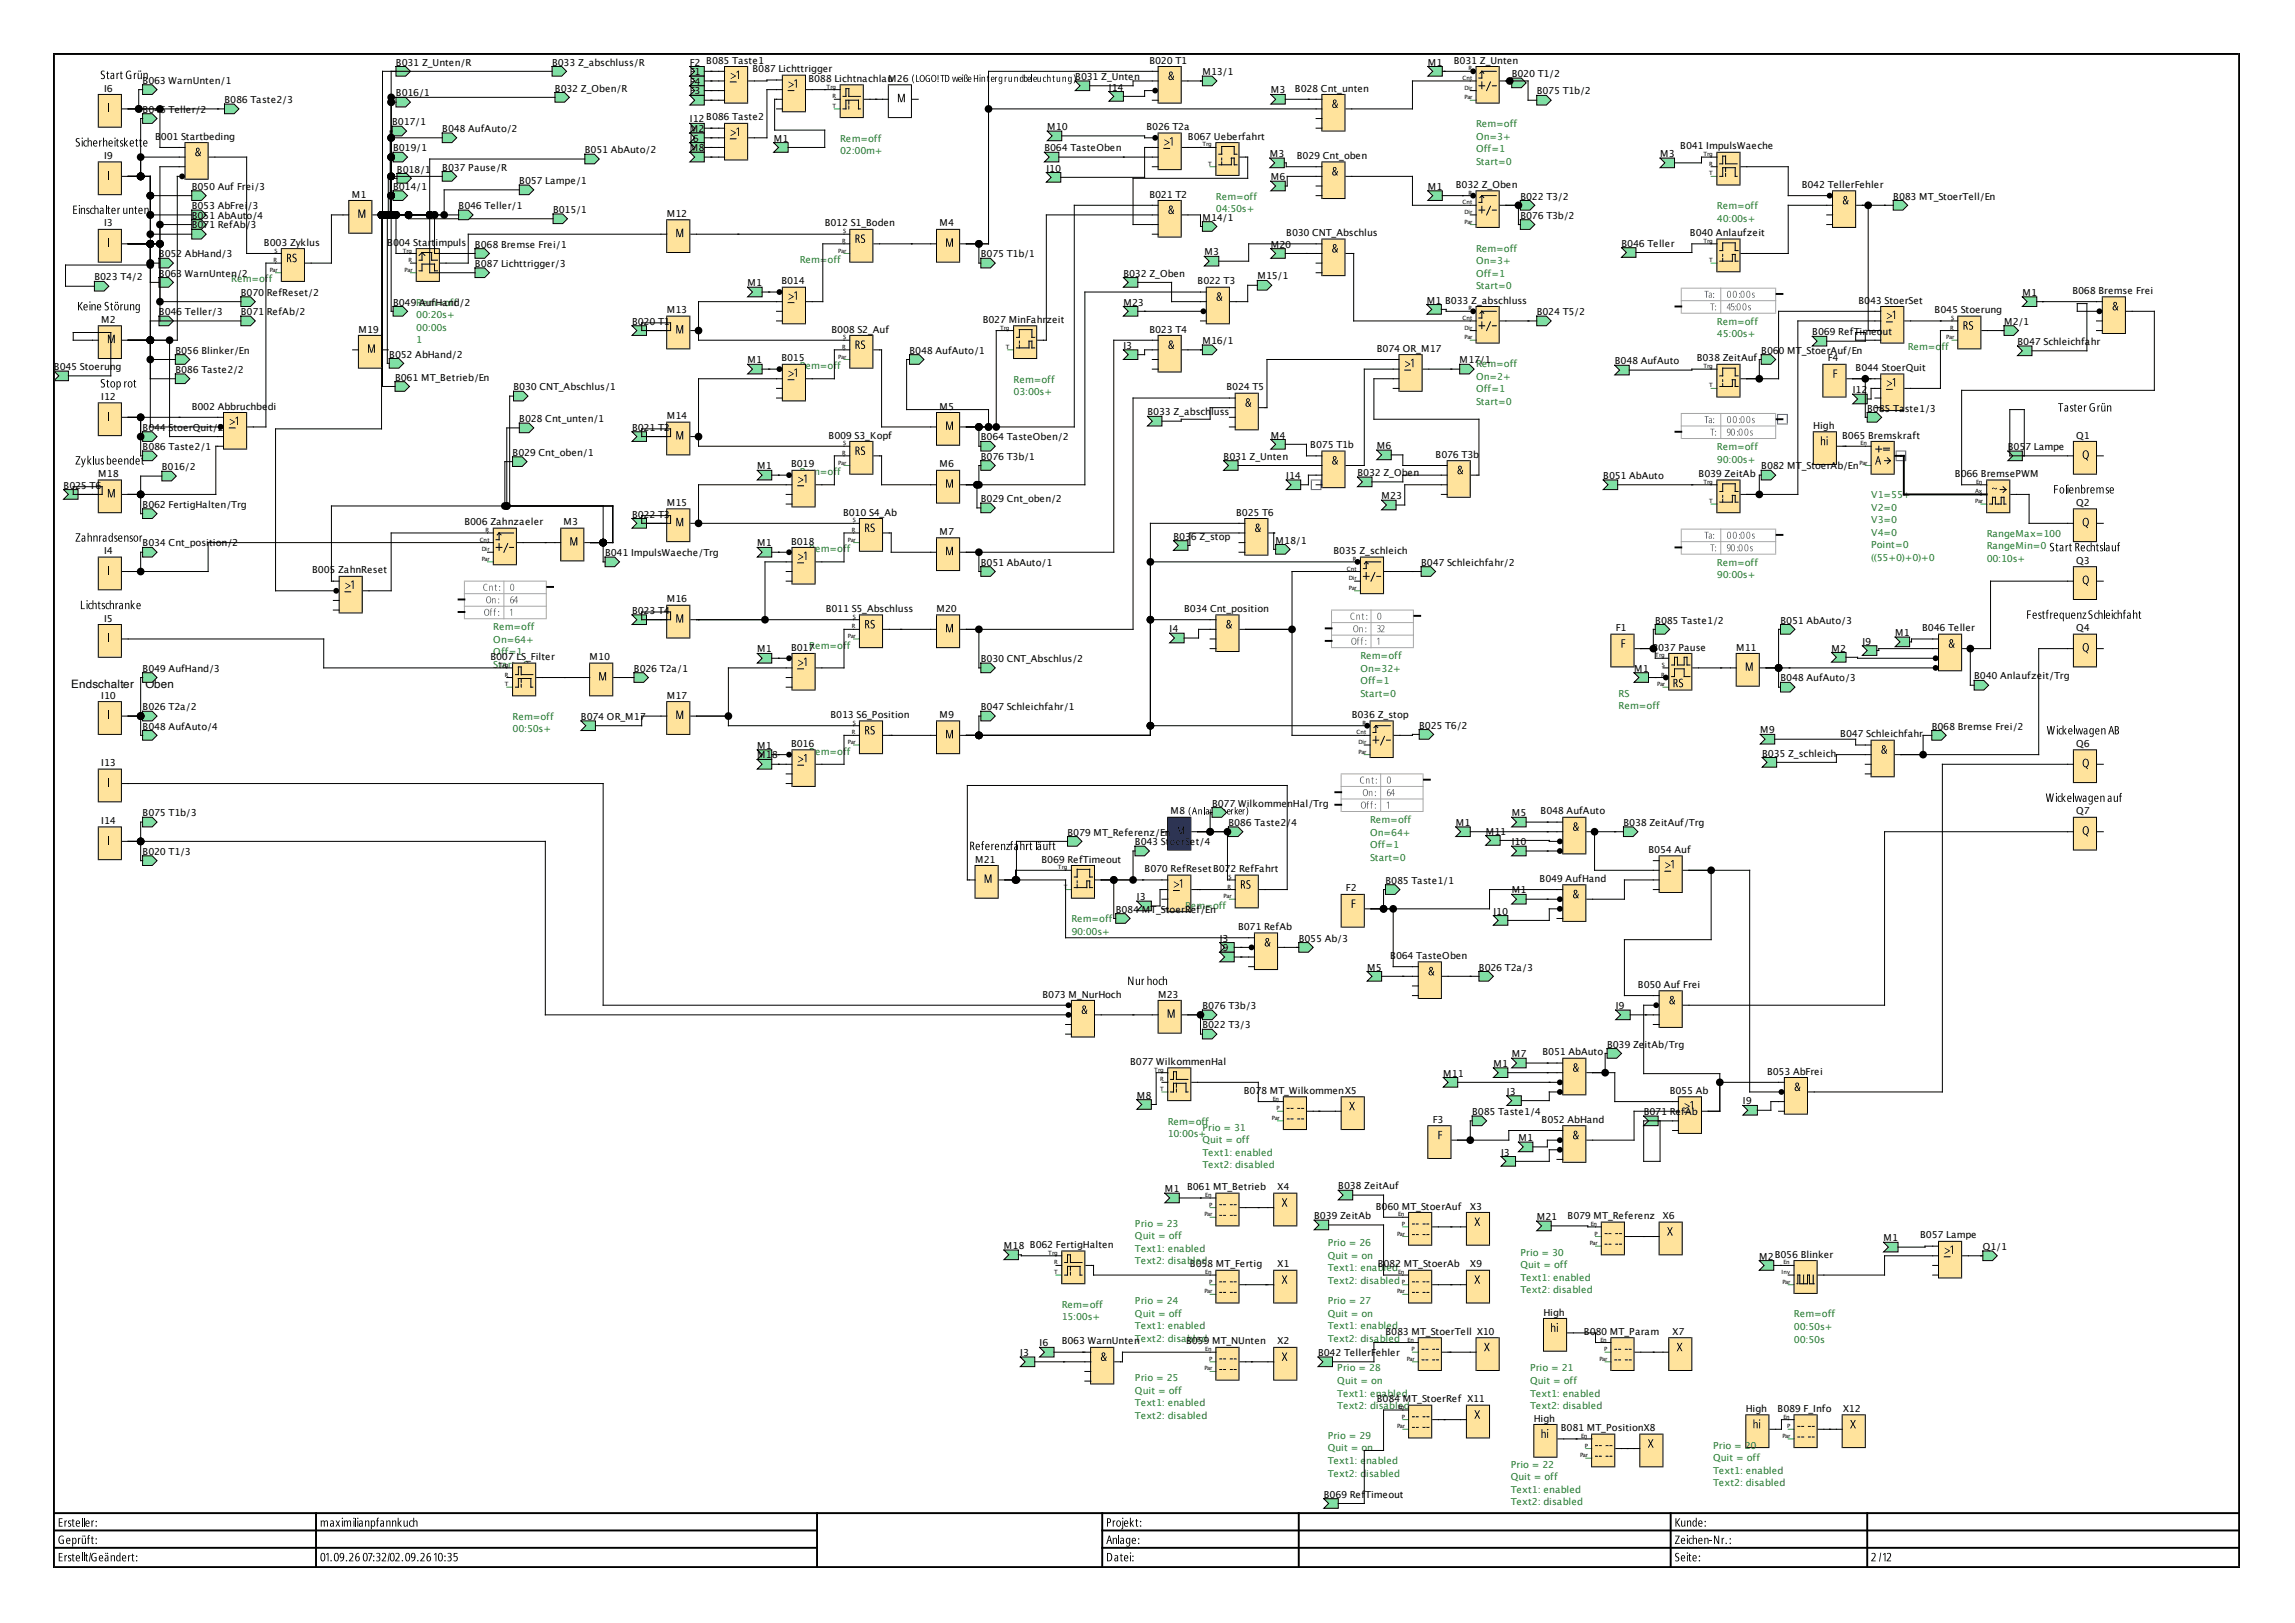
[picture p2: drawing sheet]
<svg xmlns="http://www.w3.org/2000/svg" width="420mm" height="297mm" viewBox="0 0 420 297" stroke-linecap="round" stroke-linejoin="round" font-family="sans-serif">
<defs><g id="words">
<g font-size="2.1">
<text x="13.1" y="125.9">Endschalter</text>
<text x="26.6" y="125.9">Oben</text>
</g>
<g font-size="1.8">
<text x="72.5" y="12">B031 Z_Unten/R</text>
<text x="101.1" y="12">B033 Z_abschluss/R</text>
<text x="126.3" y="12">F2 B085 Taste1</text>
<text x="210.4" y="11.6">B020 T1</text>
<text x="261.4" y="12">M1</text>
<text x="266.2" y="11.6">B031 Z_Unten</text>
<text x="19" y="16.8">I6</text>
<text x="26.1" y="15.3">B063 WarnUnten/1</text>
<text x="72.5" y="17.6">B016/1</text>
<text x="101.6" y="16.8">B032 Z_Oben/R</text>
<text x="126.3" y="13.8">F1</text>
<text x="126.3" y="15.5">F4</text>
<text x="126.3" y="17.3">F3</text>
<text x="137.8" y="13.2">B087 Lichttrigger</text>
<text x="148" y="15">B088 Lichtnachlau</text>
<text x="162.6" y="15">M26</text>
<text x="196.8" y="14.6">B031 Z_Unten</text>
<text x="203" y="16.6">I14</text>
<text x="220.1" y="13.8">M13/1</text>
<text x="232.7" y="17.1">M3</text>
<text x="237.1" y="16.8">B028 Cnt_unten</text>
<text x="276.8" y="14.1">B020 T1/2</text>
<text x="281.3" y="17.3">B075 T1b/2</text>
<text x="26.1" y="20.6">B046 Teller/2</text>
<text x="41.1" y="18.9">B086 Taste2/3</text>
<text x="71.8" y="22.9">B017/1</text>
<text x="126.3" y="22.4">I12B086 Taste2</text>
<text x="191.7" y="23.8">M10</text>
<text x="209.9" y="23.8">B026 T2a</text>
<text x="19" y="29.1">I9</text>
<text x="28.4" y="25.6">B001 Startbeding</text>
<text x="72" y="27.7">B019/1</text>
<text x="81" y="24.2">B048 AufAuto/2</text>
<text x="107.1" y="28">B051 AbAuto/2</text>
<text x="126.3" y="24.2">M2</text>
<text x="126.3" y="25.9">I6</text>
<text x="126.3" y="27.7">M8</text>
<text x="141.6" y="25.9">M1</text>
<text x="191.2" y="27.7">B064 TasteOben</text>
<text x="217.5" y="25.6">B067 Ueberfahrt</text>
<text x="232.5" y="28.8">M3</text>
<text x="237.4" y="29.1">B029 Cnt_oben</text>
<text x="303.9" y="28.8">M3</text>
<text x="307.6" y="27.3">B041 ImpulsWaeche</text>
<text x="35.1" y="34.7">B050 Auf Frei/3</text>
<text x="72" y="34.7">B014/1</text>
<text x="72.7" y="31.6">B018/1</text>
<text x="81" y="31.2">B037 Pause/R</text>
<text x="95.1" y="33.7">B057 Lampe/1</text>
<text x="191.6" y="31.4">I10</text>
<text x="232.7" y="33">M6</text>
<text x="261.4" y="34.7">M1</text>
<text x="266.5" y="34.4">B032 Z_Oben</text>
<text x="329.8" y="34.4">B042 TellerFehler</text>
<text x="19" y="41.5">I3</text>
<text x="35.1" y="38.3">B053 AbFrei/3</text>
<text x="35.1" y="40">B051 AbAuto/4</text>
<text x="35.1" y="41.8">B071 RefAb/3</text>
<text x="64.4" y="36.2">M1</text>
<text x="84" y="38.3">B046 Teller/1</text>
<text x="101.2" y="39">B015/1</text>
<text x="122.1" y="39.7">M12</text>
<text x="151" y="41.5">B012 S1_Boden</text>
<text x="172" y="41.5">M4</text>
<text x="210.4" y="36.2">B021 T2</text>
<text x="220.1" y="40.4">M14/1</text>
<text x="278.3" y="36.5">B022 T3/2</text>
<text x="278.3" y="40">B076 T3b/2</text>
<text x="346.6" y="36.5">B083 MT_StoerTell/En</text>
<text x="29.1" y="47.1">B052 AbHand/3</text>
<text x="48.3" y="45">B003 Zyklus</text>
<text x="70.9" y="45">B004 Startimpuls</text>
<text x="87" y="45.3">B068 Bremse Frei/1</text>
<text x="179.6" y="47.1">B075 T1b/1</text>
<text x="220.5" y="46.7">M3</text>
<text x="232.7" y="45.3">M20</text>
<text x="235.5" y="43.2">B030 CNT_Abschlus</text>
<text x="296.9" y="45.2">B046 Teller</text>
<text x="309.4" y="43.2">B040 Anlaufzeit</text>
<text x="17.3" y="51.3">B023 T4/2</text>
<text x="29.1" y="50.6">B063 WarnUnten/2</text>
<text x="87" y="48.9">B087 Lichttrigger/3</text>
<text x="136.9" y="52.4">M1</text>
<text x="143.1" y="52">B014</text>
<text x="205.7" y="50.6">B032 Z_Oben</text>
<text x="219.3" y="52">B022 T3</text>
<text x="230.2" y="51.2">M15/1</text>
<text x="379.4" y="53.8">B068 Bremse Frei</text>
<text x="18.5" y="59.1">M2</text>
<text x="29.1" y="57.7">B046 Teller/3</text>
<text x="44.1" y="54.2">B070 RefReset/2</text>
<text x="44.1" y="57.7">B071 RefAb/2</text>
<text x="72" y="55.9">B049 AufHand/2</text>
<text x="115.7" y="59.4">B020 T1</text>
<text x="122.1" y="57.3">M13</text>
<text x="179.9" y="59.1">B027 MinFahrzeit</text>
<text x="205.7" y="55.9">M23</text>
<text x="261.2" y="55.6">M1 B033 Z_abschluss</text>
<text x="281.3" y="57.7">B024 T5/2</text>
<text x="340.3" y="55.6">B043 StoerSet</text>
<text x="354.2" y="57.3">B045 Stoerung</text>
<text x="366.9" y="59.4">M2/1</text>
<text x="370.2" y="54.2">M1</text>
<text x="32.1" y="64.7">B056 Blinker/En</text>
<text x="65.6" y="60.9">M19</text>
<text x="71.3" y="65.4">B052 AbHand/2</text>
<text x="152.2" y="60.9">B008 S2_Auf</text>
<text x="166.5" y="64.7">B048 AufAuto/1</text>
<text x="205.7" y="63.9">I3</text>
<text x="210.4" y="60.9">B023 T4</text>
<text x="220.1" y="63">M16/1</text>
<text x="252.1" y="64.4">B074 OR_M17</text>
<text x="322.4" y="64.7">B060 MT_StoerAuf/En</text>
<text x="331.8" y="61.4">B069 RefTimeout</text>
<text x="369.4" y="63.1">B047 Schleichfahr</text>
<text x="9.9" y="67.7">B045 Stoerung</text>
<text x="32.1" y="68.3">B086 Taste2/2</text>
<text x="72.3" y="69.7">B061 MT_Betrieb/En</text>
<text x="94" y="71.4">B030 CNT_Abschlus/1</text>
<text x="136.9" y="66.5">M1</text>
<text x="143.1" y="66.1">B015</text>
<text x="224.5" y="71.4">B024 T5</text>
<text x="267.2" y="66.5">M17/1</text>
<text x="295.6" y="66.7">B048 AufAuto</text>
<text x="310.6" y="66.1">B038 ZeitAuf</text>
<text x="334.6" y="66.1">F4</text>
<text x="339.2" y="72">I12</text>
<text x="339.7" y="67.9">B044 StoerQuit</text>
<text x="18.5" y="73.2">I12</text>
<text x="35.1" y="75">B002 Abbruchbedi</text>
<text x="95.1" y="77.3">B028 Cnt_unten/1</text>
<text x="122.1" y="76.7">M14</text>
<text x="172" y="75">M5</text>
<text x="210.1" y="76">B033 Z_abschluss</text>
<text x="341.8" y="75.3">B085 Taste1/3</text>
<text x="26.1" y="78.8">B044 StoerQuit/2</text>
<text x="26.1" y="82.4">B086 Taste2/1</text>
<text x="93.8" y="83.4">B029 Cnt_oben/1</text>
<text x="115.7" y="78.8">B021 T2</text>
<text x="151.7" y="80.3">B009 S3_Kopf</text>
<text x="179.6" y="80.6">B064 TasteOben/2</text>
<text x="232.7" y="80.3">M4</text>
<text x="239.9" y="82">B075 T1b</text>
<text x="252.1" y="82.2">M6</text>
<text x="262.8" y="83.8">B076 T3b</text>
<text x="332" y="78.5">High</text>
<text x="337.3" y="80.3">B065 Bremskraft</text>
<text x="367.6" y="82.4">B057 Lampe</text>
<text x="380.1" y="80.3">Q1</text>
<text x="11.6" y="89.4">B025 T6</text>
<text x="18" y="87.3">M18</text>
<text x="29.6" y="86.1">B016/2</text>
<text x="138.6" y="85.9">M1</text>
<text x="144.8" y="85.5">B019</text>
<text x="172" y="85.5">M6</text>
<text x="179.6" y="84.1">B076 T3b/1</text>
<text x="224" y="84.1">B031 Z_Unten</text>
<text x="235.5" y="87.7">I14</text>
<text x="248.5" y="87.1">B032 Z_Oben</text>
<text x="293.5" y="87.7">B051 AbAuto</text>
<text x="311" y="87.3">B039 ZeitAb</text>
<text x="322.4" y="85.9">B082 MT_StoerAb/En</text>
<text x="357.9" y="87.3">B066 BremsePWM</text>
<text x="26.1" y="93">B062 FertigHalten/Trg</text>
<text x="115.7" y="94.7">B022 T3</text>
<text x="122.1" y="92.6">M15</text>
<text x="154.3" y="94.4">B010 S4_Ab</text>
<text x="179.6" y="91.9">B029 Cnt_oben/2</text>
<text x="226.3" y="94.4">B025 T6</text>
<text x="252.9" y="91.4">M23</text>
<text x="380.1" y="92.6">Q2</text>
<text x="19" y="101.4">I4</text>
<text x="26.1" y="100">B034 Cnt_position/2</text>
<text x="85" y="96.1">B006 Zahnzaeler</text>
<text x="103.2" y="96.1">M3</text>
<text x="110.8" y="101.8">B041 ImpulsWaeche/Trg</text>
<text x="138.6" y="100">M1</text>
<text x="144.8" y="99.7">B018</text>
<text x="172" y="97.9">M7</text>
<text x="214.8" y="98.8">B036 Z_stop</text>
<text x="233.5" y="99.5">M18/1</text>
<text x="244.1" y="101.4">B035 Z_schleich</text>
<text x="57.1" y="105">B005 ZahnReset</text>
<text x="179.6" y="103.5">B051 AbAuto/1</text>
<text x="260.2" y="103.5">B047 Schleichfahr/2</text>
<text x="380.1" y="103.2">Q3</text>
<text x="19" y="113.8">I5</text>
<text x="115.7" y="112.4">B023 T4</text>
<text x="122.1" y="110.2">M16</text>
<text x="151.2" y="112">B011 S5_Abschluss</text>
<text x="171.4" y="112">M20</text>
<text x="216.8" y="112">B034 Cnt_position</text>
<text x="138.6" y="119.4">M1</text>
<text x="144.8" y="119.1">B017</text>
<text x="214.1" y="115.7">I4</text>
<text x="295.8" y="115.5">F1</text>
<text x="302.5" y="119.1">B037 Pause</text>
<text x="303" y="114.1">B085 Taste1/2</text>
<text x="317.9" y="119.1">M11</text>
<text x="326" y="114.1">B051 AbAuto/3</text>
<text x="335.3" y="119.2">M2</text>
<text x="341" y="118">I9</text>
<text x="347" y="116.4">M1</text>
<text x="351.9" y="115.5">B046 Teller</text>
<text x="380.1" y="115.5">Q4</text>
<text x="26.1" y="122.9">B049 AufHand/3</text>
<text x="89.8" y="120.8">B007 LS_Filter</text>
<text x="107.9" y="120.8">M10</text>
<text x="116.1" y="122.9">B026 T2a/1</text>
<text x="179.6" y="121.2">B030 CNT_Abschlus/2</text>
<text x="299.2" y="122.9">M1</text>
<text x="326" y="124.7">B048 AufAuto/3</text>
<text x="361.4" y="124.4">B040 Anlaufzeit/Trg</text>
<text x="18.5" y="127.9">I10</text>
<text x="26.1" y="130">B026 T2a/2</text>
<text x="106.4" y="131.8">B074 OR_M17</text>
<text x="122.1" y="127.9">M17</text>
<text x="152" y="131.4">B013 S6_Position</text>
<text x="172" y="131.4">M9</text>
<text x="179.6" y="130">B047 Schleichfahr/1</text>
<text x="247.5" y="131.4">B036 Z_stop</text>
<text x="26.1" y="133.5">B048 AufAuto/4</text>
<text x="138.6" y="137.1">M1</text>
<text x="144.8" y="136.7">B016</text>
<text x="259.8" y="133.3">B025 T6/2</text>
<text x="322.3" y="134.2">M9</text>
<text x="336.9" y="134.9">B047 Schleichfahr</text>
<text x="353.7" y="133.5">B068 Bremse Frei/2</text>
<text x="380.1" y="136.7">Q6</text>
<text x="18.5" y="140.2">I13</text>
<text x="138.6" y="138.8">M18</text>
<text x="322.6" y="138.5">B035 Z_schleich</text>
<text x="26.1" y="149.4">B075 T1b/3</text>
<text x="214.3" y="149">M8</text>
<text x="221.9" y="147.6">B077 WilkommenHal/Trg</text>
<text x="276.8" y="149.4">M5</text>
<text x="282" y="149">B048 AufAuto</text>
<text x="380.1" y="149">Q7</text>
<text x="18.5" y="150.8">I14</text>
<text x="195.4" y="152.9">B079 MT_Referenz/En</text>
<text x="207.8" y="154.7">B043 StoerSet/4</text>
<text x="224.9" y="151.2">B086 Taste2/4</text>
<text x="266.5" y="151.2">M1</text>
<text x="272" y="152.8">M11</text>
<text x="276.8" y="154.7">I10</text>
<text x="297.2" y="151.2">B038 ZeitAuf/Trg</text>
<text x="26.1" y="156.5">B020 T1/3</text>
<text x="178.5" y="157.9">M21</text>
<text x="190.7" y="157.9">B069 RefTimeout</text>
<text x="209.5" y="159.6">B070 RefResetB072 RefFahrt</text>
<text x="253.6" y="161.7">B085 Taste1/1</text>
<text x="281.9" y="161.4">B049 AufHand</text>
<text x="301.8" y="156.1">B054 Auf</text>
<text x="204.3" y="167">B084 MT_StoerRef/En</text>
<text x="208.1" y="164.7">I3</text>
<text x="246.4" y="163.2">F2</text>
<text x="273.4" y="167.4">I10</text>
<text x="276.8" y="163.5">M1</text>
<text x="223.3" y="172.3">I3</text>
<text x="226.7" y="170.2">B071 RefAb</text>
<text x="237.8" y="172.3">B055 Ab/3</text>
<text x="223.3" y="174.1">I9</text>
<text x="250.3" y="177.6">M5</text>
<text x="254.5" y="175.5">B064 TasteOben</text>
<text x="270.8" y="177.6">B026 T2a/3</text>
<text x="190.9" y="182.6">B073 M_NurHoch</text>
<text x="212" y="182.6">M23</text>
<text x="220.1" y="184.7">B076 T3b/3</text>
<text x="295.8" y="184.7">I9</text>
<text x="299.9" y="180.8">B050 Auf Frei</text>
<text x="220.1" y="188.2">B022 T3/3</text>
<text x="294.2" y="191.7">B039 ZeitAb/Trg</text>
<text x="206.9" y="194.9">B077 WilkommenHal</text>
<text x="264.2" y="197">M11</text>
<text x="273.4" y="195.3">M1</text>
<text x="276.8" y="193.5">M7</text>
<text x="282.4" y="193.1">B051 AbAuto</text>
<text x="323.5" y="196.7">B053 AbFrei</text>
<text x="208.1" y="201.1">M8</text>
<text x="227.7" y="200.2">B078 MT_WilkommenX5</text>
<text x="275.9" y="200.4">I3</text>
<text x="305.7" y="200.2">B055 Ab</text>
<text x="319.1" y="202.1">I9</text>
<text x="262.3" y="205.5">F3</text>
<text x="269.5" y="204.1">B085 Taste1/4</text>
<text x="278" y="208.8">M1</text>
<text x="282.2" y="205.5">B052 AbHand</text>
<text x="300.9" y="204.1">B071 RefAb</text>
<text x="274.8" y="211.5">I3</text>
<text x="213.3" y="218.2">M1</text>
<text x="217.3" y="217.8">B061 MT_Betrieb</text>
<text x="233.9" y="217.8">X4</text>
<text x="245" y="217.7">B038 ZeitAuf</text>
<text x="251.9" y="221.4">B060 MT_StoerAuf</text>
<text x="269.2" y="221.4">X3</text>
<text x="240.6" y="223.1">B039 ZeitAb</text>
<text x="281.3" y="223.3">M21</text>
<text x="287" y="223.1">B079 MT_Referenz</text>
<text x="304.4" y="223.1">X6</text>
<text x="344.8" y="227.2">M1</text>
<text x="351.5" y="226.7">B057 Lampe</text>
<text x="183.8" y="228.6">M18 B062 FertigHalten</text>
<text x="217.8" y="232">B058 MT_Fertig</text>
<text x="233.9" y="232">X1</text>
<text x="252.2" y="232">B082 MT_StoerAb</text>
<text x="269.2" y="232">X9</text>
<text x="322.1" y="230.5">M2B056 Blinker</text>
<text x="363" y="228.8">Q1/1</text>
<text x="253.6" y="244.3">B083 MT_StoerTell X10</text>
<text x="282.6" y="240.8">High</text>
<text x="290" y="244.3">B080 MT_Param</text>
<text x="306.2" y="244.3">X7</text>
<text x="186.8" y="248.2">I3</text>
<text x="190.3" y="246.4">I6</text>
<text x="194.4" y="246.1">B063 WarnUnten</text>
<text x="217.1" y="246.1">B059 MT_NUnten</text>
<text x="233.9" y="246.1">X2</text>
<text x="241.3" y="248.2">B042 TellerFehler</text>
<text x="252.1" y="256.6">B084 MT_StoerRef X11</text>
<text x="280.8" y="260.2">High</text>
<text x="285.8" y="261.9">B081 MT_PositionX8</text>
<text x="319.6" y="258.4">High</text>
<text x="325.4" y="258.4">B089 F_Info</text>
<text x="337.4" y="258.4">X12</text>
<text x="242.4" y="274.1">B069 RefTimeout</text>
</g>
<g font-size="1.8" fill="#297c2d">
<text x="270.2" y="23.3">Rem=off</text>
<text x="153.8" y="25.9">Rem=off</text>
<text x="153.8" y="28.2">02:00m+</text>
<text x="270.2" y="25.6">On=3+</text>
<text x="270.2" y="27.9">Off=1</text>
<text x="270.2" y="30.2">Start=0</text>
<text x="222.6" y="36.5">Rem=off</text>
<text x="222.6" y="38.8">04:50s+</text>
<text x="314.3" y="38.3">Rem=off</text>
<text x="314.3" y="40.6">40:00s+</text>
<text x="270.2" y="46">Rem=off</text>
<text x="42.3" y="51.7">Rem=off</text>
<text x="146.4" y="48.2">Rem=off</text>
<text x="270.2" y="48.3">On=3+</text>
<text x="270.2" y="50.6">Off=1</text>
<text x="270.2" y="52.9">Start=0</text>
<text x="76.2" y="55.9">Rem=off</text>
<text x="76.2" y="58.2">00:20s+</text>
<text x="314.3" y="59.4">Rem=off</text>
<text x="76.2" y="60.5">00:00s</text>
<text x="76.2" y="62.8">1</text>
<text x="314.3" y="61.7">45:00s+</text>
<text x="349.2" y="64">Rem=off</text>
<text x="146.4" y="67.6">Rem=off</text>
<text x="185.6" y="70">Rem=off</text>
<text x="270.2" y="67.2">Rem=off</text>
<text x="270.2" y="69.5">On=2+</text>
<text x="270.2" y="71.8">Off=1</text>
<text x="185.6" y="72.3">03:00s+</text>
<text x="270.2" y="74.1">Start=0</text>
<text x="314.3" y="82.4">Rem=off</text>
<text x="146.4" y="87">Rem=off</text>
<text x="314.3" y="84.7">90:00s+</text>
<text x="342.5" y="91.2">V1=55+</text>
<text x="342.5" y="93.5">V2=0</text>
<text x="342.5" y="95.8">V3=0</text>
<text x="148.2" y="101.1">Rem=off</text>
<text x="342.5" y="98.1">V4=0</text>
<text x="342.5" y="100.4">Point=0</text>
<text x="363.7" y="98.2">RangeMax=100</text>
<text x="363.7" y="100.5">RangeMin=0</text>
<text x="314.3" y="103.5">Rem=off</text>
<text x="314.3" y="105.8">90:00s+</text>
<text x="342.5" y="102.7">((55+0)+0)+0</text>
<text x="363.7" y="102.8">00:10s+</text>
<text x="90.3" y="115.4">Rem=off</text>
<text x="90.3" y="117.7">On=64+</text>
<text x="90.3" y="119.9">Off=1</text>
<text x="148.2" y="118.7">Rem=off</text>
<text x="90.3" y="122.2">Start=0</text>
<text x="249.1" y="120.6">Rem=off</text>
<text x="249.1" y="122.9">On=32+</text>
<text x="249.1" y="125.2">Off=1</text>
<text x="93.8" y="131.8">Rem=off</text>
<text x="249.1" y="127.5">Start=0</text>
<text x="296.3" y="127.5">RS</text>
<text x="296.3" y="129.8">Rem=off</text>
<text x="93.8" y="134.1">00:50s+</text>
<text x="148.2" y="138.1">Rem=off</text>
<text x="250.8" y="150.6">Rem=off</text>
<text x="250.8" y="152.9">On=64+</text>
<text x="250.8" y="155.2">Off=1</text>
<text x="250.8" y="157.5">Start=0</text>
<text x="217" y="166.3">Rem=off</text>
<text x="196.1" y="168.8">Rem=off</text>
<text x="196.1" y="171.1">90:00s+</text>
<text x="213.8" y="205.8">Rem=off</text>
<text x="213.8" y="208.1">10:00s+</text>
<text x="220.1" y="206.9">Prio = 31</text>
<text x="220.1" y="209.2">Quit = off</text>
<text x="220.1" y="211.5">Text1: enabled</text>
<text x="220.1" y="213.8">Text2: disabled</text>
<text x="207.8" y="224.5">Prio = 23</text>
<text x="207.8" y="226.8">Quit = off</text>
<text x="207.8" y="229.1">Text1: enabled</text>
<text x="207.8" y="231.4">Text2: disabled</text>
<text x="243.1" y="228.1">Prio = 26</text>
<text x="243.1" y="230.4">Quit = on</text>
<text x="243.1" y="232.7">Text1: enabled</text>
<text x="278.3" y="229.8">Prio = 30</text>
<text x="278.3" y="232.1">Quit = off</text>
<text x="194.4" y="239.4">Rem=off</text>
<text x="207.8" y="238.7">Prio = 24</text>
<text x="243.1" y="234.9">Text2: disabled</text>
<text x="243.1" y="238.7">Prio = 27</text>
<text x="278.3" y="234.4">Text1: enabled</text>
<text x="278.3" y="236.7">Text2: disabled</text>
<text x="194.4" y="241.7">15:00s+</text>
<text x="207.8" y="240.9">Quit = off</text>
<text x="207.8" y="243.2">Text1: enabled</text>
<text x="207.8" y="245.5">Text2: disabled</text>
<text x="243.1" y="240.9">Quit = on</text>
<text x="243.1" y="243.2">Text1: enabled</text>
<text x="243.1" y="245.5">Text2: disabled</text>
<text x="328.4" y="241.1">Rem=off</text>
<text x="328.4" y="243.4">00:50s+</text>
<text x="328.4" y="245.7">00:50s</text>
<text x="244.8" y="251">Prio = 28</text>
<text x="280.1" y="251">Prio = 21</text>
<text x="207.8" y="252.8">Prio = 25</text>
<text x="207.8" y="255.1">Quit = off</text>
<text x="207.8" y="257.4">Text1: enabled</text>
<text x="244.8" y="253.3">Quit = on</text>
<text x="244.8" y="255.6">Text1: enabled</text>
<text x="244.8" y="257.9">Text2: disabled</text>
<text x="280.1" y="253.3">Quit = off</text>
<text x="280.1" y="255.6">Text1: enabled</text>
<text x="280.1" y="257.9">Text2: disabled</text>
<text x="207.8" y="259.6">Text2: disabled</text>
<text x="243.1" y="263.3">Prio = 29</text>
<text x="243.1" y="265.6">Quit = on</text>
<text x="243.1" y="267.9">Text1: enabled</text>
<text x="276.6" y="268.6">Prio = 22</text>
<text x="313.6" y="265.1">Prio = 20</text>
<text x="313.6" y="267.4">Quit = off</text>
<text x="313.6" y="269.7">Text1: enabled</text>
<text x="243.1" y="270.2">Text2: disabled</text>
<text x="276.6" y="270.9">Quit = off</text>
<text x="276.6" y="273.2">Text1: enabled</text>
<text x="276.6" y="275.5">Text2: disabled</text>
<text x="313.6" y="272">Text2: disabled</text>
</g>
<g font-size="1.1">
<text x="151.3" y="16.2">Trg</text>
<text x="152.4" y="18">R</text>
<text x="267.8" y="14.6">Cnt</text>
<text x="268.1" y="16.4">Dir</text>
<text x="268.8" y="12.9">R</text>
<text x="152.4" y="19.8">T</text>
<text x="268.1" y="18.2">Par</text>
<text x="220.1" y="26.8">Trg</text>
<text x="311.9" y="28.6">Trg</text>
<text x="221.2" y="30.3">T</text>
<text x="268.8" y="35.6">R</text>
<text x="312.9" y="30.3">R</text>
<text x="312.9" y="32.1">T</text>
<text x="267.8" y="37.4">Cnt</text>
<text x="268.1" y="39.2">Dir</text>
<text x="268.1" y="40.9">Par</text>
<text x="50.1" y="48">R</text>
<text x="50.3" y="46.2">S</text>
<text x="73.7" y="46.2">Trg</text>
<text x="74.8" y="48">R</text>
<text x="153.5" y="46.2">Par</text>
<text x="154.2" y="44.4">R</text>
<text x="154.3" y="42.7">S</text>
<text x="311.9" y="44.4">Trg</text>
<text x="312.9" y="48">T</text>
<text x="49.4" y="49.7">Par</text>
<text x="74.1" y="49.7">Par</text>
<text x="267.8" y="58.6">Cnt</text>
<text x="268.8" y="56.8">R</text>
<text x="357.2" y="58.6">S</text>
<text x="153.5" y="65.6">Par</text>
<text x="154.2" y="63.9">R</text>
<text x="154.3" y="62.1">S</text>
<text x="183.1" y="60.3">Trg</text>
<text x="184.1" y="63.9">T</text>
<text x="268.1" y="60.3">Dir</text>
<text x="268.1" y="62.1">Par</text>
<text x="356.3" y="62.1">Par</text>
<text x="357" y="60.3">R</text>
<text x="311.9" y="67.4">Trg</text>
<text x="312.9" y="70.9">T</text>
<text x="154.2" y="83.3">R</text>
<text x="154.3" y="81.5">S</text>
<text x="340.6" y="81.5">En</text>
<text x="153.5" y="85">Par</text>
<text x="311.9" y="88.5">Trg</text>
<text x="340.4" y="85">Par</text>
<text x="361.8" y="88.5">En</text>
<text x="156.1" y="95.6">S</text>
<text x="312.9" y="92.1">T</text>
<text x="361.6" y="90.3">Ax</text>
<text x="361.6" y="92.1">Par</text>
<text x="87.8" y="99.1">Cnt</text>
<text x="88.2" y="100.9">Dir</text>
<text x="88.9" y="97.4">R</text>
<text x="155.2" y="99.1">Par</text>
<text x="155.9" y="97.4">R</text>
<text x="88.2" y="102.7">Par</text>
<text x="246.6" y="104.4">Cnt</text>
<text x="246.9" y="106.2">Dir</text>
<text x="246.9" y="107.9">Par</text>
<text x="247.6" y="102.7">R</text>
<text x="156.1" y="113.2">S</text>
<text x="155.2" y="116.8">Par</text>
<text x="155.9" y="115">R</text>
<text x="91.4" y="122.1">Trg</text>
<text x="92.4" y="123.8">R</text>
<text x="92.4" y="125.6">T</text>
<text x="303" y="120.3">Trg</text>
<text x="303.4" y="125.6">Par</text>
<text x="304.1" y="123.8">R</text>
<text x="304.3" y="122.1">S</text>
<text x="155.2" y="136.2">Par</text>
<text x="155.9" y="134.4">R</text>
<text x="156.1" y="132.6">S</text>
<text x="248.4" y="134.4">Cnt</text>
<text x="248.7" y="136.2">Dir</text>
<text x="248.7" y="137.9">Par</text>
<text x="249.4" y="132.6">R</text>
<text x="193.7" y="159.1">Trg</text>
<text x="224.9" y="160.9">S</text>
<text x="194.7" y="162.6">T</text>
<text x="224" y="164.4">Par</text>
<text x="224.7" y="162.6">R</text>
<text x="211.3" y="196.1">Trg</text>
<text x="212.4" y="197.9">R</text>
<text x="212.4" y="199.7">T</text>
<text x="233" y="201.4">En</text>
<text x="233.7" y="203.2">P</text>
<text x="232.8" y="205">Par</text>
<text x="220.7" y="219.1">En</text>
<text x="221.4" y="220.8">P</text>
<text x="220.5" y="222.6">Par</text>
<text x="255.8" y="226.1">Par</text>
<text x="255.9" y="222.6">En</text>
<text x="256.6" y="224.4">P</text>
<text x="291" y="227.9">Par</text>
<text x="291.2" y="224.4">En</text>
<text x="291.9" y="226.1">P</text>
<text x="191.9" y="229.7">Trg</text>
<text x="193" y="231.4">R</text>
<text x="193" y="233.2">T</text>
<text x="220.7" y="233.2">En</text>
<text x="255.9" y="233.2">En</text>
<text x="326.1" y="233.2">Inv</text>
<text x="326.5" y="231.4">En</text>
<text x="220.5" y="236.7">Par</text>
<text x="221.4" y="234.9">P</text>
<text x="255.8" y="236.7">Par</text>
<text x="256.6" y="234.9">P</text>
<text x="326.3" y="234.9">Par</text>
<text x="257.7" y="245.5">En</text>
<text x="293" y="245.5">En</text>
<text x="220.5" y="250.8">Par</text>
<text x="220.7" y="247.3">En</text>
<text x="221.4" y="249.1">P</text>
<text x="257.5" y="249.1">Par</text>
<text x="258.4" y="247.3">P</text>
<text x="292.8" y="249.1">Par</text>
<text x="293.7" y="247.3">P</text>
<text x="255.9" y="257.9">En</text>
<text x="255.8" y="261.4">Par</text>
<text x="256.6" y="259.6">P</text>
<text x="289.5" y="263.2">En</text>
<text x="326.3" y="263.2">Par</text>
<text x="326.5" y="259.6">En</text>
<text x="327.2" y="261.4">P</text>
<text x="289.3" y="266.7">Par</text>
<text x="290.2" y="264.9">P</text>
</g>
</g></defs>
<g fill="none" stroke="#000" stroke-width=".35">
<path d="M9.9 9.9h399.7M9.9 10.2v276.6M409.9 9.9v276.6M9.9 276.9h400M57.9 276.9v9.9M149.6 276.9v9.9M201.8 276.9v9.9M237.8 276.9v9.9M305.9 276.9v9.9M341.8 276.9v9.9M9.9 283.3h139.7M9.9 280.1h139.7"/>
<path d="M10.2 286.8h399.7M201.8 283.3h208.1M201.8 280.1h208.1"/>
</g>
<g fill="#000">
<path d="M10.8 277.9h.6v.1h-.5v.6h.5v.1h-.5v.6h.6v.1h-.7zM11.8 278.3h.2v.2l.3-.2-.3 .4v.7h-.2zM12.5 278.3h.5v.2l-.2-.1a.19 .19 0 0 0-.2 .2 .19 .19 0 0 0 .2 .2 .35 .35 0 0 1 .2 .5 .35 .35 0 0 1-.6 0l.1-.1 .1 .1a.2 .2 0 0 0 .3-.2 .2 .2 0 0 0-.2-.2 .33 .33 0 0 1-.2-.6zM13.3 278h.1v.3h.2v.1h-.2v.7l.2 .2v.1l-.3-.2v-.8h-.2zM15 277.8h.1v1.6h-.1zM15.3 277.8h.2v1.6h-.2zM16.7 278.3h.2v.2l.3-.2-.3 .4v.7h-.2zM58.7 278.3h.2v.2l.3-.2 .2 .2a.33 .33 0 0 1 .5-.2 .33 .33 0 0 1 .1 .5v.6h-.1v-.9l-.3-.1-.1 .2v.8h-.2v-.9l-.3-.1-.1 .2v.8h-.2zM61.4 278.3h.2l.3 .4 .2-.4h.2l-.4 .5 .4 .6h-.2l-.3-.4-.2 .4h-.2l.4-.6zM62.9 278.3h.2v.2l.3-.2 .3 .2a.33 .33 0 0 1 .4-.2 .33 .33 0 0 1 .2 .5v.6h-.2v-.9l-.3-.1-.1 .2v.8h-.2v-.9l-.2-.1-.2 .2v.8h-.1zM65.1 277.8h.1v1.6h-.1zM66.8 278.3h.2v.2a.34 .34 0 0 1 .5-.2 .34 .34 0 0 1 .1 .5v.6h-.2v-.9l-.3-.1-.1 .2v.8h-.2z"/>
<path d="M69.1 277.8h.3l-.2 .3v.2h.2v.1h-.2v1h-.2v-1h-.1v-.1h.1zM70.7 278.3h.2v.2a.34 .34 0 0 1 .4-.2 .34 .34 0 0 1 .2 .5v.6h-.2v-.9l-.3-.1-.1 .2v.8h-.2zM71.8 278.3h.1v.2a.34 .34 0 0 1 .5-.2 .34 .34 0 0 1 .2 .5v.6h-.2v-.9l-.3-.1-.2 .2v.8h-.1zM72.8 277.8h.2v.9l.4-.4h.2l-.5 .5 .5 .6h-.2l-.4-.6v.6h-.2zM73.9 278.3h.2v.9l.1 .1 .3-.2v-.8h.1l.1 1.1h-.2v-.2l-.3 .2-.3-.1zM75 278.4l.3-.1h.3l-.1 .2-.1-.1a.43 .43 0 0 0-.3 .4 .43 .43 0 0 0 .3 .5l.1-.1 .1 .1a.56 .56 0 0 1-.7-.2 .56 .56 0 0 1 .1-.7zM75.7 277.8h.1v.7a.34 .34 0 0 1 .5-.2 .34 .34 0 0 1 .1 .5v.6h-.1l-.1-.9-.2-.1-.2 .2v.8h-.1zM203.7 278.3h.2v.2l.3-.2-.3 .4v.7h-.2zM206.9 277.8h.1v.9l.4-.4h.2l-.4 .5 .4 .6h-.2l-.4-.6v.6h-.1zM208 278h.2v.3h.2v.1h-.2v.7l.2 .2-.1 .1-.3-.2v-.8h-.2zM306.7 277.9h.2v.7l.5-.7h.2l-.5 .7 .5 .8h-.2l-.5-.8v.8h-.2zM307.8 278.3h.1l.1 .9 .1 .1 .3-.2v-.8h.1v1.1h-.1v-.2l-.4 .2-.2-.1z"/>
<path d="M308.8 278.3h.2v.2a.34 .34 0 0 1 .5-.2 .34 .34 0 0 1 .1 .5v.6h-.2v-.9l-.3-.1-.1 .2v.8h-.2zM10.8 284.2h.6v.2h-.5v.5h.5v.1h-.5v.6h.6v.1h-.7zM10.9 281.2l.4-.2 .4 .1-.1 .2a.58 .58 0 0 0-.7 .1 .58 .58 0 0 0 0 .8l.2 .2h.4v-.5h-.2v-.1h.4v.7a.74 .74 0 0 1-.9-.2 .74 .74 0 0 1 0-.9zM11.8 284.6h.2v.2l.3-.2-.3 .4v.7h-.2zM12.5 284.7h.5v.1l-.2-.1a.19 .19 0 0 0-.2 .2 .19 .19 0 0 0 .2 .2 .35 .35 0 0 1 .2 .5 .35 .35 0 0 1-.6 .1l.1-.1h.1a.2 .2 0 0 0 .3-.1 .2 .2 0 0 0-.2-.3 .33 .33 0 0 1-.2-.5zM13.3 284.4l.1-.1v.3h.2v.2h-.2v.7l.2 .1v.2l-.3-.2v-.8h-.2zM14.3 281.5h.1v.2l.3-.3-.3 .5v.7h-.1zM15 284.1h.1v1.6h-.1zM15.3 284.1h.2v1.6h-.2zM15.7 284.4l.2-.1v.3h.2v.2h-.2v.7l.2 .1-.1 .2-.3-.2v-.8h-.1zM16.2 281h.3l-.2 .2-.1 .3h.3v.1h-.3v1h-.1v-1h-.2v-.1h.2zM16.5 284.2h.2l-.3 1.6h-.1z"/>
<path d="M16.8 281.2h.1v.3h.3v.1h-.3l.1 .7 .2 .1-.1 .2-.3-.2v-.8h-.2zM16.9 284.4l.4-.2 .4 .1-.1 .1a.58 .58 0 0 0-.7 .2 .58 .58 0 0 0 0 .8l.2 .2h.4v-.5h-.2v-.1h.4v.7a.74 .74 0 0 1-.9-.2 .74 .74 0 0 1 0-.9zM20.3 284.6h.1v.2a.34 .34 0 0 1 .5-.2 .34 .34 0 0 1 .1 .5v.6h-.1v-.8l-.3-.1-.2 .2v.7h-.1zM23.4 284.6h.2v.2l.3-.2-.3 .4v.7h-.2zM24.2 284.4l.2-.1v.3h.2v.2h-.2v.7l.2 .1-.1 .2-.3-.2v-.8h-.2zM59.7 284.5l.4-.3v1.5h-.1v-1.3l-.3 .2zM63.9 284.3a.48 .48 0 0 1 .7 0 .48 .48 0 0 1-.1 .7l-.4 .6h.6v.1h-.8v-.1a1.02 1.02 0 0 0 .6-1.2l-.2-.1-.3 .2zM67.4 284.2h.8l-.5 1.5h-.2l.5-1.3h-.6zM68.9 284.3a.42 .42 0 0 1 .7 0 .42 .42 0 0 1-.3 .6 .46 .46 0 0 1 .3 .7 .46 .46 0 0 1-.8 .1l.1-.1a.34 .34 0 0 0 .6-.2 .34 .34 0 0 0-.5-.4v-.1a.3 .3 0 0 0 .4-.2 .3 .3 0 0 0-.1-.4 .3 .3 0 0 0-.4 .1zM69.9 284.3a.48 .48 0 0 1 .7 0 .48 .48 0 0 1-.1 .7l-.4 .6h.6v.1h-.8v-.1a1.02 1.02 0 0 0 .6-1.2l-.2-.1-.3 .2zM71.2 284.2h.1l-.2 1.6h-.1zM72.4 284.3a.48 .48 0 0 1 .7 0 .48 .48 0 0 1-.1 .7l-.4 .6h.6v.1h-.9v-.1a1.02 1.02 0 0 0 .6-1.2l-.2-.1-.3 .2z"/>
<path d="M77 284.3a.48 .48 0 0 1 .7 0 .48 .48 0 0 1-.1 .7l-.5 .6h.6v.1h-.8v-.1a1.02 1.02 0 0 0 .6-1.2l-.2-.1-.3 .2zM79.4 284.5l.5-.3v1.5h-.2v-1.3l-.2 .2zM81.9 284.3a.42 .42 0 0 1 .7 0 .42 .42 0 0 1-.2 .6 .46 .46 0 0 1 .2 .7 .46 .46 0 0 1-.7 .1v-.1a.34 .34 0 0 0 .6-.2 .34 .34 0 0 0-.4-.4v-.1a.3 .3 0 0 0 .4-.2 .3 .3 0 0 0-.1-.4 .3 .3 0 0 0-.4 .1zM83.1 284.2h.6v.2h-.5v.4a.5 .5 0 0 1 .6 .6 .5 .5 0 0 1-.8 .3l.1-.2a.36 .36 0 0 0 .5 0 .36 .36 0 0 0-.1-.5 .36 .36 0 0 0-.5 0zM203.7 281.5h.2v.1a.34 .34 0 0 1 .4-.1 .34 .34 0 0 1 .2 .4v.7h-.2v-.9l-.3-.1-.1 .2v.8h-.2zM204.8 281h.1v1.6h-.1zM205.2 284.4l.1-.1v.3h.2v.2h-.2v.7l.3 .1-.1 .2-.3-.2v-.8h-.2zM306.7 281h.8l-.7 1.4h.7v.2h-.9l.7-1.4h-.6zM306.8 284.3l.4-.1 .2 .1-.1 .1a.3 .3 0 0 0-.5 .2 .3 .3 0 0 0 .4 .3 .47 .47 0 0 1 .2 .7 .47 .47 0 0 1-.7 .1v-.2a.34 .34 0 0 0 .6-.1 .34 .34 0 0 0-.4-.4l-.2-.2zM309.2 284.4l.2-.1v.3h.2v.2h-.2v.7l.2 .1v.2l-.4-.2v-.8h-.1zM309.3 281.6l.3-.2 .3 .1-.1 .1h-.1a.43 .43 0 0 0-.4 .4 .43 .43 0 0 0 .4 .4h.1l.1 .1a.56 .56 0 0 1-.7-.2 .56 .56 0 0 1 .1-.7zM309.9 281h.2v.6a.34 .34 0 0 1 .4-.1 .34 .34 0 0 1 .2 .4v.7h-.2v-.9l-.3-.1-.1 .2v.8h-.2z"/>
<path d="M312 281.5h.2v.1a.34 .34 0 0 1 .4-.1 .34 .34 0 0 1 .2 .4v.7h-.2v-.9l-.3-.1-.1 .2v.8h-.2zM313 281.9h.4v.1h-.4zM313.8 281h.2l.6 1.3v-1.3h.1v1.6h-.2l-.5-1.3v1.3h-.2zM315.2 281.5h.1l.1 .2 .3-.3-.3 .5v.7h-.2zM342.6 284.3a.48 .48 0 0 1 .7 0 .48 .48 0 0 1-.1 .7l-.4 .6h.6v.1h-.8v-.1a1.02 1.02 0 0 0 .6-1.2l-.3-.1-.2 .2zM344.3 284.2h.1l-.2 1.6h-.2zM344.7 284.5l.5-.3v1.5h-.2v-1.3l-.2 .2zM345.4 284.3a.48 .48 0 0 1 .7 0 .48 .48 0 0 1 0 .7l-.5 .6h.6v.1h-.8v-.1a1.02 1.02 0 0 0 .6-1.2l-.2-.1-.3 .2z"/>
<path d="M14 278.4l.3-.1 .2 .1 .2 .5h-.7l.2 .4 .3-.1 .1 .1a.57 .57 0 0 1-.7-.2 .57 .57 0 0 1 .1-.7zM14.1 278.5l-.1 .2h.5l-.1-.3z"/>
<path d="M15.8 278.4l.2-.1 .3 .1 .1 .5h-.6l.1 .4 .4-.1 .1 .1a.57 .57 0 0 1-.8-.2 .57 .57 0 0 1 .2-.7zM15.9 278.5l-.1 .2h.4l-.1-.3z"/>
<path d="M17.5 279.3a.13 .13 0 0 1 .2 0 .13 .13 0 0 1-.2 0zM17.5 278.5a.13 .13 0 0 1 .2 0 .13 .13 0 0 1-.2 0z"/>
<path d="M60.5 278.4a.39 .39 0 0 1 .5-.1 .39 .39 0 0 1 .1 .5v.6h-.1v-.1a.3 .3 0 0 1-.4 .1 .3 .3 0 0 1-.2-.3 .41 .41 0 0 1 .6-.4l-.1-.3-.4 .1zM60.7 278.9l-.1 .3 .1 .1 .3-.2v-.2z"/>
<path d="M62.6 278.3h.2v1.1h-.2zM62.6 277.9a.12 .12 0 0 1 .2 0 .12 .12 0 0 1-.2 0z"/>
<path d="M64.7 278.3h.2v1.1h-.2zM64.7 277.9a.12 .12 0 0 1 .2 0 .12 .12 0 0 1-.2 0z"/>
<path d="M65.4 278.3h.2v1.1h-.2zM65.4 277.9a.12 .12 0 0 1 .2 0 .12 .12 0 0 1-.2 0z"/>
<path d="M65.8 278.4a.39 .39 0 0 1 .4-.1 .39 .39 0 0 1 .2 .5v.6h-.1v-.1a.3 .3 0 0 1-.4 .1 .3 .3 0 0 1-.2-.3 .41 .41 0 0 1 .6-.4l-.1-.3-.4 .1zM66 278.9l-.1 .3 .1 .1 .3-.2v-.2z"/>
<path d="M67.9 278.3h.1l.1 .2v-.2a.5 .5 0 0 1 .6 .2 .5 .5 0 0 1-.1 .7l-.3 .2-.2-.2v.7h-.2zM68.2 278.4l-.1 .7a.21 .21 0 0 0 .1 .2 .21 .21 0 0 0 .3-.1v-.6l-.1-.2z"/>
<path d="M69.6 278.4a.39 .39 0 0 1 .5-.1 .39 .39 0 0 1 .2 .5v.6h-.2v-.1a.3 .3 0 0 1-.3 .1 .3 .3 0 0 1-.2-.3 .41 .41 0 0 1 .5-.4l-.1-.3-.3 .1zM69.8 278.9v.3l.1 .1 .2-.2v-.2z"/>
<path d="M202.7 277.9a.48 .48 0 0 1 .7 .3 .48 .48 0 0 1-.6 .6v.6h-.1zM202.8 278v.6a.31 .31 0 0 0 .4-.3 .31 .31 0 0 0-.4-.3z"/>
<path d="M204.5 278.4a.53 .53 0 0 1 .7 .1 .53 .53 0 0 1-.1 .8 .53 .53 0 0 1-.7-.1 .53 .53 0 0 1 .1-.8zM204.7 278.4a.47 .47 0 0 0-.2 .5 .47 .47 0 0 0 .4 .4 .47 .47 0 0 0 .2-.5 .47 .47 0 0 0-.4-.4z"/>
<path d="M205.5 278.3h.1v1.1a.33 .33 0 0 1 0 .4 .33 .33 0 0 1-.4 .1l.3-.3zM205.4 277.9a.15 .15 0 0 1 .3 0 .15 .15 0 0 1-.3 0z"/>
<path d="M205.9 278.4l.3-.1 .2 .1 .2 .5h-.7l.2 .4 .4-.1v.1a.57 .57 0 0 1-.7-.2 .57 .57 0 0 1 .1-.7zM206.1 278.4l-.2 .3h.5l-.1-.3z"/>
<path d="M208.7 279.3a.13 .13 0 0 1 .2 0 .13 .13 0 0 1-.2 0zM208.7 278.5a.13 .13 0 0 1 .2 0 .13 .13 0 0 1-.2 0z"/>
<path d="M310.5 277.8h.1v1.6h-.1v-.2a.34 .34 0 0 1-.5 .2 .34 .34 0 0 1-.2-.4 .42 .42 0 0 1 .1-.6 .42 .42 0 0 1 .6 0zM310.1 278.4a.49 .49 0 0 0 .2 .9l.2-.2v-.5z"/>
<path d="M311 278.4l.3-.1 .3 .1 .1 .5h-.6l.1 .4 .4-.1 .1 .1a.57 .57 0 0 1-.8-.2 .57 .57 0 0 1 .1-.7zM311.2 278.4l-.1 .3h.4l-.1-.3z"/>
<path d="M312.1 279.3a.13 .13 0 0 1 .2 0 .13 .13 0 0 1-.2 0zM312.1 278.5a.13 .13 0 0 1 .2 0 .13 .13 0 0 1-.2 0z"/>
<path d="M12.2 281.5l.3-.1 .3 .1 .1 .6h-.6l.1 .3h.4v.1a.57 .57 0 0 1-.7-.2 .57 .57 0 0 1 .1-.8zM12.4 281.6l-.1 .3h.4l-.1-.3z"/>
<path d="M13.2 281.5h.2v.1l.1-.1a.5 .5 0 0 1 .5 .2 .5 .5 0 0 1 0 .6l-.4 .3-.2-.2v.6h-.2zM13.5 281.6l-.1 .6a.21 .21 0 0 0 .1 .2 .21 .21 0 0 0 .3-.1v-.5l-.1-.2z"/>
<path d="M14 284.7l.3-.1 .2 .1 .2 .5h-.7l.2 .4 .3-.1 .1 .2a.57 .57 0 0 1-.7-.2 .57 .57 0 0 1 .1-.8zM14.2 284.8l-.2 .3h.5l-.1-.3z"/>
<path d="M15 281.5h.1l.1 .8 .1 .2 .3-.3v-.7h.1v1.1h-.1v-.2l-.4 .2-.2-.1zM15.1 281.1a.11 .11 0 0 1 .2 0 .11 .11 0 0 1-.2 0zM15.4 281.1a.11 .11 0 0 1 .2 0 .11 .11 0 0 1-.2 0z"/>
<path d="M17.5 282.5a.13 .13 0 0 1 .2 0 .13 .13 0 0 1-.2 0zM17.5 281.6a.13 .13 0 0 1 .2 0 .13 .13 0 0 1-.2 0z"/>
<path d="M18.2 284.7l.3-.1 .3 .1 .1 .5h-.6l.1 .4 .4-.1v.2a.57 .57 0 0 1-.7-.2 .57 .57 0 0 1 .1-.8zM18.4 284.8l-.1 .3h.4l-.1-.3z"/>
<path d="M19.2 284.7a.39 .39 0 0 1 .5-.1 .39 .39 0 0 1 .1 .5l.1 .6h-.2v-.1a.3 .3 0 0 1-.4 .2 .3 .3 0 0 1-.2-.4 .41 .41 0 0 1 .6-.3l-.1-.3h-.3zM19.4 285.2l-.1 .3 .2 .1 .2-.1v-.3zM19.3 284.3a.11 .11 0 0 1 .2 0 .11 .11 0 0 1-.2 0zM19.6 284.3a.11 .11 0 0 1 .2 0 .11 .11 0 0 1-.2 0z"/>
<path d="M21.9 284.1h.2v1.6h-.2v-.1a.34 .34 0 0 1-.4 .2 .34 .34 0 0 1-.2-.5 .42 .42 0 0 1 0-.5 .42 .42 0 0 1 .6 0zM21.6 284.8a.49 .49 0 0 0 .1 .8l.2-.2v-.4z"/>
<path d="M22.5 284.7l.2-.1 .3 .1 .1 .5h-.6l.2 .4 .3-.1 .1 .2a.57 .57 0 0 1-.8-.2 .57 .57 0 0 1 .2-.8zM22.6 284.8l-.1 .3h.4l-.1-.3z"/>
<path d="M24.9 285.6a.15 .15 0 0 1 .3 0 .15 .15 0 0 1-.3 0zM24.9 284.8a.15 .15 0 0 1 .3 0 .15 .15 0 0 1-.3 0z"/>
<path d="M58.9 284.2h.2a.93 .93 0 0 1 .3 1.5 .51 .51 0 0 1-.7-.1 .51 .51 0 0 1 0-.6zM58.9 284.4a1.05 1.05 0 0 0 .2 1.2 .84 .84 0 0 0 0-1.3z"/>
<path d="M61.4 284.2h.2a.93 .93 0 0 1 .3 1.5 .51 .51 0 0 1-.7-.1 .51 .51 0 0 1-.1-.6zM61.4 284.4a1.05 1.05 0 0 0 .2 1.2 .84 .84 0 0 0 0-1.3z"/>
<path d="M62.3 284.4l.3-.2a.87 .87 0 0 1 .4 .8 .87 .87 0 0 1-.5 .8h-.2v-.2l.4-.1 .1-.5a.43 .43 0 0 1-.6 0 .43 .43 0 0 1 .1-.6zM62.5 284.4a.39 .39 0 0 0 .1 .6 .34 .34 0 0 0 .3-.3 .34 .34 0 0 0-.4-.3z"/>
<path d="M65.2 284.4l.5-.2v.1l-.3 .2-.2 .5a.46 .46 0 0 1 .7 .3 .46 .46 0 0 1-.6 .5 1 1 0 0 1-.1-1.4zM65.3 285a.38 .38 0 0 0-.1 .3 .38 .38 0 0 0 .3 .3 .34 .34 0 0 0 .2-.4 .34 .34 0 0 0-.4-.2z"/>
<path d="M66.7 284.2h.2a.93 .93 0 0 1 .2 1.5 .51 .51 0 0 1-.6-.1 .51 .51 0 0 1-.1-.6zM66.7 284.4a1.05 1.05 0 0 0 .2 1.2 .84 .84 0 0 0 0-1.3z"/>
<path d="M68.3 285.6a.13 .13 0 0 1 .2 0 .13 .13 0 0 1-.2 0zM68.3 284.8a.13 .13 0 0 1 .2 0 .13 .13 0 0 1-.2 0z"/>
<path d="M71.6 284.2h.2a.93 .93 0 0 1 .3 1.5 .51 .51 0 0 1-.7-.1 .51 .51 0 0 1 0-.6zM71.6 284.4a1.05 1.05 0 0 0 .2 1.2 .84 .84 0 0 0 0-1.3z"/>
<path d="M74.4 284.2h.2a.93 .93 0 0 1 .3 1.5 .51 .51 0 0 1-.6-.1 .51 .51 0 0 1-.1-.6zM74.5 284.4a1.05 1.05 0 0 0 .1 1.2 .84 .84 0 0 0 0-1.3z"/>
<path d="M75.3 284.4l.3-.2a.87 .87 0 0 1 .5 .8 .87 .87 0 0 1-.5 .8h-.3v-.2l.4-.1 .2-.5a.43 .43 0 0 1-.7 0 .43 .43 0 0 1 .1-.6zM75.5 284.4a.39 .39 0 0 0 .1 .6 .34 .34 0 0 0 .3-.3 .34 .34 0 0 0-.4-.3z"/>
<path d="M78.3 284.4l.5-.2v.1l-.4 .2-.1 .5a.46 .46 0 0 1 .7 .3 .46 .46 0 0 1-.6 .5 1 1 0 0 1-.1-1.4zM78.4 285a.38 .38 0 0 0-.2 .3 .38 .38 0 0 0 .3 .3 .34 .34 0 0 0 .3-.4 .34 .34 0 0 0-.4-.2z"/>
<path d="M80.4 284.2h.2a.93 .93 0 0 1 .3 1.5 .51 .51 0 0 1-.6-.1 .51 .51 0 0 1-.1-.6zM80.5 284.4a1.05 1.05 0 0 0 .1 1.2 .84 .84 0 0 0 0-1.3z"/>
<path d="M81.3 285.6a.15 .15 0 0 1 .3 0 .15 .15 0 0 1-.3 0zM81.3 284.8a.15 .15 0 0 1 .3 0 .15 .15 0 0 1-.3 0z"/>
<path d="M202.7 284.2a.78 .78 0 0 1 .9 .8 .78 .78 0 0 1-.9 .7zM202.8 284.4v1.2a.56 .56 0 0 0 .6-.2 .56 .56 0 0 0 0-.7l-.2-.3z"/>
<path d="M203 281h.2l.4 1.6h-.2l-.1-.6h-.4l-.2 .6h-.2zM203.1 281.2l-.2 .7h.4z"/>
<path d="M204 284.7a.39 .39 0 0 1 .5-.1 .39 .39 0 0 1 .2 .5v.6h-.1v-.1a.3 .3 0 0 1-.4 .2 .3 .3 0 0 1-.2-.4 .41 .41 0 0 1 .5-.3l-.1-.3h-.3zM204.2 285.2v.3l.1 .1 .2-.1v-.3z"/>
<path d="M205.1 281.5a.39 .39 0 0 1 .5 0 .39 .39 0 0 1 .2 .4v.7h-.2v-.2a.3 .3 0 0 1-.3 .2 .3 .3 0 0 1-.2-.3 .41 .41 0 0 1 .5-.4l-.1-.3-.3 .1zM205.3 282.1l-.1 .2 .2 .2 .2-.2v-.3z"/>
<path d="M205.9 284.7l.3-.1 .2 .1 .2 .5h-.7l.2 .4 .4-.1v.2a.57 .57 0 0 1-.7-.2 .57 .57 0 0 1 .1-.8zM206.1 284.8l-.2 .3h.5l-.1-.3z"/>
<path d="M206.2 281.6l.3-.2 .3 .2v-.1h.1v1a.47 .47 0 0 1-.2 .5 .47 .47 0 0 1-.5 0v-.2a.28 .28 0 0 0 .3 .1 .28 .28 0 0 0 .2-.2v-.3l-.1 .1a.55 .55 0 0 1-.5-.3 .55 .55 0 0 1 .1-.6zM206.4 281.6a.46 .46 0 0 0 .2 .8l.1-.2v-.4l-.1-.2z"/>
<path d="M206.9 284.6h.2v1.1h-.2zM206.8 284.2a.15 .15 0 0 1 .3 0 .15 .15 0 0 1-.3 0z"/>
<path d="M207.3 281.5l.3-.1 .3 .1 .1 .6h-.6l.1 .3h.4v.1a.57 .57 0 0 1-.7-.2 .57 .57 0 0 1 .1-.8zM207.5 281.6l-.1 .3h.4l-.1-.3z"/>
<path d="M207.3 285.6a.13 .13 0 0 1 .2 0 .13 .13 0 0 1-.2 0zM207.3 284.8a.13 .13 0 0 1 .2 0 .13 .13 0 0 1-.2 0z"/>
<path d="M208.3 282.5a.15 .15 0 0 1 .3 0 .15 .15 0 0 1-.3 0zM208.3 281.6a.15 .15 0 0 1 .3 0 .15 .15 0 0 1-.3 0z"/>
<path d="M307.9 281.5l.2-.1 .3 .1 .1 .6h-.6l.1 .3h.4l.1 .1a.57 .57 0 0 1-.8-.2 .57 .57 0 0 1 .2-.8zM308 281.6l-.1 .3h.4l-.1-.3z"/>
<path d="M307.9 284.7l.2-.1 .3 .1 .1 .5h-.6l.1 .4 .4-.1 .1 .2a.57 .57 0 0 1-.8-.2 .57 .57 0 0 1 .2-.8zM308 284.8l-.1 .3h.4l-.1-.3z"/>
<path d="M308.8 281.5h.2v1.1h-.2zM308.8 281.1a.12 .12 0 0 1 .2 0 .12 .12 0 0 1-.2 0z"/>
<path d="M308.8 284.6h.2v1.1h-.2zM308.8 284.2a.12 .12 0 0 1 .2 0 .12 .12 0 0 1-.2 0z"/>
<path d="M310 284.7l.2-.1 .3 .1 .1 .5h-.6l.2 .4 .3-.1 .1 .2a.57 .57 0 0 1-.8-.2 .57 .57 0 0 1 .2-.8zM310.1 284.8l-.1 .3h.5l-.1-.3z"/>
<path d="M311 281.5l.3-.1 .3 .1 .1 .6h-.6l.1 .3h.4l.1 .1a.57 .57 0 0 1-.8-.2 .57 .57 0 0 1 .1-.8zM311.2 281.6l-.1 .3h.4l-.1-.3z"/>
<path d="M311 285.6a.15 .15 0 0 1 .3 0 .15 .15 0 0 1-.3 0zM311 284.8a.15 .15 0 0 1 .3 0 .15 .15 0 0 1-.3 0z"/>
<path d="M316.6 282.5a.15 .15 0 0 1 .3 0 .15 .15 0 0 1-.3 0zM316.6 281.6a.15 .15 0 0 1 .3 0 .15 .15 0 0 1-.3 0z"/>
<circle cx="60.6" cy="285.6" r=".13"/>
<circle cx="63.4" cy="285.6" r=".13"/>
<circle cx="73.7" cy="285.6" r=".13"/>
<circle cx="76.5" cy="285.6" r=".13"/>
<circle cx="316" cy="282.5" r=".13"/>
</g>
<path d="M33.9 26.1h4.2v6.7h-4.2z" fill="#ffe39c"/>
<g fill="#000">
<path d="M36 27.1a.37 .37 0 0 1 .5 .2 .37 .37 0 0 1-.2 .5l.2 .4 .1-.4h.2l-.2 .5 .2 .3-.3-.2a.44 .44 0 0 1-.7 0 .44 .44 0 0 1 .2-.7l-.1-.2zM36.1 27.2l.1 .5 .1-.1a.21 .21 0 0 0 .1-.3 .21 .21 0 0 0-.3-.1zM36 27.9a.28 .28 0 0 0 0 .4 .28 .28 0 0 0 .4 0l-.3-.5z"/>
<circle cx="33.3" cy="32.3" r=".53"/>
</g>
<path d="M32.8 27h1.1M32.8 28.8h1.1M32.8 30.5h1.1M33.9 26.1h4M33.9 26.3v6.5M34 32.8h4.1M38.1 26.1v6.5M38.3 28.8h1" fill="none" stroke="#000" stroke-width=".18"/>
<path d="M18 17.3h4.2v6h-4.2z" fill="#ffe39c"/>
<path d="M19.8 18.9h.1v1.6h-.1z" fill="#000"/>
<path d="M18 17.3h4M18 17.5v5.8M22.2 17.3v5.8M22.4 19.9h1.1M18.2 23.3h4" fill="none" stroke="#000" stroke-width=".18"/>
<path d="M18 29.6h4.2v6h-4.2z" fill="#ffe39c"/>
<path d="M19.8 31.3h.1v1.5h-.1z" fill="#000"/>
<path d="M18 29.6h4M18 29.8v5.8M18.2 35.6h4M22.2 29.6v5.9M22.4 32.3h1.1" fill="none" stroke="#000" stroke-width=".18"/>
<path d="M18 42h4.2v6h-4.2z" fill="#ffe39c"/>
<g fill="#000">
<path d="M18.6 13l.4-.1 .1 .1v.1a.3 .3 0 0 0-.5 .2 .3 .3 0 0 0 .4 .3 .47 .47 0 0 1 .1 .7 .47 .47 0 0 1-.6 .1v-.1a.34 .34 0 0 0 .5-.2 .34 .34 0 0 0-.3-.4l-.2-.2zM19.6 13.1h.2v.2h.2v.2h-.2v.7l.2 .1-.1 .2-.3-.2v-.8h-.1zM21.3 13.3h.2v.2l.3-.2-.3 .5v.7h-.2zM22.1 13.1h.1v.2h.3v.2h-.3v.7l.3 .1-.1 .2-.3-.2v-.8h-.2zM23.2 13.1l.4-.2 .4 .1v.2a.58 .58 0 0 0-.7 .1 .58 .58 0 0 0 0 .8l.2 .2h.4v-.5h-.3v-.1h.4v.7a.74 .74 0 0 1-.9-.2 .74 .74 0 0 1 0-.9zM24.5 13.3h.2v.2l.3-.2-.3 .5v.7h-.2zM26.2 13.3h.2v.2a.34 .34 0 0 1 .5-.1 .34 .34 0 0 1 .1 .4v.7h-.1v-.9l-.3-.1-.2 .2v.8h-.1zM13.4 37.6h.7v.2h-.5v.5h.5v.2h-.5v.5h.5v.2h-.7zM14 25.4l.4-.1h.2l-.1 .2a.3 .3 0 0 0-.5 .1 .3 .3 0 0 0 .4 .4 .47 .47 0 0 1 .2 .7 .47 .47 0 0 1-.7 .1v-.2a.34 .34 0 0 0 .6-.1 .34 .34 0 0 0-.4-.5l-.2-.2zM14.8 38h.2v.2a.34 .34 0 0 1 .4-.2 .34 .34 0 0 1 .2 .5v.7h-.2v-.9l-.3-.1-.1 .2v.8h-.2zM15.9 38.1h.5l-.1 .1-.2-.1a.19 .19 0 0 0-.1 .2 .19 .19 0 0 0 .2 .2 .35 .35 0 0 1 .1 .5 .35 .35 0 0 1-.5 .1v-.1h.2a.2 .2 0 0 0 .2-.1 .2 .2 0 0 0-.2-.2 .33 .33 0 0 1-.1-.6zM15.4 25.8l.3-.1 .3 .1-.1 .1-.1-.1a.43 .43 0 0 0-.4 .4 .43 .43 0 0 0 .4 .5l.1-.1 .1 .1a.56 .56 0 0 1-.7-.2 .56 .56 0 0 1 .1-.7z"/>
<path d="M16 25.2h.2v.7a.34 .34 0 0 1 .5-.2 .34 .34 0 0 1 .1 .5v.6h-.2v-.9h-.3l-.1 .1v.8h-.2zM16.6 38.2l.3-.2 .3 .1v.1h-.1a.43 .43 0 0 0-.4 .4 .43 .43 0 0 0 .4 .4h.1v.1a.56 .56 0 0 1-.7-.2 .56 .56 0 0 1 .1-.7zM17.3 37.5h.1v.7a.34 .34 0 0 1 .5-.2 .34 .34 0 0 1 .1 .5v.7h-.1v-.9l-.3-.1-.2 .2v.8h-.1zM18.2 25.7h.1v.2l.3-.2-.3 .4v.7h-.1zM18.9 25.2h.1v.7a.34 .34 0 0 1 .5-.2 .34 .34 0 0 1 .1 .5v.6h-.1l-.1-.9h-.2l-.2 .1v.8h-.1zM19.4 37.5h.1v1.7h-.1zM19.8 37.8h.1v.2h.3v.2h-.3l.1 .7 .2 .1-.1 .2-.3-.2v-.8h-.2zM21.4 25.4h.1v.3h.2v.1h-.2v.8l.3 .1-.1 .1-.3-.2v-.8h-.2zM21.5 38h.2v.2l.3-.2-.3 .5v.7h-.2zM22.1 25.7l.4 .1v.1l-.2-.1a.19 .19 0 0 0-.2 .2 .19 .19 0 0 0 .2 .2 .35 .35 0 0 1 .2 .5 .35 .35 0 0 1-.5 .1v-.2l.1 .1a.2 .2 0 0 0 .3-.2 .2 .2 0 0 0-.2-.2 .33 .33 0 0 1-.1-.6zM22.7 25.2h.2v1l.4-.5h.2l-.5 .5 .5 .6h-.2l-.4-.6v.6h-.2zM22.6 38h.1v.9l.2 .1 .3-.2v-.8h.1v1.2h-.1v-.2l-.4 .2-.2-.1z"/>
<path d="M23.6 38h.2v.2a.34 .34 0 0 1 .4-.2 .34 .34 0 0 1 .2 .5v.7h-.2v-.9l-.3-.1-.1 .2v.8h-.2zM24.7 37.8h.2v.2h.2v.2h-.2v.7l.2 .1-.1 .2-.3-.2v-.8h-.1zM24.9 25.4h.2v.3h.2v.1h-.2v.8l.2 .1-.1 .1-.3-.2v-.8h-.1zM25.6 25.4h.2v.3h.2v.1h-.2v.8l.2 .1-.1 .1-.3-.2v-.8h-.1zM26.4 38h.2v.2a.34 .34 0 0 1 .5-.2 .34 .34 0 0 1 .1 .5v.7h-.2v-.9l-.2-.1-.2 .2v.8h-.2zM19.8 43.6h.1v1.6h-.1z"/>
<path d="M20.2 13.4a.39 .39 0 0 1 .5 0 .39 .39 0 0 1 .2 .4v.7h-.1v-.2a.3 .3 0 0 1-.4 .2 .3 .3 0 0 1-.2-.3 .41 .41 0 0 1 .5-.4l-.1-.3-.3 .1zM20.5 14l-.1 .2 .1 .2 .2-.2v-.3z"/>
<path d="M25.2 13.3h.2v.9l.1 .2 .3-.3v-.8h.2v1.2h-.2v-.2l-.3 .2-.2-.1zM25.3 13a.11 .11 0 0 1 .2 0 .11 .11 0 0 1-.2 0zM25.6 13a.15 .15 0 0 1 .3 0 .15 .15 0 0 1-.3 0z"/>
<path d="M14.4 38h.2v1.2h-.2zM14.4 37.6a.15 .15 0 0 1 .3 0 .15 .15 0 0 1-.3 0z"/>
<path d="M15 25.7h.1v1.1h-.1zM14.9 25.3a.15 .15 0 0 1 .3 0 .15 .15 0 0 1-.3 0z"/>
<path d="M17.2 25.8l.2-.1 .3 .1 .1 .5h-.6l.2 .4 .3-.1 .1 .1a.57 .57 0 0 1-.8-.2 .57 .57 0 0 1 .2-.7zM17.3 25.9l-.1 .3h.5l-.2-.4z"/>
<path d="M18.3 38.1a.39 .39 0 0 1 .5-.1 .39 .39 0 0 1 .2 .5v.7h-.2v-.2a.3 .3 0 0 1-.3 .2 .3 .3 0 0 1-.2-.4 .41 .41 0 0 1 .5-.3l-.1-.3h-.3zM18.5 38.7l-.1 .2 .2 .1 .2-.1v-.3z"/>
<path d="M20 25.8l.3-.1 .2 .1 .2 .5h-.7l.2 .4 .3-.1 .1 .1a.57 .57 0 0 1-.7-.2 .57 .57 0 0 1 .1-.7zM20.1 25.9l-.1 .3h.5l-.1-.4z"/>
<path d="M20.5 38.1l.3-.1 .3 .1 .1 .5h-.6l.1 .4 .4-.1v.2a.57 .57 0 0 1-.7-.2 .57 .57 0 0 1 .1-.8zM20.6 38.2v.3h.4l-.1-.3z"/>
<path d="M21 25.7h.1v1.1h-.1zM20.9 25.3a.15 .15 0 0 1 .3 0 .15 .15 0 0 1-.3 0z"/>
<path d="M23.9 25.8l.2-.1 .3 .1 .1 .5h-.6l.2 .4 .3-.1 .1 .1a.57 .57 0 0 1-.8-.2 .57 .57 0 0 1 .2-.7zM24 25.9l-.1 .3h.5l-.1-.4z"/>
<path d="M25.5 38.1l.2-.1 .3 .1 .1 .5h-.6l.1 .4 .4-.1 .1 .2a.57 .57 0 0 1-.8-.2 .57 .57 0 0 1 .2-.8zM25.6 38.2l-.1 .3h.4l-.1-.3z"/>
<path d="M26.3 25.8l.3-.1 .3 .1 .1 .5h-.6l.1 .4 .4-.1 .1 .1a.57 .57 0 0 1-.8-.2 .57 .57 0 0 1 .1-.7zM26.4 25.9v.3h.4l-.1-.4z"/>
</g>
<path d="M23.5 19.9h5.8v7.1h3.5M32.8 30.5h-3.5v14.1h-6.9M32.8 28.8h-7v3.5h-2.3M18 42h4M18 42.2v5.8M18.2 48h4M22.2 42v5.8" fill="none" stroke="#000" stroke-width=".18"/>
<path d="M18 59.6h4.2v6h-4.2z" fill="#ffe39c"/>
<g fill="#000">
<path d="M14.3 55.3h.2v.7l.5-.7h.2l-.5 .7 .5 .8h-.2l-.5-.8v.8h-.2zM16.7 55.7h.2v.2a.34 .34 0 0 1 .5-.2 .34 .34 0 0 1 .1 .5v.6h-.2v-.9l-.3-.1-.1 .2v.8h-.2zM19.3 55.4l.4-.1h.2l-.1 .2a.3 .3 0 0 0-.5 .1 .3 .3 0 0 0 .4 .4 .47 .47 0 0 1 .2 .6 .47 .47 0 0 1-.7 .2v-.2a.34 .34 0 0 0 .5-.1 .34 .34 0 0 0-.3-.5l-.2-.2zM20.3 55.4h.2v.3h.2v.1h-.2v.7l.2 .2-.1 .1-.3-.2v-.8h-.1zM22 55.7h.2v.2l.3-.2-.3 .4v.7h-.2zM22.7 55.7h.2v.9l.2 .1 .2-.2v-.8h.2v1.1h-.2v-.2l-.3 .2-.2-.1zM23.8 55.7h.2v.2a.34 .34 0 0 1 .4-.2 .34 .34 0 0 1 .2 .5v.6h-.2v-.9l-.3-.1-.1 .2v.8h-.2zM19.8 61.3h.2l.4 1.3 .4-1.3h.2v1.5h-.2v-1.3l-.3 1.3h-.2l-.4-1.3v1.3h-.1z"/>
<path d="M15.4 55.8l.3-.1 .2 .1 .2 .5h-.7l.2 .4 .4-.1v.1a.57 .57 0 0 1-.7-.2 .57 .57 0 0 1 .1-.7zM15.5 55.9l-.1 .2h.5l-.1-.3z"/>
<path d="M16.4 55.7h.2v1.1h-.2zM16.3 55.3a.15 .15 0 0 1 .3 0 .15 .15 0 0 1-.3 0z"/>
<path d="M17.9 55.8l.2-.1 .3 .1 .1 .5h-.6l.2 .4 .3-.1 .1 .1a.57 .57 0 0 1-.8-.2 .57 .57 0 0 1 .2-.7zM18 55.9l-.1 .2h.5l-.1-.3z"/>
<path d="M21 55.8a.53 .53 0 0 1 .8 .1 .53 .53 0 0 1-.1 .8 .53 .53 0 0 1-.8-.2 .53 .53 0 0 1 .1-.7zM21.2 55.8a.47 .47 0 0 0-.1 .5 .47 .47 0 0 0 .4 .4 .47 .47 0 0 0 .1-.5 .47 .47 0 0 0-.4-.4zM21.1 55.3a.11 .11 0 0 1 .2 0 .11 .11 0 0 1-.2 0zM21.4 55.3a.11 .11 0 0 1 .2 0 .11 .11 0 0 1-.2 0z"/>
<path d="M24.9 55.8l.2-.1 .3 .1v-.1h.2v1a.47 .47 0 0 1-.2 .5 .47 .47 0 0 1-.6 0l.1-.2a.28 .28 0 0 0 .3 .2 .28 .28 0 0 0 .2-.3v-.3l-.1 .1a.55 .55 0 0 1-.5-.3 .55 .55 0 0 1 .1-.6zM25.1 55.8a.46 .46 0 0 0 .2 .8l.1-.2v-.4l-.1-.2z"/>
</g>
<path d="M32.8 32.3h-.3v30h-10.1M18 59.6h4M18 59.8v5.8M22.2 59.6v5.8M16.9 62.3h1.1M18.2 65.6h4" fill="none" stroke="#000" stroke-width=".18"/>
<path d="M40.9 75.5h4.3v6.7h-4.3z" fill="#ffe39c"/>
<path d="M39.9 76.4h1M39.9 79.9h1M40.9 75.5h4.1M40.9 75.7v6.5M42 78.3h1M45.2 75.5v6.5M45.3 78.1h1.1M39.9 81.7h1M41.1 82.2h4.1" fill="none" stroke="#000" stroke-width=".18"/>
<g fill="#000">
<path d="M42.1 76.6l.9 .6v.1l-.9 .5v-.1l.7-.5-.7-.4zM43.1 76.5l.5-.2v1.5h-.2v-1.3l-.2 .2z"/>
<circle cx="40.4" cy="78.1" r=".53"/>
</g>
<path d="M18 73.7h4.2v6h-4.2z" fill="#ffe39c"/>
<g fill="#000">
<path d="M18.6 69.5l.4-.1h.1v.2a.3 .3 0 0 0-.5 .1 .3 .3 0 0 0 .4 .4 .47 .47 0 0 1 .1 .7 .47 .47 0 0 1-.6 .1v-.2a.34 .34 0 0 0 .5-.1 .34 .34 0 0 0-.3-.5l-.2-.2zM19.6 69.5h.2v.3h.2v.1h-.2v.8l.2 .1-.1 .1-.3-.2v-.8h-.1zM19.8 75.4h.1v1.5h-.1zM22.7 69.8h.2v.2l.3-.2-.3 .4v.7h-.2zM24.5 69.5h.2v.3h.2v.1h-.2v.8l.2 .1v.1l-.3-.2-.1-.8h-.1z"/>
<path d="M20.3 69.9a.53 .53 0 0 1 .8 .1 .53 .53 0 0 1-.1 .8 .53 .53 0 0 1-.8-.1 .53 .53 0 0 1 .1-.8zM20.5 69.9a.47 .47 0 0 0-.1 .5 .47 .47 0 0 0 .3 .4 .47 .47 0 0 0 .2-.5 .47 .47 0 0 0-.4-.4z"/>
<path d="M21.3 69.8h.2v.2l.1-.2a.5 .5 0 0 1 .5 .3 .5 .5 0 0 1 0 .6l-.3 .2-.3-.1v.6h-.2zM21.6 70l-.1 .6a.21 .21 0 0 0 .2 .2 .21 .21 0 0 0 .2-.1v-.7z"/>
<path d="M23.5 69.9a.53 .53 0 0 1 .7 .1 .53 .53 0 0 1-.1 .8 .53 .53 0 0 1-.7-.1 .53 .53 0 0 1 .1-.8zM23.7 69.9a.47 .47 0 0 0-.2 .5 .47 .47 0 0 0 .4 .4 .47 .47 0 0 0 .2-.5 .47 .47 0 0 0-.4-.4z"/>
</g>
<path d="M23.5 32.3h4v45.8h12.4M18 73.7h4M18 73.9v5.8M18.2 79.7h4M22.2 73.7v5.9M22.4 76.4h17.5M23.5 62.3h7.5v17.6h8.9M32.8 76.4h.1" fill="none" stroke="#000" stroke-width=".18"/>
<path d="M18 87.8h4.2v6h-4.2z" fill="#ffe39c"/>
<g fill="#000">
<path d="M13.9 83.5h.8l-.7 1.4h.7v.1h-.9l.7-1.4h-.6zM14.8 83.9h.2l.3 .9 .2-.9h.2l-.5 1.4-.2 .2h-.2l.1-.1 .1-.1 .2-.3zM16 83.4h.2v1l.4-.5h.2l-.5 .5 .5 .6h-.2l-.4-.6v.6h-.2zM17.1 83.4h.2v1.6h-.2zM17.4 83.9h.2v.9l.2 .1 .2-.2v-.8h.2v1.1h-.2v-.2l-.3 .2-.2-.1zM18.5 84h.5v.1l-.2-.1a.19 .19 0 0 0-.2 .2 .19 .19 0 0 0 .2 .2 .35 .35 0 0 1 .2 .5 .35 .35 0 0 1-.6 .1l.1-.2 .1 .1a.2 .2 0 0 0 .3-.1 .2 .2 0 0 0-.2-.3 .33 .33 0 0 1-.2-.5zM19.8 89.5h.2l.4 1.4 .4-1.4h.2v1.5h-.2v-1.3l-.3 1.3h-.2l-.4-1.3v1.3h-.1zM22.7 83.9h.2v.2a.34 .34 0 0 1 .5-.2 .34 .34 0 0 1 .1 .5v.6h-.2v-.9h-.3l-.1 .1v.8h-.2zM26 83.7l.1-.1v.3h.2v.1h-.2v.8l.2 .1v.1l-.3-.2v-.8h-.2z"/>
<path d="M19.6 83.4h.1v.7l.2-.2a.59 .59 0 0 1 .5 .5 .59 .59 0 0 1-.3 .6h-.2l-.2-.2v.2h-.1zM19.8 84.1l-.1 .6 .3 .2a.51 .51 0 0 0-.1-.9z"/>
<path d="M20.7 84l.3-.1 .2 .1 .2 .5h-.7l.2 .4 .3-.1 .1 .1a.57 .57 0 0 1-.7-.1 .57 .57 0 0 1 .1-.8zM20.8 84.1l-.1 .3h.5l-.1-.4z"/>
<path d="M21.8 84l.2-.1 .3 .1 .1 .5h-.6l.1 .4 .4-.1 .1 .1a.57 .57 0 0 1-.8-.1 .57 .57 0 0 1 .2-.8zM21.9 84.1l-.1 .3h.4l-.1-.4z"/>
<path d="M24.4 83.4h.1v1.6h-.1v-.2a.34 .34 0 0 1-.5 .2 .34 .34 0 0 1-.2-.4 .42 .42 0 0 1 .1-.5 .42 .42 0 0 1 .6 0zM24 84a.49 .49 0 0 0 .2 .9l.2-.2v-.5z"/>
<path d="M24.9 84l.3-.1 .3 .1 .1 .5h-.6l.1 .4 .4-.1v.1a.57 .57 0 0 1-.7-.1 .57 .57 0 0 1 .1-.8zM25 84.1v.3h.4l-.1-.4z"/>
</g>
<path d="M16.9 90.5h1.1M18 87.8h4M18 88v5.8M18.2 93.8h4M22.2 87.8v5.9M39.9 81.7h-.4v8.8h-17.1" fill="none" stroke="#000" stroke-width=".18"/>
<path d="M51.5 45.5h4.2v6h-4.2z" fill="#ffe39c"/>
<g fill="#000">
<path d="M53.7 46.5l.4-.1 .2 .1-.1 .2a.3 .3 0 0 0-.5 .1 .3 .3 0 0 0 .4 .4 .47 .47 0 0 1 .1 .6 .47 .47 0 0 1-.6 .1v-.1a.34 .34 0 0 0 .5-.2 .34 .34 0 0 0-.3-.4l-.2-.2z"/>
<path d="M52.6 46.5h.2a.4 .4 0 0 1 .5 .3 .4 .4 0 0 1-.3 .4l.4 .8h-.2l-.2-.6-.3-.1v.7h-.1zM52.7 46.6v.6a.29 .29 0 0 0 .4-.3 .29 .29 0 0 0-.4-.3z"/>
</g>
<path d="M39.3 28.8h5.9v17.6h6.3M51.5 48.2h-2.8v29.9h-2.3M51.5 45.5h4.1M51.5 45.7v5.8M51.7 51.5h4M55.7 45.5v5.8M55.9 48.2h1.1" fill="none" stroke="#000" stroke-width=".18"/>
<path d="M50.4 49.9h1.1" fill="none" stroke="#3da642" stroke-width=".18"/>
<path d="M63.9 36.7h4.2v6h-4.2z" fill="#ffe39c"/>
<path d="M65.6 38.3h.3l.4 1.4 .3-1.4h.3v1.6h-.2v-1.3l-.3 1.3h-.3l-.3-1.3v1.3h-.2z" fill="#000"/>
<path d="M63.9 39.3h-3.2v8.9h-3.7M63.9 36.7h4M63.9 36.9v5.8M68.1 36.7v5.8M68.3 39.3h1M64 42.7h4.1" fill="none" stroke="#000" stroke-width=".18"/>
<path d="M76.2 45.5h4.2v6h-4.2z" fill="#ffe39c"/>
<path d="M69.3 39.3h3.2v7.1h3.7M75.1 48.2h1.1M76.2 45.5h4.1M76.2 45.7v5.8M76.4 51.5h4M76.7 49.6h.6v-1.3h2.3v1.3h.5M77.3 46.2v1.4h-.6M77.3 46.2h1.7v1.4h1.1M77.3 46.2l-.6 .5M77.3 46.2l.5 .5M80.4 45.5v5.8M80.6 48.2h1.1" fill="none" stroke="#000" stroke-width=".18"/>
<path d="M75.1 49.9h1.1" fill="none" stroke="#3da642" stroke-width=".18"/>
<path d="M122.1 40.2h4.2v6h-4.2z" fill="#ffe39c"/>
<path d="M123.8 41.9h.3l.4 1.3 .3-1.3h.3v1.5h-.2v-1.3l-.3 1.3h-.3l-.3-1.3v1.3h-.2z" fill="#000"/>
<path d="M122.1 42.9h-36.4v5.3h-4M122.1 40.2h4M122.1 40.4v5.8M122.2 46.2h4.1M126.3 40.2v5.8M126.5 42.9h1" fill="none" stroke="#000" stroke-width=".18"/>
<path d="M62.1 105.5h4.2v6.7h-4.2z" fill="#ffe39c"/>
<path d="M69.3 39.3h.5v39.2h-19.4v29.6h10.6M61 106.4h1.1M61 109.9h1.1M61 111.7h1.1M62.1 105.5h4M62.1 105.7v6.5M62.3 112.2h4M63.1 108.3h1.1M66.3 105.5v6.5M66.5 108.1h1.1" fill="none" stroke="#000" stroke-width=".18"/>
<g fill="#000">
<path d="M63.2 106.6l1 .6v.1l-1 .5v-.1l.8-.5-.8-.4zM64.3 106.5l.4-.3v1.6h-.1v-1.4l-.3 .2z"/>
<circle cx="61.6" cy="108.1" r=".53"/>
</g>
<path d="M90.3 96.7h4.2v6.7h-4.2z" fill="#ffe39c"/>
<path d="M89.3 97.5h1M89.3 99.3h1M91.4 97.5v1.3h-.6M91.4 99.5v1.2M91.4 97.5h2.6M91.4 97.5l-.4 .4M91.4 97.5l.3 .4M93 99.5l-.7 1.6M94.7 99.3h1.1M89.3 101.1h1M90.8 100.2h1.1M93.3 100.2h.7" fill="none" stroke="#000" stroke-width=".18"/>
<path d="M89.3 102.8h1" fill="none" stroke="#3da642" stroke-width=".18"/>
<g fill="#2c59c6">
<path d="M88.6 107l.3-.2 .3 .1v.1a.52 .52 0 0 0-.6 .4 .52 .52 0 0 0 .2 .6h.4v.1a.64 .64 0 0 1-.7-.3 .64 .64 0 0 1 .1-.8z"/>
<path d="M89.6 107.2h.1v.1a.28 .28 0 0 1 .4-.1 .28 .28 0 0 1 .1 .4v.5h-.1v-.7l-.3-.1-.1 .2v.6h-.1z"/>
<path d="M90.7 107h.1v.2h.2v.1h-.2v.5l.2 .3h-.2l-.1-.1v-.7h-.2z"/>
<path d="M90.1 109.5h.1v.1a.28 .28 0 0 1 .4-.1 .28 .28 0 0 1 .1 .4v.5h-.1v-.7l-.3-.1-.1 .2v.6h-.1z"/>
<path d="M89.9 111.4h.2l-.2 .2v.2h.2v.1h-.2v.8h-.1v-.8l-.1-.1h.1z"/>
<path d="M90.6 111.4h.2l-.2 .2v.2h.2v.1h-.2v.8h-.1v-.8l-.1-.1h.1z"/>
<path d="M93.4 111.7l.4-.3v1.3h-.2v-1.1l-.2 .2z"/>
<path d="M91.4 108a.11 .11 0 0 1 .2 0 .11 .11 0 0 1-.2 0zM91.4 107.4a.11 .11 0 0 1 .2 0 .11 .11 0 0 1-.2 0z"/>
<path d="M93.6 106.9l.2-.1a.76 .76 0 0 1 0 1.3l-.3-.1-.1-.3zM93.7 107h-.1a.78 .78 0 0 0 .2 1l.1-.1a.79 .79 0 0 0-.2-.9z"/>
<path d="M89.1 109.3a.6 .6 0 0 1 .8 .2 .6 .6 0 0 1-.1 .8 .57 .57 0 0 1-.8-.1 .57 .57 0 0 1 0-.7zM89.3 109.3a.54 .54 0 0 0-.2 .6 .54 .54 0 0 0 .5 .4 .54 .54 0 0 0 .2-.6 .54 .54 0 0 0-.5-.4z"/>
<path d="M91.2 110.3a.11 .11 0 0 1 .2 0 .11 .11 0 0 1-.2 0zM91.2 109.6a.11 .11 0 0 1 .2 0 .11 .11 0 0 1-.2 0z"/>
<path d="M93.6 109.3l.4-.2-.3 .3-.1 .4a.35 .35 0 0 1 .5 .1 .35 .35 0 0 1-.2 .5 .35 .35 0 0 1-.5-.3zM93.7 109.8a.32 .32 0 0 0 .1 .5 .28 .28 0 0 0 .2-.3 .28 .28 0 0 0-.3-.2z"/>
<path d="M94.5 109.1h.2v.8h.1v.2h-.1v.3h-.2v-.3h-.4zM94.5 109.3l-.3 .6h.3z"/>
<path d="M88.8 111.6a.6 .6 0 0 1 .8 .2 .6 .6 0 0 1-.2 .8 .57 .57 0 0 1-.7-.1 .57 .57 0 0 1 0-.8zM89 111.6a.54 .54 0 0 0-.2 .6 .54 .54 0 0 0 .4 .4 .54 .54 0 0 0 .3-.6 .54 .54 0 0 0-.5-.4z"/>
<path d="M91.2 112.6a.11 .11 0 0 1 .2 0 .11 .11 0 0 1-.2 0zM91.2 111.9a.11 .11 0 0 1 .2 0 .11 .11 0 0 1-.2 0z"/>
</g>
<path d="M85 106.4h14.8M85 106.5v6.7M85 108.7h15M85 110.9h15M85.2 113.2h14.8M92.3 106.4v6.8M100 106.4v6.7" fill="none" stroke="#a7a7a7" stroke-width=".18"/>
<path d="M84 112h1M84 109.7h1M100.2 107.4h1" fill="none" stroke="#000" stroke-width=".35"/>
<path d="M89.3 97.5h-17.7v10.6h-4M90.3 96.7h4.1M90.3 96.8v6.6M94.5 96.7v6.5M90.5 103.4h4" fill="none" stroke="#000" stroke-width=".18"/>
<path d="M18 102h4.2v5.9h-4.2z" fill="#ffe39c"/>
<g fill="#000">
<path d="M13.9 97.6h.8l-.7 1.4h.7v.1h-.9l.7-1.4h-.6zM16 97.5h.2v.7a.34 .34 0 0 1 .5-.2 .34 .34 0 0 1 .1 .5v.6h-.2v-.9h-.3l-.1 .1v.8h-.2zM17.1 98h.2v.2a.34 .34 0 0 1 .4-.2 .34 .34 0 0 1 .2 .5v.6h-.2v-.9h-.3l-.1 .1v.8h-.2zM18.2 98h.1v.2l.3-.2-.3 .4v.7h-.1zM21 98.1h.5l-.1 .1-.2-.1a.19 .19 0 0 0-.1 .2 .19 .19 0 0 0 .2 .2 .35 .35 0 0 1 .2 .5 .35 .35 0 0 1-.6 .1l.1-.2 .1 .1a.2 .2 0 0 0 .2-.1 .2 .2 0 0 0-.1-.3 .33 .33 0 0 1-.2-.5zM22.7 98h.2v.2a.34 .34 0 0 1 .5-.2 .34 .34 0 0 1 .1 .5v.6h-.2v-.9h-.3l-.1 .1v.8h-.2zM23.8 98.1h.5v.1l-.2-.1a.19 .19 0 0 0-.2 .2 .19 .19 0 0 0 .2 .2 .35 .35 0 0 1 .2 .5 .35 .35 0 0 1-.6 .1l.1-.2 .1 .1a.2 .2 0 0 0 .3-.1 .2 .2 0 0 0-.2-.3 .33 .33 0 0 1-.2-.5zM25.6 98h.1v.2l.3-.2-.3 .4v.7h-.1zM19.8 103.6h.1v1.5h-.1z"/>
<path d="M15 98.1a.39 .39 0 0 1 .4-.1 .39 .39 0 0 1 .2 .5v.6h-.1v-.1a.3 .3 0 0 1-.4 .1 .3 .3 0 0 1-.2-.3 .41 .41 0 0 1 .6-.3l-.1-.3h-.4zM15.2 98.6l-.1 .3 .1 .1 .3-.2v-.2z"/>
<path d="M18.8 98.1a.39 .39 0 0 1 .5-.1 .39 .39 0 0 1 .2 .5v.6h-.2v-.1a.3 .3 0 0 1-.3 .1 .3 .3 0 0 1-.2-.3 .41 .41 0 0 1 .5-.3l-.1-.3h-.3zM19 98.6v.3l.1 .1 .2-.2v-.2z"/>
<path d="M20.5 97.5h.1l.1 1.6h-.2v-.1a.34 .34 0 0 1-.4 .1 .34 .34 0 0 1-.2-.4 .42 .42 0 0 1 0-.5 .42 .42 0 0 1 .6 0zM20.2 98.2a.49 .49 0 0 0 .1 .8l.2-.2v-.5z"/>
<path d="M21.8 98.1l.2-.1 .3 .1 .1 .5h-.6l.1 .4 .4-.1 .1 .2a.57 .57 0 0 1-.8-.2 .57 .57 0 0 1 .2-.8zM21.9 98.2l-.1 .3h.4l-.1-.3z"/>
<path d="M24.6 98.1a.53 .53 0 0 1 .7 .2 .53 .53 0 0 1-.1 .7 .53 .53 0 0 1-.7-.1 .53 .53 0 0 1 .1-.8zM24.8 98.2a.47 .47 0 0 0-.2 .4 .47 .47 0 0 0 .4 .4 .47 .47 0 0 0 .2-.5 .47 .47 0 0 0-.4-.3z"/>
</g>
<path d="M89.3 99.3h-51.2v5.3h-15.7M18 102h4M18 102.1v5.8M18.2 107.9h4M22.2 102v5.8" fill="none" stroke="#000" stroke-width=".18"/>
<path d="M102.7 96.7h4.2v6h-4.2z" fill="#ffe39c"/>
<path d="M104.4 98.3h.3l.4 1.4 .3-1.4h.3v1.5h-.2v-1.2l-.3 1.2h-.3l-.3-1.2v1.2h-.2z" fill="#000"/>
<path d="M95.8 99.3h6.9M99.8 99.3h.1M102.7 96.7h4M102.7 96.8v5.9M106.9 96.7v5.8M107.1 99.3h1M102.8 102.7h4.1" fill="none" stroke="#000" stroke-width=".18"/>
<path d="M93.8 121.4h4.3v6h-4.3z" fill="#ffe39c"/>
<path d="M92.8 122.2h1M92.8 124h1M93.8 121.4h4.1M93.8 121.5v5.9M94 127.4h4.1M94.4 123.5h.5v-1.4h.5v1.4h2.1M94.4 125.8h.5v-1.6h2.3v1.6h.3M95.4 124.2v.7M95.4 125.2v.6M98.1 121.4v5.8M98.2 124h1.1" fill="none" stroke="#000" stroke-width=".18"/>
<path d="M92.8 125.8h1" fill="none" stroke="#3da642" stroke-width=".18"/>
<path d="M18 114.3h4.2v6h-4.2z" fill="#ffe39c"/>
<g fill="#000">
<path d="M14.8 110h.2v1.3h.5v.2h-.7zM16.3 110.5l.3-.2 .3 .1-.1 .2-.1-.1a.43 .43 0 0 0-.4 .4 .43 .43 0 0 0 .4 .4h.1l.1 .1a.56 .56 0 0 1-.7-.2 .56 .56 0 0 1 .1-.7zM16.9 109.9h.2v.6a.34 .34 0 0 1 .4-.1 .34 .34 0 0 1 .2 .4v.7h-.2v-.9l-.3-.1-.1 .2v.8h-.2zM18 110.1h.2v.3h.2v.1h-.2v.7l.2 .1-.1 .2-.3-.2v-.8h-.1zM18.7 110.4h.5l-.1 .2-.2-.1a.19 .19 0 0 0-.1 .2 .19 .19 0 0 0 .2 .1 .35 .35 0 0 1 .2 .6 .35 .35 0 0 1-.6 0l.1-.1h.1a.2 .2 0 0 0 .2-.1 .2 .2 0 0 0-.1-.2 .33 .33 0 0 1-.2-.6zM19.8 115.9h.1v1.6h-.1zM19.5 110.5l.3-.2 .2 .1v.2l-.1-.1a.43 .43 0 0 0-.4 .4 .43 .43 0 0 0 .4 .4h.1v.1a.56 .56 0 0 1-.7-.2 .56 .56 0 0 1 .2-.7zM20.1 109.9h.2v.6a.34 .34 0 0 1 .4-.1 .34 .34 0 0 1 .2 .4v.7h-.2v-.9l-.3-.1-.1 .2v.8h-.2zM21.2 110.4h.1v.2l.3-.3-.3 .5v.7h-.1zM22.9 110.4h.2v.1a.34 .34 0 0 1 .4-.1 .34 .34 0 0 1 .2 .4v.7h-.2v-.9l-.3-.1-.1 .2v.8h-.2zM23.9 109.9h.2v.9l.4-.4h.2l-.4 .5 .4 .6h-.2l-.4-.6v.6h-.2z"/>
<path d="M15.9 110.4h.1v1.1h-.1zM15.8 110a.15 .15 0 0 1 .3 0 .15 .15 0 0 1-.3 0z"/>
<path d="M21.8 110.4a.39 .39 0 0 1 .5 0 .39 .39 0 0 1 .2 .4v.7h-.2v-.2a.3 .3 0 0 1-.3 .2 .3 .3 0 0 1-.2-.3 .41 .41 0 0 1 .5-.4l-.1-.3-.3 .1zM22 111v.2l.1 .2 .2-.2v-.3z"/>
<path d="M25.1 110.5l.3-.2 .2 .1 .2 .6h-.7l.2 .3h.4v.1a.57 .57 0 0 1-.7-.2 .57 .57 0 0 1 .1-.7zM25.2 110.6l-.1 .2h.5l-.1-.3z"/>
</g>
<path d="M18 114.3h4M18 114.5v5.8M22.2 114.3v5.8M22.4 116.9h36.9v5.3h33.5M18.2 120.3h4" fill="none" stroke="#000" stroke-width=".18"/>
<path d="M107.9 121.4h4.3v6h-4.3z" fill="#ffe39c"/>
<path d="M109.7 123h.3l.3 1.4 .4-1.4h.3v1.5h-.2v-1.2l-.3 1.2h-.3l-.3-1.2v1.2h-.2z" fill="#000"/>
<path d="M99.3 124h8.6M103.4 124h.1M107.9 121.4h4.1M107.9 121.5v5.9M108.1 127.4h4.1M112.2 121.4v5.8M112.4 124h1" fill="none" stroke="#000" stroke-width=".18"/>
<path d="M155.6 61.4h4.2v6h-4.2z" fill="#ffe39c"/>
<g fill="#000">
<path d="M157.7 62.4l.5-.1 .1 .1v.1a.3 .3 0 0 0-.5 .2 .3 .3 0 0 0 .3 .3 .47 .47 0 0 1 .2 .7 .47 .47 0 0 1-.7 .1l.1-.2a.34 .34 0 0 0 .5-.1 .34 .34 0 0 0-.4-.4l-.2-.2z"/>
<path d="M156.6 62.3h.3a.4 .4 0 0 1 .4 .3 .4 .4 0 0 1-.2 .5l.3 .8h-.1l-.2-.6-.3-.1v.7h-.2zM156.8 62.5v.5a.29 .29 0 0 0 .4-.3 .29 .29 0 0 0-.4-.2z"/>
</g>
<path d="M154.5 62.3h1.1M154.5 64h1.1M155.6 61.4h4M155.6 61.6v5.8M155.8 67.4h4M159.8 61.4v5.8M160 64h1" fill="none" stroke="#000" stroke-width=".18"/>
<path d="M154.5 65.8h1.1" fill="none" stroke="#3da642" stroke-width=".18"/>
<path d="M155.6 80.8h4.2v6h-4.2z" fill="#ffe39c"/>
<g fill="#000">
<path d="M157.7 81.8l.5-.1 .1 .1v.1a.3 .3 0 0 0-.5 .2 .3 .3 0 0 0 .3 .3 .47 .47 0 0 1 .2 .7 .47 .47 0 0 1-.7 .1l.1-.1a.34 .34 0 0 0 .5-.2 .34 .34 0 0 0-.4-.4l-.2-.2z"/>
<path d="M156.6 81.7h.3a.4 .4 0 0 1 .4 .3 .4 .4 0 0 1-.2 .5l.3 .8h-.1l-.2-.6-.3-.1v.7h-.2zM156.8 81.9v.5a.29 .29 0 0 0 .4-.2 .29 .29 0 0 0-.4-.3z"/>
</g>
<path d="M154.5 81.7h1.1M154.5 83.4h1.1M155.6 80.8h4M155.6 81v5.8M155.8 86.8h4M159.8 80.8v5.8M160 83.4h1" fill="none" stroke="#000" stroke-width=".18"/>
<path d="M154.5 85.2h1.1" fill="none" stroke="#3da642" stroke-width=".18"/>
<path d="M157.3 94.9h4.3v6h-4.3z" fill="#ffe39c"/>
<g fill="#000">
<path d="M159.5 95.9l.4-.1 .2 .1-.1 .1a.3 .3 0 0 0-.4 .2 .3 .3 0 0 0 .3 .3 .47 .47 0 0 1 .2 .7 .47 .47 0 0 1-.7 .1v-.1a.34 .34 0 0 0 .6-.2 .34 .34 0 0 0-.4-.4l-.2-.2z"/>
<path d="M158.4 95.8h.3a.4 .4 0 0 1 .4 .4 .4 .4 0 0 1-.3 .4l.4 .8h-.2l-.2-.6-.2-.1v.7h-.2zM158.6 96v.5a.29 .29 0 0 0 .3-.2 .29 .29 0 0 0-.3-.3z"/>
</g>
<path d="M156.3 95.8h1M156.3 97.5h1M157.3 94.9h4.1M157.3 95.1v5.8M161.6 94.9v5.8M161.7 97.5h1.1M157.5 100.9h4.1" fill="none" stroke="#000" stroke-width=".18"/>
<path d="M156.3 99.3h1" fill="none" stroke="#3da642" stroke-width=".18"/>
<path d="M157.3 112.5h4.3v6h-4.3z" fill="#ffe39c"/>
<g fill="#000">
<path d="M159.5 113.6l.4-.1h.2l-.1 .2a.3 .3 0 0 0-.4 .1 .3 .3 0 0 0 .3 .4 .47 .47 0 0 1 .2 .7 .47 .47 0 0 1-.7 .1v-.2a.34 .34 0 0 0 .6-.1 .34 .34 0 0 0-.4-.5l-.2-.2z"/>
<path d="M158.4 113.5h.3a.4 .4 0 0 1 .4 .3 .4 .4 0 0 1-.3 .5l.4 .7h-.2l-.2-.5-.2-.2v.7h-.2zM158.6 113.6v.6a.29 .29 0 0 0 .3-.3 .29 .29 0 0 0-.3-.3z"/>
</g>
<path d="M156.3 113.4h1M156.3 115.2h1M157.3 112.5h4.1M157.3 112.7v5.8M157.5 118.5h4.1M161.6 112.5v5.9M161.7 115.2h1.1" fill="none" stroke="#000" stroke-width=".18"/>
<path d="M156.3 116.9h1" fill="none" stroke="#3da642" stroke-width=".18"/>
<path d="M155.6 42h4.2v6h-4.2z" fill="#ffe39c"/>
<g fill="#000">
<path d="M157.7 43l.5-.1 .1 .1v.1a.3 .3 0 0 0-.5 .2 .3 .3 0 0 0 .3 .3 .47 .47 0 0 1 .2 .7 .47 .47 0 0 1-.7 .1l.1-.2a.34 .34 0 0 0 .5-.1 .34 .34 0 0 0-.4-.4l-.2-.2z"/>
<path d="M156.6 42.9h.3a.4 .4 0 0 1 .4 .3 .4 .4 0 0 1-.2 .5l.3 .7h-.1l-.2-.5-.3-.1v.6h-.2zM156.8 43.1v.5a.29 .29 0 0 0 .4-.3 .29 .29 0 0 0-.4-.2z"/>
</g>
<path d="M154.5 42.9h1.1M154.5 44.6h1.1M155.6 42h4M155.6 42.2v5.8M155.8 48h4M159.8 42v5.8M160 44.6h1" fill="none" stroke="#000" stroke-width=".18"/>
<path d="M154.5 46.4h1.1" fill="none" stroke="#3da642" stroke-width=".18"/>
<path d="M157.3 131.9h4.3v6h-4.3z" fill="#ffe39c"/>
<g fill="#000">
<path d="M159.5 133l.4-.1h.2l-.1 .2a.3 .3 0 0 0-.4 .1 .3 .3 0 0 0 .3 .4 .47 .47 0 0 1 .2 .7 .47 .47 0 0 1-.7 .1v-.2a.34 .34 0 0 0 .6-.1 .34 .34 0 0 0-.4-.5l-.2-.2z"/>
<path d="M158.4 132.9h.3a.4 .4 0 0 1 .4 .3 .4 .4 0 0 1-.3 .5l.4 .7h-.2l-.2-.5-.2-.2v.7h-.2zM158.6 133v.6a.29 .29 0 0 0 .3-.3 .29 .29 0 0 0-.3-.3z"/>
</g>
<path d="M156.3 132.8h1M156.3 134.6h1M157.3 131.9h4.1M157.3 132.1v5.8M157.5 137.9h4.1M161.6 131.9v5.9M161.7 134.6h1.1" fill="none" stroke="#000" stroke-width=".18"/>
<path d="M156.3 136.3h1" fill="none" stroke="#3da642" stroke-width=".18"/>
<path d="M122.1 57.9h4.2v6h-4.2z" fill="#ffe39c"/>
<path d="M123.8 59.5h.3l.4 1.4 .3-1.4h.3v1.5h-.2v-1.2l-.3 1.2h-.3l-.3-1.2v1.2h-.2z" fill="#000"/>
<path d="M122.1 57.9h4M122.1 58v5.9M126.3 57.9v5.8M121 60.5h1.1M122.2 63.9h4.1M126.5 60.5h1" fill="none" stroke="#000" stroke-width=".18"/>
<path d="M122.1 77.3h4.2v6h-4.2z" fill="#ffe39c"/>
<path d="M123.8 78.9h.3l.4 1.4 .3-1.4h.3v1.5h-.2v-1.2l-.3 1.2h-.3l-.3-1.2v1.2h-.2z" fill="#000"/>
<path d="M121 79.9h1.1M122.1 77.3h4M122.1 77.4v5.9M126.3 77.3v5.8M126.5 79.9h1M122.2 83.3h4.1" fill="none" stroke="#000" stroke-width=".18"/>
<path d="M122.1 93.1h4.2v6h-4.2z" fill="#ffe39c"/>
<path d="M123.8 94.8h.3l.4 1.4 .3-1.4h.3v1.5h-.2v-1.3l-.3 1.3h-.3l-.3-1.3v1.3h-.2z" fill="#000"/>
<path d="M121 95.8h1.1M122.1 93.1h4M122.1 93.3v5.8M122.2 99.1h4.1M126.3 93.1v5.9M126.5 95.8h1" fill="none" stroke="#000" stroke-width=".18"/>
<path d="M122.1 110.8h4.2v6h-4.2z" fill="#ffe39c"/>
<path d="M123.8 112.4h.3l.4 1.4 .3-1.4h.3v1.5h-.2v-1.2l-.3 1.2h-.3l-.3-1.2v1.2h-.2z" fill="#000"/>
<path d="M121 113.4h1.1M122.1 110.8h4M122.1 110.9v5.9M122.2 116.8h4.1M126.3 110.8v5.8M126.5 113.4h1" fill="none" stroke="#000" stroke-width=".18"/>
<path d="M122.1 128.4h4.2v6h-4.2z" fill="#ffe39c"/>
<path d="M123.8 130.1h.3l.4 1.3 .3-1.3h.3v1.5h-.2v-1.3l-.3 1.3h-.3l-.3-1.3v1.3h-.2z" fill="#000"/>
<path d="M127.5 42.9h27M135.1 42.9h.1M121 131.1h1.1M122.1 128.4h4M122.1 128.6v5.8M122.2 134.4h4.1M126.3 128.4v5.8M126.5 131.1h1" fill="none" stroke="#000" stroke-width=".18"/>
<path d="M171.4 75.5h4.3v6h-4.3z" fill="#ffe39c"/>
<path d="M173.2 77.1h.3l.3 1.4 .4-1.4h.3v1.6h-.2v-1.3l-.3 1.3h-.3l-.3-1.3v1.3h-.2z" fill="#000"/>
<path d="M127.5 79.9h.4v1.8h26.6M161 64h.4v14.1h10M171.4 75.5h4.1M171.4 75.7v5.8M175.7 75.5v5.8M175.9 78.1h1M171.6 81.5h4.1" fill="none" stroke="#000" stroke-width=".18"/>
<path d="M171.4 86.1h4.3v6h-4.3z" fill="#ffe39c"/>
<path d="M173.2 87.7h.3l.3 1.4 .4-1.4h.3v1.6h-.2v-1.3l-.3 1.3h-.3l-.3-1.3v1.3h-.2z" fill="#000"/>
<path d="M170.4 88.7h1M171.4 86.1h4.1M171.4 86.3v5.8M171.6 92.1h4.1M175.7 86.1v5.8M175.9 88.7h1" fill="none" stroke="#000" stroke-width=".18"/>
<path d="M171.4 98.4h4.3v6h-4.3z" fill="#ffe39c"/>
<path d="M173.2 100.1h.3l.3 1.3 .4-1.3h.3v1.5h-.2v-1.3l-.3 1.3h-.3l-.3-1.3v1.3h-.2z" fill="#000"/>
<path d="M171.4 98.4h4.1M171.4 98.6v5.8M175.7 98.4v5.8M170.4 101.1h1M171.6 104.4h4.1M175.9 101.1h1" fill="none" stroke="#000" stroke-width=".18"/>
<path d="M171.4 131.9h4.3v6h-4.3z" fill="#ffe39c"/>
<path d="M173.2 133.6h.3l.3 1.4 .4-1.4h.3v1.5h-.2v-1.3l-.3 1.3h-.3l-.3-1.3v1.3h-.2z" fill="#000"/>
<g fill="none" stroke="#000" stroke-width=".18">
<path d="M127.5 95.8h28.8M127.9 95.8h.1M161 83.4h.4v5.3h9M162.8 97.5h.4v3.6h7.2M127.5 113.4h28.8M127.9 113.4h.1M127.5 131.1h5.8v1.7h23M162.8 134.6h8.6M163.2 134.6h.1M171.4 131.9h4.1M171.4 132.1v5.8M171.6 137.9h4.1"/>
<path d="M175.7 131.9v5.9M175.9 134.6h1"/>
</g>
<path d="M143.2 52.6h4.3v6.7h-4.3z" fill="#ffe39c"/>
<path d="M142.2 55.2h1M142.2 57h1M142.2 58.7h1M143.2 52.6h4.1M143.2 52.7v6.6M143.4 59.3h4.1M144.3 55.4h1M147.5 52.6v6.5M147.6 55.2h1.1" fill="none" stroke="#000" stroke-width=".18"/>
<g fill="#000">
<path d="M144.4 53.7l.9 .5v.2l-.9 .5v-.2l.7-.4-.7-.4zM145.4 53.6l.5-.3v1.6h-.2v-1.4l-.2 .2z"/>
<circle cx="142.7" cy="53.4" r=".53"/>
</g>
<path d="M143.2 66.7h4.3v6.7h-4.3z" fill="#ffe39c"/>
<path d="M142.2 69.3h1M142.2 71.1h1M142.2 72.8h1M143.2 66.7h4.1M143.2 66.9v6.5M143.4 73.4h4.1M144.3 69.5h1M147.5 66.7v6.5M147.6 69.3h1.1" fill="none" stroke="#000" stroke-width=".18"/>
<g fill="#000">
<path d="M144.4 67.8l.9 .6v.1l-.9 .5v-.2l.7-.4-.7-.4zM145.4 67.7l.5-.3v1.6h-.2v-1.4l-.2 .2z"/>
<circle cx="142.7" cy="67.6" r=".53"/>
</g>
<path d="M145 137.2h4.2v6.7h-4.2z" fill="#ffe39c"/>
<path d="M143.9 139.9h1.1M145 137.2h4M145 137.4v6.5M149.2 137.2v6.6M149.4 139.9h1.1M143.9 141.6h1.1M143.9 143.4h1.1M145.2 143.9h4M146 140.1h1.1" fill="none" stroke="#000" stroke-width=".18"/>
<g fill="#000">
<path d="M146.1 138.4l1 .5v.1l-1 .5v-.1l.8-.4-.8-.5zM147.2 138.3l.4-.3v1.5h-.1v-1.3l-.3 .2z"/>
<circle cx="144.5" cy="138.1" r=".53"/>
</g>
<path d="M145 119.6h4.2v6.7h-4.2z" fill="#ffe39c"/>
<path d="M145 119.6h4M145 119.8v6.5M149.2 119.6v6.5M143.9 122.2h1.1M143.9 124h1.1M143.9 125.8h1.1M145.2 126.3h4M146 122.4h1.1M149.4 122.2h1.1" fill="none" stroke="#000" stroke-width=".18"/>
<g fill="#000">
<path d="M146.1 120.7l1 .6v.1l-1 .5v-.1l.8-.5-.8-.4zM147.2 120.6l.4-.2v1.5h-.1v-1.3l-.3 .1z"/>
<circle cx="144.5" cy="120.5" r=".53"/>
</g>
<path d="M145 100.2h4.2v6.7h-4.2z" fill="#ffe39c"/>
<path d="M143.9 102.8h1.1M143.9 104.6h1.1M143.9 106.4h1.1M145 100.2h4M145 100.4v6.5M145.2 106.9h4M146 103h1.1M149.2 100.2v6.5M149.4 102.8h1.1" fill="none" stroke="#000" stroke-width=".18"/>
<g fill="#000">
<path d="M146.1 101.3l1 .6v.1l-1 .5v-.1l.8-.5-.8-.4zM147.2 101.2l.4-.2v1.5h-.1v-1.4l-.3 .2z"/>
<circle cx="144.5" cy="101.1" r=".53"/>
</g>
<path d="M145 86.1h4.2v6.7h-4.2z" fill="#ffe39c"/>
<path d="M154.5 44.6h-3.9v10.6h-1.9M143.9 88.7h1.1M143.9 90.5h1.1M143.9 92.3h1.1M145 86.1h4M145 86.3v6.5M145.2 92.8h4M146 88.9h1.1M149.2 86.1v6.5M149.4 88.7h1.1" fill="none" stroke="#000" stroke-width=".18"/>
<g fill="#000">
<path d="M146.1 87.2l1 .6v.1l-1 .5v-.2l.8-.4-.8-.4zM147.2 87.1l.4-.3v1.6h-.1v-1.4l-.3 .2z"/>
<circle cx="144.5" cy="87" r=".53"/>
</g>
<path d="M136.9 52.6h2.6v1.7h-2.6l.9-.9z" fill-rule="evenodd" fill="#7fdfa4"/>
<path d="M136.9 52.6h2.6v1.7h-2.6l.9-.9z" fill="none" stroke="#000" stroke-width=".18"/>
<path d="M72 34.9h1.7l.9 .9-.9 .9h-1.7z" fill-rule="evenodd" fill="#7fdfa4"/>
<path d="M72 34.9h1.7l.9 .9-.9 .9h-1.7zM72 35.8h-.4v3.5h-2.3M139.5 53.4h2.7M140.8 53.4h.1M142.2 55.2h-14.3v7.1h26.6M127.5 60.5h.4M154.5 64h-1.7v5.3h-4.1" fill="none" stroke="#000" stroke-width=".18"/>
<path d="M136.9 66.7h2.6v1.7h-2.6l.9-.8z" fill-rule="evenodd" fill="#7fdfa4"/>
<path d="M136.9 66.7h2.6v1.7h-2.6l.9-.8z" fill="none" stroke="#000" stroke-width=".18"/>
<path d="M101.2 39.2h1.8l.9 .8-.9 .9h-1.8z" fill-rule="evenodd" fill="#7fdfa4"/>
<path d="M69.3 39.3h5.5v.7h26.4M101.2 39.2h1.8l.9 .8-.9 .9h-1.8zM139.5 67.6h2.7M140.8 67.6h.1M142.2 69.3h-14.3v10.6h-.4M154.5 83.4h-1.7v5.3h-2.3" fill="none" stroke="#000" stroke-width=".18"/>
<path d="M138.6 86.1h2.7v1.7h-2.7l.9-.8z" fill-rule="evenodd" fill="#7fdfa4"/>
<path d="M138.6 86.1h2.7v1.7h-2.7l.9-.8z" fill="none" stroke="#000" stroke-width=".18"/>
<path d="M72 27.9h1.7l.9 .9-.9 .8h-1.7z" fill-rule="evenodd" fill="#7fdfa4"/>
<path d="M72 27.9h1.7l.9 .9-.9 .8h-1.7zM72 28.8h-.4v10.5h-2.3M141.3 87h2.6M142.5 87h.1M143.9 88.7h-16v7.1h-.4M156.3 97.5h-1.8v5.3h-4" fill="none" stroke="#000" stroke-width=".18"/>
<path d="M72.7 31.7h1.7l.9 .9-.9 .9h-1.7z" fill-rule="evenodd" fill="#7fdfa4"/>
<path d="M72.7 31.7h1.7l.9 .9-.9 .9h-1.7z" fill="none" stroke="#000" stroke-width=".18"/>
<path d="M138.6 100.2h2.7v1.8h-2.7l.9-.9z" fill-rule="evenodd" fill="#7fdfa4"/>
<path d="M72.7 32.6h-1.6v6.7h-1.8M138.6 100.2h2.7v1.8h-2.7l.9-.9zM141.3 101.1h2.6M142.5 101.1h.1M143.9 102.8h-3.8v10.6h-12.6M156.3 115.2h-1.8v7h-4" fill="none" stroke="#000" stroke-width=".18"/>
<path d="M71.8 23.1h1.8l.8 .9-.8 .9h-1.8z" fill-rule="evenodd" fill="#7fdfa4"/>
<path d="M71.8 23.1h1.8l.8 .9-.8 .9h-1.8z" fill="none" stroke="#000" stroke-width=".18"/>
<path d="M138.6 119.6h2.7v1.8h-2.7l.9-.9z" fill-rule="evenodd" fill="#7fdfa4"/>
<path d="M71.8 24h-.4v15.3h-2.1M138.6 119.6h2.7v1.8h-2.7l.9-.9zM141.3 120.5h2.6M142.5 120.5h.1M143.9 122.2h-10.6v8.9h-5.8M156.3 134.6h-1.8v5.3h-4" fill="none" stroke="#000" stroke-width=".18"/>
<path d="M72.5 17.8h1.8l.8 .9-.8 .9h-1.8z" fill-rule="evenodd" fill="#7fdfa4"/>
<path d="M72.5 17.8h1.8l.8 .9-.8 .9h-1.8z" fill="none" stroke="#000" stroke-width=".18"/>
<path d="M138.6 137.2h2.7v1.8h-2.7l.9-.9z" fill-rule="evenodd" fill="#7fdfa4"/>
<path d="M72.5 18.7h-.9v20.6h-2.3M138.6 137.2h2.7v1.8h-2.7l.9-.9zM141.3 138.1h2.6M142.5 138.1h.1" fill="none" stroke="#000" stroke-width=".18"/>
<path d="M29.6 86.3h1.8l.9 .8-.9 .9h-1.8z" fill-rule="evenodd" fill="#7fdfa4"/>
<path d="M29.6 86.3h1.8l.9 .8-.9 .9h-1.8z" fill="none" stroke="#000" stroke-width=".18"/>
<path d="M138.6 139h2.7v1.8h-2.7l.9-.9z" fill-rule="evenodd" fill="#7fdfa4"/>
<path d="M29.6 87.1h-3.8v3.4h-2.3M138.6 139h2.7v1.8h-2.7l.9-.9zM141.3 139.9h2.6M142.5 139.9h.1" fill="none" stroke="#000" stroke-width=".18"/>
<path d="M171.4 42h4.3v6h-4.3z" fill="#ffe39c"/>
<path d="M173.2 43.6h.3l.3 1.4 .4-1.4h.3v1.6h-.2v-1.3l-.3 1.3h-.3l-.3-1.3v1.3h-.2z" fill="#000"/>
<path d="M161 44.6h10.4M166.9 44.6h.1M171.4 42h4.1M171.4 42.2v5.8M171.6 48h4.1M175.7 42v5.8M175.9 44.6h1" fill="none" stroke="#000" stroke-width=".18"/>
<path d="M212 12.2h4.3v6.7h-4.3z" fill="#ffe39c"/>
<g fill="#000">
<path d="M214.1 13.2a.37 .37 0 0 1 .6 .1 .37 .37 0 0 1-.3 .5l.3 .5 .1-.5h.1l-.1 .6 .2 .2-.3-.1a.44 .44 0 0 1-.7 0 .44 .44 0 0 1 .2-.7l-.2-.3zM214.2 13.3l.1 .4 .2-.1a.21 .21 0 0 0 0-.2 .21 .21 0 0 0-.3-.1zM214.2 14a.28 .28 0 0 0-.1 .4 .28 .28 0 0 0 .5 0l-.3-.5z"/>
<circle cx="211.5" cy="16.6" r=".53"/>
</g>
<path d="M211 13.1h1M211 14.8h1M211 18.3h1M212 12.2h4.1M212 12.3v6.6M212.2 18.9h4.1M216.3 12.2v6.5M216.4 14.8h1.1" fill="none" stroke="#000" stroke-width=".18"/>
<path d="M212 36.7h4.3v6.7h-4.3z" fill="#ffe39c"/>
<path d="M214.1 37.7a.37 .37 0 0 1 .6 .1 .37 .37 0 0 1-.3 .6l.3 .4 .1-.4h.1l-.1 .5 .2 .3-.3-.2a.44 .44 0 0 1-.7 0 .44 .44 0 0 1 .2-.7l-.2-.3zM214.2 37.8l.1 .5 .2-.1a.21 .21 0 0 0 0-.3 .21 .21 0 0 0-.3-.1zM214.2 38.5a.28 .28 0 0 0-.1 .4 .28 .28 0 0 0 .5 0l-.3-.5z" fill="#000"/>
<path d="M211 37.6h1M211 39.3h1M212 36.7h4.1M212 36.9v6.5M216.3 36.7v6.5M216.4 39.3h1.1M211 41.1h1M211 42.9h1M212.2 43.4h4.1" fill="none" stroke="#000" stroke-width=".18"/>
<path d="M220.8 52.6h4.3v6.7h-4.3z" fill="#ffe39c"/>
<g fill="#000">
<path d="M222.9 53.6a.37 .37 0 0 1 .6 .1 .37 .37 0 0 1-.3 .5l.3 .5 .1-.5h.2l-.2 .6 .2 .2-.3-.1a.44 .44 0 0 1-.7 0 .44 .44 0 0 1 .2-.7l-.1-.3zM223.1 53.7v.4l.2-.1a.21 .21 0 0 0 0-.2 .21 .21 0 0 0-.2-.1zM223 54.4a.28 .28 0 0 0 0 .4 .28 .28 0 0 0 .4 0l-.3-.5z"/>
<circle cx="220.3" cy="57" r=".53"/>
</g>
<path d="M219.8 53.4h1M219.8 55.2h1M219.8 58.7h1M220.8 52.6h4.1M220.8 52.7v6.6M221 59.3h4.1M225.1 52.6v6.5M225.2 55.2h1.1" fill="none" stroke="#000" stroke-width=".18"/>
<path d="M212 61.4h4.3v6.7h-4.3z" fill="#ffe39c"/>
<path d="M214.1 62.4a.37 .37 0 0 1 .6 .1 .37 .37 0 0 1-.3 .6l.3 .4 .1-.5h.1l-.1 .6 .2 .3-.3-.2a.44 .44 0 0 1-.7 0 .44 .44 0 0 1 .2-.7l-.2-.3zM214.2 62.5l.1 .4h.2a.21 .21 0 0 0 0-.3 .21 .21 0 0 0-.3-.1zM214.2 63.2a.28 .28 0 0 0-.1 .4 .28 .28 0 0 0 .5 0l-.3-.5z" fill="#000"/>
<path d="M211 62.3h1M211 64h1M211 65.8h1M211 67.6h1M212 61.4h4.1M212 61.6v6.5M212.2 68.1h4.1M216.3 61.4v6.5M216.4 64h1.1" fill="none" stroke="#000" stroke-width=".18"/>
<path d="M226.1 72h4.3v6.7h-4.3z" fill="#ffe39c"/>
<path d="M228.2 73a.37 .37 0 0 1 .6 .1 .37 .37 0 0 1-.3 .5l.3 .5 .1-.5h.2l-.2 .6 .2 .2-.3-.1a.44 .44 0 0 1-.7 0 .44 .44 0 0 1 .2-.7l-.2-.3zM228.4 73.1v.4l.2-.1a.21 .21 0 0 0 0-.2 .21 .21 0 0 0-.2-.1zM228.3 73.8a.28 .28 0 0 0 0 .4 .28 .28 0 0 0 .4 0l-.3-.5z" fill="#000"/>
<path d="M225.1 72.8h1M225.1 74.6h1M225.1 76.4h1M225.1 78.1h1M226.1 72h4.1M226.1 72.1v6.6M226.3 78.7h4.1M230.4 72v6.5M230.5 74.6h1.1" fill="none" stroke="#000" stroke-width=".18"/>
<path d="M227.9 94.9h4.2v6.7h-4.2z" fill="#ffe39c"/>
<path d="M230 95.9a.37 .37 0 0 1 .6 .1 .37 .37 0 0 1-.3 .6l.2 .4 .2-.4h.1l-.1 .5 .1 .3-.3-.2a.44 .44 0 0 1-.7 0 .44 .44 0 0 1 .3-.7l-.2-.2zM230.1 96l.1 .5 .1-.1a.21 .21 0 0 0 .1-.3 .21 .21 0 0 0-.3-.1zM230.1 96.7a.28 .28 0 0 0-.1 .4 .28 .28 0 0 0 .4 0l-.3-.5z" fill="#000"/>
<path d="M226.8 95.8h1.1M226.8 97.5h1.1M226.8 99.3h1.1M227.9 94.9h4.1M227.9 95.1v6.5M232.1 94.9v6.5M232.3 97.5h1.1M226.8 101.1h1.1M228.1 101.6h4" fill="none" stroke="#000" stroke-width=".18"/>
<path d="M212 24.3h4.3v6.7h-4.3z" fill="#ffe39c"/>
<path d="M211 27h1M211 28.8h1M211 30.5h1M212 24.3h4.1M212 24.5v6.5M212.2 31h4.1M213.1 27.2h1M216.3 24.3v6.6M216.4 27h1.1" fill="none" stroke="#000" stroke-width=".18"/>
<g fill="#000">
<path d="M213.1 25.5l1 .5v.1l-1 .6v-.2l.8-.4-.8-.5zM214.2 25.4l.5-.3v1.5h-.2v-1.3l-.2 .2z"/>
<circle cx="211.5" cy="25.2" r=".53"/>
</g>
<path d="M115.7 59.6h2.7v1.8h-2.7l.9-.9z" fill-rule="evenodd" fill="#7fdfa4"/>
<path d="M115.7 59.6h2.7v1.8h-2.7l.9-.9z" fill="none" stroke="#000" stroke-width=".18"/>
<path d="M220.1 13.9h1.8l.9 .9-.9 .9h-1.8z" fill-rule="evenodd" fill="#7fdfa4"/>
<path d="M217.5 14.8h2.6M219.8 14.8h.1M220.1 13.9h1.8l.9 .9-.9 .9h-1.8zM117.5 59.1h5.3v1.4h-5.3z" fill="none" stroke="#000" stroke-width=".18"/>
<path d="M115.7 79h2.7v1.8h-2.7l.9-.9z" fill-rule="evenodd" fill="#7fdfa4"/>
<path d="M115.7 79h2.7v1.8h-2.7l.9-.9z" fill="none" stroke="#000" stroke-width=".18"/>
<path d="M220.1 40.6h1.8l.9 .9-.9 .8h-1.8z" fill-rule="evenodd" fill="#7fdfa4"/>
<path d="M217.5 39.3h2.3v2.2h.3M220.1 40.6h1.8l.9 .9-.9 .8h-1.8zM117.5 78.5h5.3v1.4h-5.3z" fill="none" stroke="#000" stroke-width=".18"/>
<path d="M115.7 94.9h2.7v1.8h-2.7l.9-.9z" fill-rule="evenodd" fill="#7fdfa4"/>
<path d="M115.7 94.9h2.7v1.8h-2.7l.9-.9z" fill="none" stroke="#000" stroke-width=".18"/>
<path d="M230.2 51.3h1.8l.8 .9-.8 .9h-1.8z" fill-rule="evenodd" fill="#7fdfa4"/>
<path d="M230.2 51.3h1.8l.8 .9-.8 .9h-1.8zM230.2 52.2h-1.8v3h-2.1M117.5 94.4h5.3v1.4h-5.3z" fill="none" stroke="#000" stroke-width=".18"/>
<path d="M220.1 63.1h1.8l.9 .9-.9 .9h-1.8z" fill-rule="evenodd" fill="#7fdfa4"/>
<path d="M220.1 63.1h1.8l.9 .9-.9 .9h-1.8z" fill="none" stroke="#000" stroke-width=".18"/>
<path d="M115.7 112.5h2.7v1.8h-2.7l.9-.9z" fill-rule="evenodd" fill="#7fdfa4"/>
<path d="M217.5 64h2.6M219.8 64h.1M115.7 112.5h2.7v1.8h-2.7l.9-.9zM117.5 112h5.3v1.4h-5.3z" fill="none" stroke="#000" stroke-width=".18"/>
<path d="M11.6 89.6h2.7v1.8h-2.7l.9-.9z" fill-rule="evenodd" fill="#7fdfa4"/>
<path d="M11.6 89.6h2.7v1.8h-2.7l.9-.9z" fill="none" stroke="#000" stroke-width=".18"/>
<path d="M233.5 99.7h1.8l.9 .8-.9 .9h-1.8z" fill-rule="evenodd" fill="#7fdfa4"/>
<path d="M211 13.1h-30v31.5h-4.1M13.4 89.1h5.3v1.4h-5.3zM233.4 97.5h-.2v3h.3M233.5 99.7h1.8l.9 .8-.9 .9h-1.8z" fill="none" stroke="#000" stroke-width=".18"/>
<path d="M116.1 123.1h1.7l.9 .9-.9 .9h-1.7z" fill-rule="evenodd" fill="#7fdfa4"/>
<path d="M116.1 123.1h1.7l.9 .9-.9 .9h-1.7z" fill="none" stroke="#000" stroke-width=".18"/>
<path d="M191.7 24h2.7v1.8h-2.7l.9-.9z" fill-rule="evenodd" fill="#7fdfa4"/>
<path d="M191.7 24h2.7v1.8h-2.7l.9-.9zM194.4 24.9h15.1v.3h1.5M113.4 124h2.7M115.7 124h.1" fill="none" stroke="#000" stroke-width=".18"/>
<path d="M18 128.4h4.2v6h-4.2z" fill="#ffe39c"/>
<path d="M19.8 130.1h.1v1.5h-.1z" fill="#000"/>
<path d="M18 128.4h4M18 128.6v5.8M18.2 134.4h4M22.2 128.4v5.8M22.4 131.1h1.1" fill="none" stroke="#000" stroke-width=".18"/>
<path d="M26.1 130.2h1.8l.9 .9-.9 .8h-1.8z" fill-rule="evenodd" fill="#7fdfa4"/>
<path d="M26.1 130.2h1.8l.9 .9-.9 .8h-1.8z" fill="none" stroke="#000" stroke-width=".18"/>
<path d="M191.6 31.6h2.6v1.7h-2.6l.8-.8z" fill-rule="evenodd" fill="#7fdfa4"/>
<path d="M191.6 31.6h2.6v1.7h-2.6l.8-.8zM211 27h-1.5v5.5h-15.3M211 37.6h-14.3v40.5h-19.8M219.8 53.4h-21.2v35.3h-21.7M211 62.3h-7.1v38.8h-27M23.5 131.1h2.6M25.8 131.1h.1" fill="none" stroke="#000" stroke-width=".18"/>
<path d="M17.3 51.5h1.7l.9 .9-.9 .9h-1.7z" fill-rule="evenodd" fill="#7fdfa4"/>
<path d="M17.3 51.5h1.7l.9 .9-.9 .9h-1.7z" fill="none" stroke="#000" stroke-width=".18"/>
<path d="M205.7 64h2.6v1.8h-2.6l.9-.9z" fill-rule="evenodd" fill="#7fdfa4"/>
<path d="M23.5 44.6h4v3.9h-15.5v3.9h5.3M205.7 64h2.6v1.8h-2.6l.9-.9zM211 64h-1.5v.9h-1.2M226.8 95.8h-16.2v38.8h-33.7" fill="none" stroke="#000" stroke-width=".18"/>
<path d="M185.6 59.6h4.2v6h-4.2z" fill="#ffe39c"/>
<path d="M211 39.3h-19.4v23h-1.6M185.6 59.6h4M185.6 59.8v5.8M189.8 59.6v5.8M185.6 60.5h-3.2v17.6h-5.5M185.7 65.6h4.1M186.1 61.7h.5v-1.4h2.3v1.4h.5M186.1 63.7h2.3v-1.3h.5v1.3h.5M186.6 62.4v.4M186.6 63.1v.6" fill="none" stroke="#000" stroke-width=".18"/>
<path d="M184.5 64h1.1" fill="none" stroke="#3da642" stroke-width=".18"/>
<path d="M242 17.3h4.2v6.7h-4.2z" fill="#ffe39c"/>
<path d="M244.1 18.3a.37 .37 0 0 1 .6 .1 .37 .37 0 0 1-.3 .6l.3 .4 .1-.4h.1l-.1 .5 .2 .3-.3-.2a.44 .44 0 0 1-.8 0 .44 .44 0 0 1 .3-.7l-.2-.3zM244.2 18.4l.1 .5 .1-.1a.21 .21 0 0 0 .1-.3 .21 .21 0 0 0-.3-.1zM244.2 19.1a.28 .28 0 0 0-.1 .4 .28 .28 0 0 0 .5 0l-.4-.5z" fill="#000"/>
<path d="M240.9 18.2h1.1M240.9 19.9h1.1M242 17.3h4.1M242 17.5v6.5M246.2 17.3v6.5M246.4 19.9h1.1M240.9 21.7h1.1M240.9 23.5h1.1M242.2 24h4" fill="none" stroke="#000" stroke-width=".18"/>
<path d="M242 29.6h4.2v6.7h-4.2z" fill="#ffe39c"/>
<path d="M244.1 30.6a.37 .37 0 0 1 .6 .2 .37 .37 0 0 1-.3 .5l.3 .4 .1-.4h.1l-.1 .5 .2 .3-.3-.1a.44 .44 0 0 1-.8 0 .44 .44 0 0 1 .3-.7l-.2-.3zM244.2 30.8l.1 .4 .1-.1a.21 .21 0 0 0 .1-.3 .21 .21 0 0 0-.3 0zM244.2 31.4a.28 .28 0 0 0-.1 .5 .28 .28 0 0 0 .5-.1l-.4-.4z" fill="#000"/>
<path d="M240.9 30.5h1.1M240.9 32.3h1.1M240.9 34h1.1M240.9 35.8h1.1M242 29.6h4.1M242 29.8v6.5M242.2 36.3h4M246.2 29.6v6.6M246.4 32.3h1.1" fill="none" stroke="#000" stroke-width=".18"/>
<path d="M242 43.7h4.2v6.7h-4.2z" fill="#ffe39c"/>
<path d="M244.1 44.8a.37 .37 0 0 1 .6 .1 .37 .37 0 0 1-.3 .5l.3 .4 .1-.4h.1l-.1 .5 .2 .3-.3-.1a.44 .44 0 0 1-.8 0 .44 .44 0 0 1 .3-.7l-.2-.3zM244.2 44.9l.1 .4 .1-.1a.21 .21 0 0 0 .1-.3 .21 .21 0 0 0-.3 0zM244.2 45.5a.28 .28 0 0 0-.1 .5 .28 .28 0 0 0 .5 0l-.4-.5z" fill="#000"/>
<path d="M240.9 44.6h1.1M240.9 46.4h1.1M240.9 48.2h1.1M240.9 49.9h1.1M242 43.7h4.1M242 43.9v6.5M242.2 50.4h4M246.2 43.7v6.6M246.4 46.4h1.1" fill="none" stroke="#000" stroke-width=".18"/>
<path d="M232.7 17.3h2.6v1.7h-2.6l.8-.8z" fill-rule="evenodd" fill="#7fdfa4"/>
<path d="M232.7 17.3h2.6v1.7h-2.6l.8-.8z" fill="none" stroke="#000" stroke-width=".18"/>
<path d="M95.1 77.4h1.7l.9 .9-.9 .9h-1.7z" fill-rule="evenodd" fill="#7fdfa4"/>
<path d="M235.3 18.2h5.6M239.5 18.2h.1M240.9 19.9h-59.9v24.7h-4.1M95.1 77.4h1.7l.9 .9-.9 .9h-1.7zM95.1 78.3h-2.3v14.3h19.4v6.7h-4.1" fill="none" stroke="#000" stroke-width=".18"/>
<path d="M93.8 83.6h1.8l.9 .9-.9 .9h-1.8z" fill-rule="evenodd" fill="#7fdfa4"/>
<path d="M93.8 83.6h1.8l.9 .9-.9 .9h-1.8z" fill="none" stroke="#000" stroke-width=".18"/>
<path d="M232.5 28.9h2.6v1.8h-2.6l.9-.9z" fill-rule="evenodd" fill="#7fdfa4"/>
<path d="M232.5 28.9h2.6v1.8h-2.6l.9-.9zM235.1 29.8h.4v.7h5.4M93.8 84.5h-1.4v8.1h19.8v6.7h-4.1" fill="none" stroke="#000" stroke-width=".18"/>
<path d="M232.7 33.2h2.6v1.7h-2.6l.8-.9z" fill-rule="evenodd" fill="#7fdfa4"/>
<path d="M232.7 33.2h2.6v1.7h-2.6l.8-.9z" fill="none" stroke="#000" stroke-width=".18"/>
<path d="M179.6 92.1h1.7l.9 .9-.9 .8h-1.7z" fill-rule="evenodd" fill="#7fdfa4"/>
<path d="M240.9 32.3h-5.2v1.7h-.4M176.9 88.7h2v4.3h.7M179.6 92.1h1.7l.9 .9-.9 .8h-1.7z" fill="none" stroke="#000" stroke-width=".18"/>
<path d="M94 71.6h1.8l.9 .9-.9 .9h-1.8z" fill-rule="evenodd" fill="#7fdfa4"/>
<path d="M94 71.6h1.8l.9 .9-.9 .9h-1.8z" fill="none" stroke="#000" stroke-width=".18"/>
<path d="M220.5 46.9h2.6v1.8h-2.6l.9-.9z" fill-rule="evenodd" fill="#7fdfa4"/>
<path d="M220.5 46.9h2.6v1.8h-2.6l.9-.9zM240.9 44.6h-12.3v3.2h-5.5M94 72.5h-.7v20.1h17.1v6.7h-2.3" fill="none" stroke="#000" stroke-width=".18"/>
<path d="M270.2 12.2h4.3v6.7h-4.3z" fill="#ffe39c"/>
<g fill="none" stroke="#000" stroke-width=".18">
<path d="M269.2 14.8h1M269.2 16.6h1M270.2 12.2h4.1M270.2 12.3v6.6M270.4 18.9h4.1M270.8 15.7h1M271.3 13.1v1.2h-.5M271.3 15v1.2M271.3 13.1h2.6M271.3 13.1l-.4 .3M271.3 13.1l.3 .3M272.9 15l-.7 1.6"/>
<path d="M273.2 15.7h.7M274.5 12.2v6.5M274.6 14.8h1.1"/>
</g>
<circle cx="269.7" cy="13.1" r=".53" fill="#000"/>
<path d="M269.2 18.3h1" fill="none" stroke="#3da642" stroke-width=".18"/>
<path d="M270.2 34.9h4.3v6.7h-4.3z" fill="#ffe39c"/>
<g fill="none" stroke="#000" stroke-width=".18">
<path d="M269.2 37.6h1M269.2 39.3h1M270.2 34.9h4.1M270.2 35.1v6.5M270.8 38.5h1M271.3 35.8v1.2h-.5M271.3 37.7v1.3M271.3 35.8h2.6M271.3 35.8l-.4 .4M271.3 35.8l.3 .4M272.9 37.7l-.7 1.6M273.2 38.5h.7"/>
<path d="M274.5 34.9v6.6M274.6 37.6h1.1M270.4 41.6h4.1"/>
</g>
<circle cx="269.7" cy="35.8" r=".53" fill="#000"/>
<path d="M269.2 41.1h1" fill="none" stroke="#3da642" stroke-width=".18"/>
<path d="M270.2 56.1h4.3v6.7h-4.3z" fill="#ffe39c"/>
<g fill="none" stroke="#000" stroke-width=".18">
<path d="M269.2 58.7h1M270.2 56.1h4.1M270.2 56.3v6.5M270.8 59.6h1M271.3 57v1.2h-.5M271.3 58.9v1.2M271.3 57h2.6M271.3 57l-.4 .3M271.3 57l.3 .3M272.9 58.9l-.7 1.6M273.2 59.6h.7M274.5 56.1v6.5"/>
<path d="M274.6 58.7h1.1M269.2 60.5h1M270.4 62.8h4.1"/>
</g>
<circle cx="269.7" cy="57" r=".53" fill="#000"/>
<path d="M269.2 62.3h1" fill="none" stroke="#3da642" stroke-width=".18"/>
<path d="M72.5 12.2h1.8l.8 .9-.8 .8h-1.8z" fill-rule="evenodd" fill="#7fdfa4"/>
<path d="M72.5 12.2h1.8l.8 .9-.8 .8h-1.8z" fill="none" stroke="#000" stroke-width=".18"/>
<path d="M261.4 12.2h2.7v1.7h-2.7l.9-.8z" fill-rule="evenodd" fill="#7fdfa4"/>
<path d="M72.5 13.1h-.9v26.2h-2.3M261.4 12.2h2.7v1.7h-2.7l.9-.8zM264.1 13.1h5.1M264.4 13.1h.1M269.2 14.8h-10.6v5.1h-11.1M247.5 32.3h11.1v5.3h10.6M247.5 46.4h.3v12.3h21.4" fill="none" stroke="#000" stroke-width=".18"/>
<path d="M101.6 16.9h1.8l.8 .9-.8 .9h-1.8z" fill-rule="evenodd" fill="#7fdfa4"/>
<path d="M101.6 16.9h1.8l.8 .9-.8 .9h-1.8z" fill="none" stroke="#000" stroke-width=".18"/>
<path d="M261.4 34.9h2.7v1.8h-2.7l.9-.9z" fill-rule="evenodd" fill="#7fdfa4"/>
<path d="M101.6 17.8h-30v21.5h-2.3M261.4 34.9h2.7v1.8h-2.7l.9-.9zM264.1 35.8h5.1M267.8 35.8h.1" fill="none" stroke="#000" stroke-width=".18"/>
<path d="M101.1 12.2h1.7l.9 .9-.9 .8h-1.7z" fill-rule="evenodd" fill="#7fdfa4"/>
<path d="M101.1 12.2h1.7l.9 .9-.9 .8h-1.7z" fill="none" stroke="#000" stroke-width=".18"/>
<path d="M261.2 55.7h2.7v1.8h-2.7l.9-.9z" fill-rule="evenodd" fill="#7fdfa4"/>
<path d="M101.1 13.1h-31.1v26.2h-.7M261.2 55.7h2.7v1.8h-2.7l.9-.9zM263.9 56.6h.9v.4h4.4" fill="none" stroke="#000" stroke-width=".18"/>
<path d="M276.8 14.3h1.7l.9 .9-.9 .9h-1.7z" fill-rule="evenodd" fill="#7fdfa4"/>
<path d="M276.8 14.3h1.7l.9 .9-.9 .9h-1.7z" fill="none" stroke="#000" stroke-width=".18"/>
<path d="M196.8 14.8h2.7v1.8h-2.7l.9-.9z" fill-rule="evenodd" fill="#7fdfa4"/>
<path d="M196.8 14.8h2.7v1.8h-2.7l.9-.9zM211 14.8h-3.6v.9h-7.9M275.7 14.8h.7v.4h.4" fill="none" stroke="#000" stroke-width=".18"/>
<path d="M205.7 50.8h2.6v1.8h-2.6l.9-.9z" fill-rule="evenodd" fill="#7fdfa4"/>
<path d="M205.7 50.8h2.6v1.8h-2.6l.9-.9z" fill="none" stroke="#000" stroke-width=".18"/>
<path d="M278.3 36.7h1.8l.9 .9-.9 .9h-1.8z" fill-rule="evenodd" fill="#7fdfa4"/>
<path d="M275.7 37.6h2.6M278 37.6h.1M278.3 36.7h1.8l.9 .9-.9 .9h-1.8zM208.3 51.7h6.2v3.5h5.3" fill="none" stroke="#000" stroke-width=".18"/>
<path d="M281.3 57.9h1.8l.9 .8-.9 .9h-1.8z" fill-rule="evenodd" fill="#7fdfa4"/>
<path d="M281.3 57.9h1.8l.9 .8-.9 .9h-1.8z" fill="none" stroke="#000" stroke-width=".18"/>
<path d="M210.1 76.2h2.6v1.8h-2.6l.9-.9z" fill-rule="evenodd" fill="#7fdfa4"/>
<path d="M275.7 58.7h5.6M279.8 58.7h.1M210.1 76.2h2.6v1.8h-2.6l.9-.9zM225.1 74.6h-3.6v2.1h-5.2v.4h-3.6" fill="none" stroke="#000" stroke-width=".18"/>
<path d="M222.6 112.5h4.2v6.7h-4.2z" fill="#ffe39c"/>
<path d="M224.7 113.6a.37 .37 0 0 1 .6 .1 .37 .37 0 0 1-.3 .5l.3 .4 .1-.4h.1l-.1 .5 .2 .3-.3-.1a.44 .44 0 0 1-.8 0 .44 .44 0 0 1 .3-.7l-.2-.3zM224.8 113.7l.1 .4 .1-.1a.21 .21 0 0 0 .1-.3 .21 .21 0 0 0-.3 0zM224.8 114.3a.28 .28 0 0 0-.1 .5 .28 .28 0 0 0 .4-.1l-.3-.4z" fill="#000"/>
<path d="M221.5 113.4h1.1M221.5 115.2h1.1M221.5 116.9h1.1M221.5 118.7h1.1M222.6 112.5h4.1M222.6 112.7v6.5M222.8 119.2h4M226.8 112.5v6.6M227 115.2h1.1" fill="none" stroke="#000" stroke-width=".18"/>
<path d="M214.1 115.9h2.7v1.8h-2.7l.9-.9z" fill-rule="evenodd" fill="#7fdfa4"/>
<path d="M214.1 115.9h2.7v1.8h-2.7l.9-.9z" fill="none" stroke="#000" stroke-width=".18"/>
<path d="M26.1 100.2h1.8l.9 .9-.9 .9h-1.8z" fill-rule="evenodd" fill="#7fdfa4"/>
<path d="M26.1 100.2h1.8l.9 .9-.9 .9h-1.8zM26.1 101.1h-.3v3.5h-2.3M221.5 115.2h-2.1v1.6h-2.6M221.5 113.4h-10.9v21.2h-33.7" fill="none" stroke="#000" stroke-width=".18"/>
<path d="M249.1 102h4.2v6.7h-4.2z" fill="#ffe39c"/>
<path d="M248 104.6h1.1M248 106.4h1.1M249.6 105.5h1M250.1 102.8v1.3h-.5M250.1 104.8v1.2M250.1 102.8h2.7M250.1 102.8l-.3 .4M250.1 102.8l.4 .4M251.7 104.8l-.7 1.6M252.1 105.5h.7M253.5 104.6h1" fill="none" stroke="#000" stroke-width=".18"/>
<circle cx="248.5" cy="102.8" r=".53" fill="#000"/>
<path d="M248 108.1h1.1" fill="none" stroke="#3da642" stroke-width=".18"/>
<g fill="#2c59c6">
<path d="M247.4 112.3l.3-.2 .3 .1-.1 .1a.52 .52 0 0 0-.6 .3 .52 .52 0 0 0 .3 .7l.4-.1v.2a.64 .64 0 0 1-.8-.3 .64 .64 0 0 1 .2-.8z"/>
<path d="M248.3 112.5h.1v.1a.28 .28 0 0 1 .4-.1 .28 .28 0 0 1 .2 .4v.5h-.2v-.7l-.2-.1-.1 .2v.6h-.2z"/>
<path d="M249.4 112.3l.1-.1v.3h.2v.1h-.2v.5l.2 .3h-.2l-.1-.1v-.7h-.1z"/>
<path d="M248.8 114.8h.2v.1a.28 .28 0 0 1 .4-.1 .28 .28 0 0 1 .1 .4v.5h-.2v-.7l-.2-.1-.1 .2v.6h-.2z"/>
<path d="M252.1 114.5a.35 .35 0 0 1 .6 0 .35 .35 0 0 1-.2 .5 .39 .39 0 0 1 .2 .6 .39 .39 0 0 1-.6 .1v-.1a.28 .28 0 0 0 .4-.1 .28 .28 0 0 0 0-.4h-.3l.1-.1a.25 .25 0 0 0 .3-.3 .25 .25 0 0 0-.4-.1z"/>
<path d="M252.8 114.5a.4 .4 0 0 1 .6 0 .4 .4 0 0 1-.1 .6l-.3 .5h.5v.1h-.7v-.1a.77 .77 0 0 0 .4-1h-.3z"/>
<path d="M248.6 116.7h.3l-.2 .2v.2h.1v.1h-.1v.8h-.2v-.8l-.1-.1h.1z"/>
<path d="M249.3 116.7h.3l-.2 .2v.2h.1v.1h-.1v.8h-.2v-.8l-.1-.1h.1z"/>
<path d="M252.1 116.9l.4-.2v1.3h-.1v-1.1l-.2 .2z"/>
<path d="M250.1 113.3a.11 .11 0 0 1 .2 0 .11 .11 0 0 1-.2 0zM250.1 112.6a.11 .11 0 0 1 .2 0 .11 .11 0 0 1-.2 0z"/>
<path d="M252.3 112.2l.2-.1a.76 .76 0 0 1 0 1.3l-.3-.1v-.3zM252.4 112.3a.78 .78 0 0 0 .2 1l.1-.1a.79 .79 0 0 0-.2-.9z"/>
<path d="M247.9 114.6a.6 .6 0 0 1 .8 .2 .6 .6 0 0 1-.2 .8 .57 .57 0 0 1-.7-.1 .57 .57 0 0 1 0-.8zM248.1 114.6a.54 .54 0 0 0-.2 .6 .54 .54 0 0 0 .4 .4 .54 .54 0 0 0 .3-.6 .54 .54 0 0 0-.5-.4z"/>
<path d="M249.9 115.6a.15 .15 0 0 1 .3 0 .15 .15 0 0 1-.3 0zM249.9 114.9a.15 .15 0 0 1 .3 0 .15 .15 0 0 1-.3 0z"/>
<path d="M247.5 116.9a.6 .6 0 0 1 .8 .2 .6 .6 0 0 1-.1 .8 .57 .57 0 0 1-.8-.1 .57 .57 0 0 1 0-.8zM247.7 116.9a.54 .54 0 0 0-.2 .6 .54 .54 0 0 0 .5 .4 .54 .54 0 0 0 .2-.6 .54 .54 0 0 0-.5-.4z"/>
<path d="M249.9 117.9a.15 .15 0 0 1 .3 0 .15 .15 0 0 1-.3 0zM249.9 117.2a.15 .15 0 0 1 .3 0 .15 .15 0 0 1-.3 0z"/>
</g>
<path d="M243.8 111.7h14.8M243.8 111.8v6.7M243.8 113.9h15M243.8 116.2h15M243.9 118.5h14.9M251 111.7v6.8M258.8 111.7v6.7" fill="none" stroke="#a7a7a7" stroke-width=".18"/>
<path d="M242.7 117.3h1.1M242.7 115h1.1M258.9 112.7h1.1" fill="none" stroke="#000" stroke-width=".35"/>
<path d="M249.1 102h4M249.1 102.1v6.6M249.2 108.7h4.1M253.3 102v6.5" fill="none" stroke="#000" stroke-width=".18"/>
<path d="M250.8 131.9h4.3v6.7h-4.3z" fill="#ffe39c"/>
<path d="M249.8 134.6h1M249.8 136.3h1M251.4 135.5h1M251.9 132.8v1.3h-.5M251.9 134.8v1.2M251.9 132.8h2.6M251.9 132.8l-.4 .4M251.9 132.8l.3 .4M253.5 134.8l-.7 1.5M253.8 135.5h.7M255.2 134.6h1.1" fill="none" stroke="#000" stroke-width=".18"/>
<circle cx="250.3" cy="132.8" r=".53" fill="#000"/>
<path d="M249.8 138.1h1" fill="none" stroke="#3da642" stroke-width=".18"/>
<g fill="#2c59c6">
<path d="M249.1 142.2l.4-.1 .3 .1-.1 .1a.52 .52 0 0 0-.6 .3 .52 .52 0 0 0 .2 .7l.4-.1 .1 .1a.64 .64 0 0 1-.8-.2 .64 .64 0 0 1 .1-.9z"/>
<path d="M250.1 142.5h.1v.1a.28 .28 0 0 1 .4-.1 .28 .28 0 0 1 .1 .4v.5h-.1v-.7l-.3-.1-.1 .1v.7h-.1z"/>
<path d="M251.2 142.3l.1-.1v.3h.2v.1h-.2v.5l.2 .3h-.2l-.1-.1v-.7h-.1z"/>
<path d="M250.6 144.8h.1v.1a.28 .28 0 0 1 .4-.1 .28 .28 0 0 1 .1 .4v.5h-.1v-.7l-.2-.1-.2 .1v.7h-.1z"/>
<path d="M250.4 146.6h.2l-.2 .3v.2h.2v.1h-.2v.8h-.1v-.8l-.1-.1h.1z"/>
<path d="M251.1 146.6h.2l-.2 .3v.2h.2v.1h-.2v.8h-.1v-.8l-.1-.1h.1z"/>
<path d="M253.9 146.9l.4-.2v1.3h-.2v-1.1l-.2 .1z"/>
<path d="M251.9 143.3a.11 .11 0 0 1 .2 0 .11 .11 0 0 1-.2 0zM251.9 142.6a.11 .11 0 0 1 .2 0 .11 .11 0 0 1-.2 0z"/>
<path d="M254.1 142.2l.2-.1a.76 .76 0 0 1 0 1.3l-.3-.1-.1-.3zM254.2 142.3h-.1a.78 .78 0 0 0 .2 1l.1-.1a.79 .79 0 0 0-.2-1z"/>
<path d="M249.7 144.6a.6 .6 0 0 1 .7 .2 .6 .6 0 0 1-.1 .8 .57 .57 0 0 1-.7-.1 .57 .57 0 0 1 0-.8zM249.8 144.6a.54 .54 0 0 0-.2 .6 .54 .54 0 0 0 .5 .4 .54 .54 0 0 0 .2-.6 .54 .54 0 0 0-.5-.4z"/>
<path d="M251.7 145.6a.11 .11 0 0 1 .2 0 .11 .11 0 0 1-.2 0zM251.7 144.9a.11 .11 0 0 1 .2 0 .11 .11 0 0 1-.2 0z"/>
<path d="M254.1 144.6l.4-.2-.3 .3-.1 .3a.35 .35 0 0 1 .5 .2 .35 .35 0 0 1-.2 .5 .35 .35 0 0 1-.5-.3zM254.2 145a.32 .32 0 0 0 .1 .6 .28 .28 0 0 0 .2-.3 .28 .28 0 0 0-.3-.3z"/>
<path d="M255 144.4h.2v.8h.1v.1h-.1v.4h-.1v-.4h-.5zM255.1 144.6l-.4 .6h.4z"/>
<path d="M249.3 146.8a.6 .6 0 0 1 .8 .3 .6 .6 0 0 1-.2 .8 .57 .57 0 0 1-.7-.1 .57 .57 0 0 1 0-.8zM249.5 146.9a.54 .54 0 0 0-.2 .5 .54 .54 0 0 0 .5 .4 .54 .54 0 0 0 .2-.5 .54 .54 0 0 0-.5-.4z"/>
<path d="M251.7 147.9a.11 .11 0 0 1 .2 0 .11 .11 0 0 1-.2 0zM251.7 147.2a.11 .11 0 0 1 .2 0 .11 .11 0 0 1-.2 0z"/>
</g>
<path d="M245.5 141.6h14.8M245.5 141.8v6.7M245.5 143.9h15M245.5 146.2h15M245.7 148.5h14.8M252.8 141.6v6.9M260.5 141.6v6.7" fill="none" stroke="#a7a7a7" stroke-width=".18"/>
<path d="M244.5 147.3h1M244.5 145h1M260.7 142.7h1.1" fill="none" stroke="#000" stroke-width=".35"/>
<path d="M228.1 115.2h8.4M248 102.8h-37.4v31.8h-33.7M248 104.6h-11.5v30h13.3M210.6 132.8h39.2M250.8 131.9h4.1M250.8 132.1v6.5M251 138.6h4.1M255.1 131.9v6.6" fill="none" stroke="#000" stroke-width=".18"/>
<path d="M214.8 99h2.7v1.7h-2.7l.9-.9z" fill-rule="evenodd" fill="#7fdfa4"/>
<path d="M214.8 99h2.7v1.7h-2.7l.9-.9z" fill="none" stroke="#000" stroke-width=".18"/>
<path d="M259.8 133.5h1.8l.9 .9-.9 .9h-1.8z" fill-rule="evenodd" fill="#7fdfa4"/>
<path d="M226.8 97.5h-9v2.3h-.3M259.8 133.5h1.8l.9 .9-.9 .9h-1.8zM259.8 134.4h-1.2v.2h-2.3" fill="none" stroke="#000" stroke-width=".18"/>
<path d="M305.5 119.6h4.2v6.7h-4.2z" fill="#ffe39c"/>
<path d="M305.5 119.6h4.1M305.5 119.8v6.5M309.7 119.6v6.5M304.4 120.5h1.1M304.4 122.2h1.1M305.7 126.3h4M306 121.7h.6v-1.4h.5v1.4h1.2v-1.4h.6v1.4h.5M306 123.8h.6v-1.4h1.7v1.4h1.1M309.9 122.2h1.1" fill="none" stroke="#000" stroke-width=".18"/>
<g fill="#000">
<path d="M307.5 124.3l.4-.1 .2 .1-.1 .1a.3 .3 0 0 0-.5 .2 .3 .3 0 0 0 .4 .3 .47 .47 0 0 1 .2 .7 .47 .47 0 0 1-.7 .1v-.1a.34 .34 0 0 0 .6-.2 .34 .34 0 0 0-.4-.4l-.2-.2z"/>
<path d="M306.4 124.2h.3a.4 .4 0 0 1 .4 .4 .4 .4 0 0 1-.3 .4l.4 .8h-.2l-.2-.6-.2-.1v.7h-.2zM306.6 124.4v.5a.29 .29 0 0 0 .3-.2 .29 .29 0 0 0-.3-.3z"/>
<circle cx="305" cy="124" r=".53"/>
</g>
<path d="M304.4 125.8h1.1" fill="none" stroke="#3da642" stroke-width=".18"/>
<path d="M299.2 123.1h2.6v1.8h-2.6l.8-.9z" fill-rule="evenodd" fill="#7fdfa4"/>
<path d="M299.2 123.1h2.6v1.8h-2.6l.8-.9z" fill="none" stroke="#000" stroke-width=".18"/>
<path d="M81 31.4h1.7l.9 .9-.9 .9h-1.7z" fill-rule="evenodd" fill="#7fdfa4"/>
<path d="M81 31.4h1.7l.9 .9-.9 .9h-1.7zM81 32.3h-9.4v7h-2.3M301.8 124h2.6M303 124h.1" fill="none" stroke="#000" stroke-width=".18"/>
<path d="M317.9 119.6h4.2v6h-4.2z" fill="#ffe39c"/>
<path d="M319.6 121.2h.3l.4 1.4 .3-1.4h.3v1.6h-.2v-1.3l-.3 1.3h-.3l-.3-1.3v1.3h-.2z" fill="#000"/>
<path d="M317.9 119.6h4M317.9 119.8v5.8M322.1 119.6v5.8M311 122.2h6.9M315 122.2h.1M318 125.6h4.1M322.3 122.2h1" fill="none" stroke="#000" stroke-width=".18"/>
<path d="M294.9 116.1h4.3v6h-4.3z" fill="#ffe39c"/>
<path d="M296.9 117h.6v.1h-.5v.6h.5v.1h-.5v.7h-.1z" fill="#000"/>
<path d="M294.9 116.1h4.1M294.9 116.2v5.9M299.2 116.1v5.8M299.3 118.7h3.7v1.8h1.4M295.1 122.1h4.1" fill="none" stroke="#000" stroke-width=".18"/>
<path d="M314.3 66.7h4.3v6h-4.3z" fill="#ffe39c"/>
<path d="M313.3 67.6h1M314.9 68.8h.5v-1.4h2.3v1.4h.5M314.9 70.7h2.2v-1.2h.6v1.2h.5M315.4 69.5v.3M315.4 70.2v.5M318.7 69.3h1.1" fill="none" stroke="#000" stroke-width=".18"/>
<path d="M313.3 71.1h1" fill="none" stroke="#3da642" stroke-width=".18"/>
<g fill="#2c59c6">
<path d="M312.1 76.2h.7v.1h-.3v1.1h-.1v-1.1h-.3z"/>
<path d="M320.8 76.5l.4 .1v.1l-.2-.1a.24 .24 0 0 0-.1 .3 .24 .24 0 0 0 .3 .1 .3 .3 0 0 1-.1 .4 .3 .3 0 0 1-.3 0l.1-.1a.16 .16 0 0 0 .2-.1 .16 .16 0 0 0-.1-.2 .28 .28 0 0 1-.2-.5z"/>
<path d="M313.1 78.5h.8v.1h-.3v1.1h-.2v-1.1h-.3z"/>
<path d="M320.5 78.8h.4l-.1 .2-.1-.1a.24 .24 0 0 0-.1 .3 .24 .24 0 0 0 .3 .1 .3 .3 0 0 1-.1 .4 .3 .3 0 0 1-.4 0l.1-.1a.16 .16 0 0 0 .3-.1 .16 .16 0 0 0-.2-.2 .28 .28 0 0 1-.1-.5z"/>
<path d="M312.9 76.6a.32 .32 0 0 1 .4-.1 .32 .32 0 0 1 .1 .4v.5l-.1-.1a.25 .25 0 0 1-.3 .1 .25 .25 0 0 1-.2-.2l.1-.3h.4l-.1-.3zM313 77v.3h.2l.1-.3z"/>
<path d="M313.6 77.3a.11 .11 0 0 1 .2 0 .11 .11 0 0 1-.2 0zM313.6 76.7a.11 .11 0 0 1 .2 0 .11 .11 0 0 1-.2 0z"/>
<path d="M316.3 76.2l.2-.1a.76 .76 0 0 1 0 1.4l-.2-.2-.1-.3zM316.5 76.3l-.1 .1a.78 .78 0 0 0 .2 .9l.1-.1a.79 .79 0 0 0-.2-.9z"/>
<path d="M317.4 76.2l.2-.1a.76 .76 0 0 1 0 1.4l-.3-.2-.1-.3zM317.5 76.3v.1a.78 .78 0 0 0 .1 .9l.1-.1a.79 .79 0 0 0-.1-.9z"/>
<path d="M318.4 77.3a.11 .11 0 0 1 .2 0 .11 .11 0 0 1-.2 0zM318.4 76.7a.11 .11 0 0 1 .2 0 .11 .11 0 0 1-.2 0z"/>
<path d="M318.8 76.2l.2-.1a.76 .76 0 0 1 0 1.4l-.3-.2v-.3zM318.9 76.3v.1a.78 .78 0 0 0 .2 .9l.1-.1a.79 .79 0 0 0-.2-.9z"/>
<path d="M319.9 76.2l.2-.1a.76 .76 0 0 1 0 1.4l-.3-.2-.1-.3zM320 76.3l-.1 .1a.78 .78 0 0 0 .2 .9l.1-.1a.79 .79 0 0 0-.2-.9z"/>
<path d="M314 79.6a.11 .11 0 0 1 .2 0 .11 .11 0 0 1-.2 0zM314 79a.11 .11 0 0 1 .2 0 .11 .11 0 0 1-.2 0z"/>
<path d="M316.2 78.6l.2-.1a.64 .64 0 0 1 .5 .4 .64 .64 0 0 1-.2 .7l-.4 .1v-.1l.3-.1 .1-.4a.36 .36 0 0 1-.5 0 .36 .36 0 0 1 0-.5zM316.3 78.8a.25 .25 0 0 0 .5 0 .25 .25 0 0 0-.5 0z"/>
<path d="M317 78.5l.3-.1a.76 .76 0 0 1 0 1.3l-.3-.1-.1-.3zM317.2 78.6h-.1a.78 .78 0 0 0 .2 1l.1-.1a.79 .79 0 0 0-.2-.9z"/>
<path d="M318 79.6a.11 .11 0 0 1 .2 0 .11 .11 0 0 1-.2 0zM318 79a.11 .11 0 0 1 .2 0 .11 .11 0 0 1-.2 0z"/>
<path d="M318.5 78.5l.2-.1a.76 .76 0 0 1 0 1.3l-.3-.1-.1-.3zM318.6 78.6h-.1a.78 .78 0 0 0 .2 1l.1-.1a.79 .79 0 0 0-.2-.9z"/>
<path d="M319.5 78.5l.2-.1a.76 .76 0 0 1 0 1.3l-.3-.1v-.3zM319.6 78.6a.78 .78 0 0 0 .2 1l.1-.1a.79 .79 0 0 0-.2-.9z"/>
</g>
<path d="M307.8 75.7h17.1M307.8 75.8v4.5M307.8 78h17.3M315 75.7v4.6M325.1 75.7v4.4M308 80.3h17.1" fill="none" stroke="#a7a7a7" stroke-width=".18"/>
<path d="M306.7 79h1.1M325.3 76.7h1" fill="none" stroke="#000" stroke-width=".35"/>
<path d="M325.4 75.8h1.6M325.4 76v1.6M325.6 77.6h1.6M327.2 75.8v1.6" fill="none" stroke="#0433ff" stroke-width=".18"/>
<path d="M314.3 66.7h4.1M314.3 66.9v5.8M314.5 72.7h4.1M318.6 66.7v5.8" fill="none" stroke="#000" stroke-width=".18"/>
<path d="M314.3 87.8h4.3v6h-4.3z" fill="#ffe39c"/>
<path d="M313.3 88.7h1M314.9 90h.5v-1.5h2.3v1.5h.5M314.9 91.9h2.2v-1.2h.6v1.2h.5M315.4 90.7v.3M315.4 91.4v.5M318.7 90.5h1.1" fill="none" stroke="#000" stroke-width=".18"/>
<path d="M313.3 92.3h1" fill="none" stroke="#3da642" stroke-width=".18"/>
<g fill="#2c59c6">
<path d="M312.1 97.3h.7v.1h-.3v1.2h-.1v-1.2h-.3z"/>
<path d="M320.8 97.7h.4v.1h-.2a.24 .24 0 0 0-.1 .3 .24 .24 0 0 0 .3 .1 .3 .3 0 0 1-.1 .4 .3 .3 0 0 1-.3 0l.1-.1a.16 .16 0 0 0 .2-.1 .16 .16 0 0 0-.1-.2 .28 .28 0 0 1-.2-.5z"/>
<path d="M313.1 99.6h.8v.1h-.3v1.2h-.2v-1.2h-.3z"/>
<path d="M320.5 100h.4l-.1 .1h-.1a.24 .24 0 0 0-.1 .2 .24 .24 0 0 0 .3 .2 .3 .3 0 0 1-.1 .4 .3 .3 0 0 1-.4-.1h.1a.16 .16 0 0 0 .3-.1 .16 .16 0 0 0-.2-.2 .28 .28 0 0 1-.1-.5z"/>
<path d="M312.9 97.7a.32 .32 0 0 1 .4 0 .32 .32 0 0 1 .1 .4v.5l-.1-.1a.25 .25 0 0 1-.3 .1 .25 .25 0 0 1-.2-.3l.1-.2 .4-.1-.1-.2zM313 98.2v.3h.2l.1-.4z"/>
<path d="M313.6 98.5a.11 .11 0 0 1 .2 0 .11 .11 0 0 1-.2 0zM313.6 97.8a.11 .11 0 0 1 .2 0 .11 .11 0 0 1-.2 0z"/>
<path d="M316.3 97.4l.2-.1a.76 .76 0 0 1 0 1.3l-.2-.1-.1-.3zM316.5 97.5h-.1a.78 .78 0 0 0 .2 1l.1-.1a.79 .79 0 0 0-.2-1z"/>
<path d="M317.4 97.4l.2-.1a.76 .76 0 0 1 0 1.3l-.3-.1-.1-.3zM317.5 97.5a.78 .78 0 0 0 .1 1l.1-.1a.79 .79 0 0 0-.1-1z"/>
<path d="M318.4 98.5a.11 .11 0 0 1 .2 0 .11 .11 0 0 1-.2 0zM318.4 97.8a.11 .11 0 0 1 .2 0 .11 .11 0 0 1-.2 0z"/>
<path d="M318.8 97.4l.2-.1a.76 .76 0 0 1 0 1.3l-.3-.1v-.3zM318.9 97.5a.78 .78 0 0 0 .2 1l.1-.1a.79 .79 0 0 0-.2-1z"/>
<path d="M319.9 97.4l.2-.1a.76 .76 0 0 1 0 1.3l-.3-.1-.1-.3zM320 97.5h-.1a.78 .78 0 0 0 .2 1l.1-.1a.79 .79 0 0 0-.2-1z"/>
<path d="M314 100.8a.11 .11 0 0 1 .2 0 .11 .11 0 0 1-.2 0zM314 100.1a.11 .11 0 0 1 .2 0 .11 .11 0 0 1-.2 0z"/>
<path d="M316.2 99.7l.2-.1a.64 .64 0 0 1 .5 .5 .64 .64 0 0 1-.2 .7l-.4 .1v-.1l.3-.1 .1-.4a.36 .36 0 0 1-.5 0 .36 .36 0 0 1 0-.6zM316.3 100a.25 .25 0 0 0 .5 0 .25 .25 0 0 0-.5 0z"/>
<path d="M317 99.7l.3-.1a.76 .76 0 0 1 0 1.3l-.3-.1-.1-.3zM317.2 99.7l-.1 .1a.78 .78 0 0 0 .2 1l.1-.1a.79 .79 0 0 0-.2-1z"/>
<path d="M318 100.8a.11 .11 0 0 1 .2 0 .11 .11 0 0 1-.2 0zM318 100.1a.11 .11 0 0 1 .2 0 .11 .11 0 0 1-.2 0z"/>
<path d="M318.5 99.7l.2-.1a.76 .76 0 0 1 0 1.3l-.3-.1-.1-.3zM318.6 99.7l-.1 .1a.78 .78 0 0 0 .2 1l.1-.1a.79 .79 0 0 0-.2-1z"/>
<path d="M319.5 99.7l.2-.1a.76 .76 0 0 1 0 1.3l-.3-.1v-.3zM319.6 99.7v.1a.78 .78 0 0 0 .2 1l.1-.1a.79 .79 0 0 0-.2-1z"/>
</g>
<path d="M307.8 96.8h17.1M307.8 97v4.4M307.8 99.1h17.3M315 96.8v4.6M325.1 96.8v4.4M308 101.4h17.1" fill="none" stroke="#a7a7a7" stroke-width=".18"/>
<path d="M325.3 97.9h1M306.7 100.2h1.1" fill="none" stroke="#000" stroke-width=".35"/>
<path d="M314.3 87.8h4.1M314.3 88v5.8M314.5 93.8h4.1M318.6 87.8v5.9" fill="none" stroke="#000" stroke-width=".18"/>
<path d="M314.3 43.7h4.3v6h-4.3z" fill="#ffe39c"/>
<path d="M313.3 44.6h1M314.9 45.9h.5v-1.5h2.3v1.5h.5M314.9 47.8h2.2v-1.2h.6v1.2h.5M315.4 46.6v.3M315.4 47.3v.5M318.7 46.4h1.1" fill="none" stroke="#000" stroke-width=".18"/>
<path d="M313.3 48.2h1" fill="none" stroke="#3da642" stroke-width=".18"/>
<g fill="#2c59c6">
<path d="M312.1 53.2h.7v.2h-.3v1.1h-.1v-1.1h-.3z"/>
<path d="M320.8 53.6h.4v.1h-.2a.24 .24 0 0 0-.1 .3 .24 .24 0 0 0 .3 .1 .3 .3 0 0 1-.1 .4 .3 .3 0 0 1-.3 0l.1-.1a.16 .16 0 0 0 .2-.1 .16 .16 0 0 0-.1-.2 .28 .28 0 0 1-.2-.5z"/>
<path d="M313.1 55.5h.8v.1h-.3v1.2h-.2v-1.2h-.3z"/>
<path d="M316.9 55.5h.6v.1h-.4l-.1 .4a.41 .41 0 0 1 .5 .5 .41 .41 0 0 1-.6 .2v-.1a.3 .3 0 0 0 .4 0 .3 .3 0 0 0 0-.4 .3 .3 0 0 0-.4 0z"/>
<path d="M320.1 55.9h.4v.1h-.2a.24 .24 0 0 0-.1 .2 .24 .24 0 0 0 .3 .2 .3 .3 0 0 1-.1 .4 .3 .3 0 0 1-.4-.1h.2a.16 .16 0 0 0 .2-.1 .16 .16 0 0 0-.1-.2 .28 .28 0 0 1-.2-.5z"/>
<path d="M312.9 53.6a.32 .32 0 0 1 .4 0 .32 .32 0 0 1 .1 .4v.5l-.1-.1a.25 .25 0 0 1-.3 .1 .25 .25 0 0 1-.2-.3l.1-.2 .4-.1-.1-.2zM313 54.1v.3h.2l.1-.4z"/>
<path d="M313.6 54.4a.11 .11 0 0 1 .2 0 .11 .11 0 0 1-.2 0zM313.6 53.7a.11 .11 0 0 1 .2 0 .11 .11 0 0 1-.2 0z"/>
<path d="M316.3 53.3l.2-.1a.76 .76 0 0 1 0 1.3l-.2-.1-.1-.3zM316.5 53.4h-.1a.78 .78 0 0 0 .2 1l.1-.1a.79 .79 0 0 0-.2-1z"/>
<path d="M317.4 53.3l.2-.1a.76 .76 0 0 1 0 1.3l-.3-.1-.1-.3zM317.5 53.4a.78 .78 0 0 0 .1 1l.1-.1a.79 .79 0 0 0-.1-1z"/>
<path d="M318.4 54.4a.11 .11 0 0 1 .2 0 .11 .11 0 0 1-.2 0zM318.4 53.7a.11 .11 0 0 1 .2 0 .11 .11 0 0 1-.2 0z"/>
<path d="M318.8 53.3l.2-.1a.76 .76 0 0 1 0 1.3l-.3-.1v-.3zM318.9 53.4a.78 .78 0 0 0 .2 1l.1-.1a.79 .79 0 0 0-.2-1z"/>
<path d="M319.9 53.3l.2-.1a.76 .76 0 0 1 0 1.3l-.3-.1-.1-.3zM320 53.4h-.1a.78 .78 0 0 0 .2 1l.1-.1a.79 .79 0 0 0-.2-1z"/>
<path d="M314 56.7a.11 .11 0 0 1 .2 0 .11 .11 0 0 1-.2 0zM314 56a.11 .11 0 0 1 .2 0 .11 .11 0 0 1-.2 0z"/>
<path d="M316.6 55.5h.2v.8h.1v.1h-.1v.4h-.2v-.4h-.5zM316.6 55.7l-.3 .6h.3z"/>
<path d="M317.7 56.7a.11 .11 0 0 1 .2 0 .11 .11 0 0 1-.2 0zM317.7 56a.11 .11 0 0 1 .2 0 .11 .11 0 0 1-.2 0z"/>
<path d="M318.1 55.6l.2-.1a.76 .76 0 0 1 0 1.3l-.3-.1-.1-.3zM318.2 55.7a.78 .78 0 0 0 .2 1l.1-.1a.79 .79 0 0 0-.2-1z"/>
<path d="M319.2 55.6l.2-.1a.76 .76 0 0 1 0 1.3l-.3-.1-.1-.3zM319.3 55.7h-.1a.78 .78 0 0 0 .2 1l.1-.1a.79 .79 0 0 0-.2-1z"/>
</g>
<path d="M307.8 52.7h17.1M307.8 52.9v4.4M307.8 55h17.3M308 57.3h17.1M315 52.7v4.6M325.1 52.7v4.4" fill="none" stroke="#a7a7a7" stroke-width=".18"/>
<path d="M306.7 56.1h1.1M325.3 53.8h1" fill="none" stroke="#000" stroke-width=".35"/>
<path d="M314.3 43.7h4.1M314.3 43.9v5.8M314.5 49.7h4.1M318.6 43.7v5.9" fill="none" stroke="#000" stroke-width=".18"/>
<path d="M314.3 27.9h4.3v6h-4.3z" fill="#ffe39c"/>
<path d="M313.3 28.8h1M313.3 30.5h1M314.3 27.9h4.1M314.3 28v5.9M314.5 33.9h4.1M314.9 30h.5v-1.4h.5v1.4h2.1M314.9 32.3h.5v-1.6h2.3v1.6h.3M315.9 30.7v.7M315.9 31.7v.6M318.6 27.9v5.8M318.7 30.5h1.1" fill="none" stroke="#000" stroke-width=".18"/>
<path d="M313.3 32.3h1" fill="none" stroke="#3da642" stroke-width=".18"/>
<path d="M110.8 102h1.7l.9 .8-.9 .9h-1.7z" fill-rule="evenodd" fill="#7fdfa4"/>
<path d="M110.8 102h1.7l.9 .8-.9 .9h-1.7z" fill="none" stroke="#000" stroke-width=".18"/>
<path d="M303.9 28.9h2.7v1.8h-2.7l.9-.9z" fill-rule="evenodd" fill="#7fdfa4"/>
<path d="M303.9 28.9h2.7v1.8h-2.7l.9-.9zM313.3 28.8h-1.8v1h-4.9M108.1 99.3h2.3v3.5h.4" fill="none" stroke="#000" stroke-width=".18"/>
<path d="M335.5 34.9h4.2v6.7h-4.2z" fill="#ffe39c"/>
<g fill="#000">
<path d="M337.6 35.9a.37 .37 0 0 1 .6 .2 .37 .37 0 0 1-.3 .5l.2 .4 .2-.4h.1l-.2 .5 .2 .3-.3-.1a.44 .44 0 0 1-.7-.1 .44 .44 0 0 1 .3-.6l-.2-.3zM337.7 36l.1 .5 .1-.1a.21 .21 0 0 0 .1-.3 .21 .21 0 0 0-.3-.1zM337.7 36.7a.28 .28 0 0 0-.1 .5 .28 .28 0 0 0 .4-.1l-.3-.4z"/>
<circle cx="335" cy="35.8" r=".53"/>
</g>
<path d="M319.8 30.5h7.6v5.3h7M334.4 39.3h1.1M335.5 37.6h-8.1v8.8h-7.6M335.5 34.9h4M335.5 35.1v6.5M339.7 34.9v6.6M339.9 37.6h1.1M334.4 41.1h1.1M335.7 41.6h4" fill="none" stroke="#000" stroke-width=".18"/>
<path d="M344.3 56.1h4.2v6.7h-4.2z" fill="#ffe39c"/>
<path d="M343.3 57h1M343.3 58.7h1M344.3 56.1h4.1M344.3 56.3v6.5M345.4 58.9h1M348.5 56.1v6.5M348.7 58.7h1.1M343.3 60.5h1M343.3 62.3h1M344.5 62.8h4" fill="none" stroke="#000" stroke-width=".18"/>
<path d="M345.4 57.2l1 .6v.1l-1 .5v-.1l.8-.5-.8-.4zM346.5 57.1l.5-.2v1.5h-.2v-1.3l-.2 .1z" fill="#000"/>
<path d="M344.3 68.4h4.2v6.7h-4.2z" fill="#ffe39c"/>
<g fill="none" stroke="#000" stroke-width=".18">
<path d="M341 37.6h1v22.9h1.3M343.3 57h-17.7v12.3h-5.8M343.3 58.7h-14.2v31.8h-9.3M343.3 69.3h1M343.3 71.1h1M343.3 72.8h1M343.3 74.6h1M344.3 68.4h4.1M344.3 68.6v6.5M344.5 75.1h4M345.4 71.3h1M348.5 68.4v6.6"/>
<path d="M348.7 71.1h1.1"/>
</g>
<path d="M345.4 69.6l1 .5v.1l-1 .6v-.2l.8-.4-.8-.5zM346.5 69.5l.5-.3v1.5h-.2v-1.3l-.2 .2z" fill="#000"/>
<path d="M333.7 66.7h4.3v6h-4.3z" fill="#ffe39c"/>
<path d="M335.7 67.6h.7v.2h-.6v.5h.5v.1h-.5v.7h-.1z" fill="#000"/>
<path d="M333.7 66.7h4.1M333.7 66.9v5.8M333.9 72.7h4.1M338 66.7v5.8M338.1 69.3h5.2M342.4 69.3h.1" fill="none" stroke="#000" stroke-width=".18"/>
<path d="M26.1 79h1.8l.9 .9-.9 .9h-1.8z" fill-rule="evenodd" fill="#7fdfa4"/>
<path d="M26.1 79h1.8l.9 .9-.9 .9h-1.8z" fill="none" stroke="#000" stroke-width=".18"/>
<path d="M339.2 72.1h2.6v1.8h-2.6l.9-.9z" fill-rule="evenodd" fill="#7fdfa4"/>
<path d="M23.5 76.4h2.3v3.5h.3M339.2 72.1h2.6v1.8h-2.6l.9-.9zM343.3 71.1h-.8v1.9h-.7" fill="none" stroke="#000" stroke-width=".18"/>
<path d="M358.4 57.9h4.3v6h-4.3z" fill="#ffe39c"/>
<g fill="#000">
<path d="M360.6 58.9l.4-.1h.2l-.1 .2a.3 .3 0 0 0-.5 .1 .3 .3 0 0 0 .4 .4 .47 .47 0 0 1 .2 .7 .47 .47 0 0 1-.7 .1v-.2a.34 .34 0 0 0 .6-.1 .34 .34 0 0 0-.4-.5l-.2-.2z"/>
<path d="M359.5 58.8h.3a.4 .4 0 0 1 .4 .3 .4 .4 0 0 1-.3 .5l.4 .7h-.2l-.2-.5-.2-.2v.7h-.2zM359.7 58.9v.6a.29 .29 0 0 0 .3-.3 .29 .29 0 0 0-.3-.3z"/>
</g>
<path d="M349.8 58.7h8.6M355.2 58.7h.1M358.4 57.9h4.1M358.4 58v5.9M362.7 57.9v5.8M358.4 60.5h-3.2v10.6h-5.4M358.6 63.9h4.1M362.8 60.5h1.1" fill="none" stroke="#000" stroke-width=".18"/>
<path d="M357.4 62.3h1" fill="none" stroke="#3da642" stroke-width=".18"/>
<path d="M10.2 67.9h2.3v1.8h-2.3l.6-.9z" fill-rule="evenodd" fill="#7fdfa4"/>
<path d="M10.2 67.9h2.3v1.8h-2.3M10.2 68.2l.6 .6-.6 .6" fill="none" stroke="#000" stroke-width=".18"/>
<path d="M366.9 59.6h1.8l.8 .9-.8 .9h-1.8z" fill-rule="evenodd" fill="#7fdfa4"/>
<path d="M366.9 59.6h1.8l.8 .9-.8 .9h-1.8zM16.9 62.3h-3.5v-1.4h6.9v7.9h-7.8M363.9 60.5h3M366.5 60.5h.1" fill="none" stroke="#000" stroke-width=".18"/>
<path d="M354.9 116.1h4.2v6.7h-4.2z" fill="#ffe39c"/>
<g fill="#000">
<path d="M357 117.1a.37 .37 0 0 1 .6 .1 .37 .37 0 0 1-.3 .5l.2 .5 .2-.5h.1l-.1 .6 .1 .2-.3-.1a.44 .44 0 0 1-.7 0 .44 .44 0 0 1 .3-.7l-.2-.3zM357.1 117.2l.1 .4 .1-.1a.21 .21 0 0 0 .1-.2 .21 .21 0 0 0-.3-.1zM357.1 117.9a.28 .28 0 0 0-.1 .4 .28 .28 0 0 0 .4 0l-.3-.5z"/>
<circle cx="354.4" cy="122.2" r=".53"/>
<circle cx="354.4" cy="120.5" r=".53"/>
</g>
<path d="M353.8 116.9h1.1M353.8 118.7h1.1M354.9 116.1h4.1M354.9 116.2v6.6M359.1 116.1v6.5M359.3 118.7h1.1M355.1 122.8h4" fill="none" stroke="#000" stroke-width=".18"/>
<path d="M84 38.5h1.7l.9 .8-.9 .9h-1.7z" fill-rule="evenodd" fill="#7fdfa4"/>
<path d="M84 38.5h1.7l.9 .8-.9 .9h-1.7z" fill="none" stroke="#000" stroke-width=".18"/>
<path d="M347 116.6h2.6v1.8h-2.6l.8-.9z" fill-rule="evenodd" fill="#7fdfa4"/>
<path d="M69.3 39.3h14.7M70.7 39.3h.1M347 116.6h2.6v1.8h-2.6l.8-.9zM353.8 116.9h-3.8v.6h-.4" fill="none" stroke="#000" stroke-width=".18"/>
<path d="M26.1 20.8h1.8l.9 .9-.9 .9h-1.8z" fill-rule="evenodd" fill="#7fdfa4"/>
<path d="M26.1 20.8h1.8l.9 .9-.9 .9h-1.8z" fill="none" stroke="#000" stroke-width=".18"/>
<path d="M341 118.2h2.6v1.7h-2.6l.8-.8z" fill-rule="evenodd" fill="#7fdfa4"/>
<path d="M26.1 21.7h-.3v10.6h-2.3M341 118.2h2.6v1.7h-2.6l.8-.8zM353.8 118.7h-9.8v.4h-.4" fill="none" stroke="#000" stroke-width=".18"/>
<path d="M29.1 57.9h1.8l.8 .8-.8 .9h-1.8z" fill-rule="evenodd" fill="#7fdfa4"/>
<path d="M29.1 57.9h1.8l.8 .8-.8 .9h-1.8z" fill="none" stroke="#000" stroke-width=".18"/>
<path d="M335.3 119.4h2.7v1.8h-2.7l.9-.9z" fill-rule="evenodd" fill="#7fdfa4"/>
<path d="M29.1 58.7h-1.6v3.6h-4M335.3 119.4h2.7v1.8h-2.7l.9-.9zM323.3 122.2h30.5M327.6 122.2h.1M338 120.3h2.1v.2h13.7" fill="none" stroke="#000" stroke-width=".18"/>
<path d="M379.6 80.8h4.2v6h-4.2z" fill="#ffe39c"/>
<path d="M381.5 82.6a.67 .67 0 0 1 .8 .1 .67 .67 0 0 1 .1 .8l-.4 .5 .3 .2-.1 .1-.2-.2a.96 .96 0 0 1-.5-1.5zM381.7 82.6a.79 .79 0 0 0 .1 1.2 .73 .73 0 0 0 0-1.2z" fill="#000"/>
<path d="M378.5 83.4h1.1M379.6 80.8h4M379.6 81v5.8M379.8 86.8h4M383.8 80.8v5.8M384 83.4h1.1" fill="none" stroke="#000" stroke-width=".18"/>
<path d="M379.6 93.1h4.2v6h-4.2z" fill="#ffe39c"/>
<path d="M381.5 94.9a.67 .67 0 0 1 .8 .1 .67 .67 0 0 1 .1 .9l-.4 .4 .3 .3-.1 .1-.2-.2a.96 .96 0 0 1-.5-1.6zM381.7 95a.79 .79 0 0 0 .1 1.2 .73 .73 0 0 0 0-1.3z" fill="#000"/>
<path d="M378.5 95.8h1.1M379.6 93.1h4M379.6 93.3v5.8M379.8 99.1h4M383.8 93.1v5.9M384 95.8h1.1" fill="none" stroke="#000" stroke-width=".18"/>
<path d="M379.6 103.7h4.2v6h-4.2z" fill="#ffe39c"/>
<path d="M381.5 105.5a.67 .67 0 0 1 .8 .1 .67 .67 0 0 1 .1 .9l-.4 .4 .3 .3-.1 .1-.2-.3a.96 .96 0 0 1-.5-1.5zM381.7 105.5a.79 .79 0 0 0 .1 1.3 .73 .73 0 0 0 0-1.3z" fill="#000"/>
<path d="M378.5 106.4h1.1M379.6 103.7h4M379.6 103.9v5.8M379.8 109.7h4M383.8 103.7v5.8M384 106.4h1.1" fill="none" stroke="#000" stroke-width=".18"/>
<path d="M379.6 116.1h4.2v6h-4.2z" fill="#ffe39c"/>
<path d="M381.5 117.9a.67 .67 0 0 1 .8 .1 .67 .67 0 0 1 .1 .8l-.4 .4 .3 .3-.1 .1-.2-.2a.96 .96 0 0 1-.5-1.5zM381.7 117.9a.79 .79 0 0 0 .1 1.2 .73 .73 0 0 0 0-1.3z" fill="#000"/>
<path d="M378.5 106.4h-14.1v12.3h-4M378.5 118.7h1.1M379.6 116.1h4M379.6 116.2v5.9M383.8 116.1v5.8M384 118.7h1.1M379.8 122.1h4" fill="none" stroke="#000" stroke-width=".18"/>
<path d="M342.5 135.5h4.3v6.7h-4.3z" fill="#ffe39c"/>
<path d="M344.6 136.5a.37 .37 0 0 1 .6 .1 .37 .37 0 0 1-.3 .5l.3 .5 .1-.5h.2l-.2 .6 .2 .2-.3-.1a.44 .44 0 0 1-.7 0 .44 .44 0 0 1 .2-.7l-.1-.3zM344.8 136.6l.1 .4 .1-.1a.2 .2 0 0 0 0-.2 .2 .2 0 0 0-.2-.1zM344.7 137.3a.28 .28 0 0 0 0 .4 .28 .28 0 0 0 .4 0l-.3-.5z" fill="#000"/>
<path d="M341.5 136.3h1M341.5 138.1h1M341.5 139.9h1M342.5 135.5h4.1M342.5 135.6v6.6M346.8 135.5v6.5M347 138.1h1M341.5 141.6h1M342.7 142.2h4.1" fill="none" stroke="#000" stroke-width=".18"/>
<path d="M260.2 103.7h1.7l.9 .9-.9 .9h-1.7z" fill-rule="evenodd" fill="#7fdfa4"/>
<path d="M260.2 103.7h1.7l.9 .9-.9 .9h-1.7z" fill="none" stroke="#000" stroke-width=".18"/>
<path d="M322.6 138.6h2.7v1.8h-2.7l.9-.9z" fill-rule="evenodd" fill="#7fdfa4"/>
<path d="M254.5 104.6h5.7M258.6 104.6h.1M322.6 138.6h2.7v1.8h-2.7l.9-.9zM341.5 138.1h-5.3v1.4h-10.9" fill="none" stroke="#000" stroke-width=".18"/>
<path d="M322.3 134.4h2.6v1.8h-2.6l.8-.9z" fill-rule="evenodd" fill="#7fdfa4"/>
<path d="M322.3 134.4h2.6v1.8h-2.6l.8-.9z" fill="none" stroke="#000" stroke-width=".18"/>
<path d="M179.6 130.2h1.7l.9 .9-.9 .8h-1.7z" fill-rule="evenodd" fill="#7fdfa4"/>
<path d="M179.6 130.2h1.7l.9 .9-.9 .8h-1.7zM179.6 131.1h-.4v3.5h-2.3M324.9 135.3h14.8v1h1.8" fill="none" stroke="#000" stroke-width=".18"/>
<path d="M286.1 149.6h4.2v6.7h-4.2z" fill="#ffe39c"/>
<g fill="#000">
<path d="M288.2 150.6a.37 .37 0 0 1 .6 .1 .37 .37 0 0 1-.3 .5l.3 .5 .1-.5h.1l-.1 .6 .2 .2-.3-.1a.44 .44 0 0 1-.8 0 .44 .44 0 0 1 .3-.7l-.2-.3zM288.3 150.7l.1 .4 .1-.1a.2 .2 0 0 0 .1-.2 .2 .2 0 0 0-.3-.1zM288.3 151.4a.28 .28 0 0 0-.1 .4 .28 .28 0 0 0 .4 0l-.3-.5z"/>
<circle cx="285.6" cy="154" r=".53"/>
<circle cx="285.6" cy="155.8" r=".53"/>
</g>
<path d="M285 150.5h1.1M285 152.2h1.1M286.1 149.6h4.1M286.1 149.8v6.5M286.3 156.3h4M290.3 149.6v6.5M290.5 152.2h1.1" fill="none" stroke="#000" stroke-width=".18"/>
<path d="M286.1 161.9h4.2v6.7h-4.2z" fill="#ffe39c"/>
<g fill="#000">
<path d="M288.2 162.9a.37 .37 0 0 1 .6 .2 .37 .37 0 0 1-.3 .5l.3 .4 .1-.4h.1l-.1 .5 .2 .3-.3-.1a.44 .44 0 0 1-.8-.1 .44 .44 0 0 1 .3-.6l-.2-.3zM288.3 163l.1 .5 .1-.1a.2 .2 0 0 0 .1-.3 .2 .2 0 0 0-.3-.1zM288.3 163.7a.28 .28 0 0 0-.1 .5 .28 .28 0 0 0 .4-.1l-.3-.4z"/>
<circle cx="285.6" cy="164.6" r=".53"/>
<circle cx="285.6" cy="166.3" r=".53"/>
</g>
<path d="M285 162.8h1.1M285 168.1h1.1M286.1 161.9h4.1M286.1 162.1v6.5M286.3 168.6h4M290.3 161.9v6.6M290.5 164.6h1.1" fill="none" stroke="#000" stroke-width=".18"/>
<path d="M303.7 181.3h4.3v6.7h-4.3z" fill="#ffe39c"/>
<g fill="#000">
<path d="M305.8 182.3a.37 .37 0 0 1 .6 .2 .37 .37 0 0 1-.3 .5l.3 .4 .1-.4h.2l-.2 .5 .2 .3-.3-.1a.44 .44 0 0 1-.7-.1 .44 .44 0 0 1 .2-.6l-.1-.3zM306 182.4l.1 .5 .1-.1a.2 .2 0 0 0 0-.3 .2 .2 0 0 0-.2-.1zM305.9 183.1a.28 .28 0 0 0 0 .5 .28 .28 0 0 0 .4-.1l-.3-.4z"/>
<circle cx="303.2" cy="184" r=".53"/>
</g>
<path d="M302.7 182.2h1M302.7 185.7h1M302.7 187.5h1M303.7 181.3h4.1M303.7 181.5v6.5M303.9 188h4.1M308 181.3v6.6M308.2 184h1" fill="none" stroke="#000" stroke-width=".18"/>
<path d="M286.1 193.7h4.2v6.7h-4.2z" fill="#ffe39c"/>
<g fill="#000">
<path d="M288.2 194.7a.37 .37 0 0 1 .6 .1 .37 .37 0 0 1-.3 .5l.3 .5 .1-.5h.1l-.1 .6 .2 .2-.3-.1a.44 .44 0 0 1-.8 0 .44 .44 0 0 1 .3-.7l-.2-.3zM288.3 194.8l.1 .4 .1-.1a.2 .2 0 0 0 .1-.2 .2 .2 0 0 0-.3-.1zM288.3 195.5a.28 .28 0 0 0-.1 .4 .28 .28 0 0 0 .4 0l-.3-.5z"/>
<circle cx="285.6" cy="198.1" r=".53"/>
<circle cx="285.6" cy="199.8" r=".53"/>
</g>
<path d="M285 194.6h1.1M285 196.3h1.1M286.1 193.7h4.1M286.1 193.9v6.5M290.3 193.7v6.5M290.5 196.3h1.1M286.3 200.4h4" fill="none" stroke="#000" stroke-width=".18"/>
<path d="M286.1 206h4.2v6.7h-4.2z" fill="#ffe39c"/>
<g fill="#000">
<path d="M288.2 207a.37 .37 0 0 1 .6 .2 .37 .37 0 0 1-.3 .5l.3 .4 .1-.4h.1l-.1 .5 .2 .3-.3-.2a.44 .44 0 0 1-.8 0 .44 .44 0 0 1 .3-.6l-.2-.3zM288.3 207.1l.1 .5 .1-.1a.21 .21 0 0 0 .1-.3 .21 .21 0 0 0-.3-.1zM288.3 207.8a.28 .28 0 0 0-.1 .5 .28 .28 0 0 0 .4-.1l-.3-.4z"/>
<circle cx="285.6" cy="208.7" r=".53"/>
<circle cx="285.6" cy="210.4" r=".53"/>
</g>
<path d="M285 206.9h1.1M285 212.2h1.1M286.1 206h4.1M286.1 206.2v6.5M286.3 212.7h4M290.3 206v6.5M290.5 208.7h1.1" fill="none" stroke="#000" stroke-width=".18"/>
<path d="M326.7 197.2h4.2v6.7h-4.2z" fill="#ffe39c"/>
<g fill="#000">
<path d="M328.8 198.2a.37 .37 0 0 1 .6 .2 .37 .37 0 0 1-.3 .5l.2 .4 .1-.4h.2l-.2 .5 .2 .3-.3-.2a.44 .44 0 0 1-.7 0 .44 .44 0 0 1 .2-.7l-.1-.2zM328.9 198.3l.1 .5 .1-.1a.2 .2 0 0 0 .1-.3 .2 .2 0 0 0-.3-.1zM328.8 199a.28 .28 0 0 0 0 .4 .28 .28 0 0 0 .4 0l-.3-.5z"/>
<circle cx="326.1" cy="199.8" r=".53"/>
</g>
<path d="M325.6 198.1h1.1M326.7 197.2h4M326.7 197.4v6.5M330.9 197.2v6.5M331.1 199.8h1M325.6 201.6h1.1M325.6 203.4h1.1M326.8 203.9h4.1" fill="none" stroke="#000" stroke-width=".18"/>
<path d="M303.7 156.6h4.3v6.7h-4.3z" fill="#ffe39c"/>
<path d="M302.7 157.5h1M302.7 159.3h1M303.7 156.6h4.1M303.7 156.8v6.5M304.8 159.5h1.1M308 156.6v6.6M308.2 159.3h1M302.7 161h1M302.7 162.8h1M303.9 163.3h4.1" fill="none" stroke="#000" stroke-width=".18"/>
<path d="M304.9 157.8l.9 .5v.1l-.9 .5v-.1l.7-.4-.7-.5zM305.9 157.7l.5-.3v1.5h-.2v-1.3l-.2 .2z" fill="#000"/>
<path d="M307.3 200.7h4.2v6.7h-4.2z" fill="#ffe39c"/>
<path d="M306.2 201.6h1.1M306.2 203.4h1.1M306.2 205.1h1.1M306.2 206.9h1.1M307.3 200.7h4M307.3 200.9v6.5M307.4 207.4h4.1M308.3 203.6h1.1M311.5 200.7v6.6M311.7 203.4h1" fill="none" stroke="#000" stroke-width=".18"/>
<path d="M308.4 201.9l.9 .5v.1l-.9 .5v-.1l.8-.4-.8-.5zM309.4 201.8l.5-.3v1.5h-.2v-1.3l-.2 .2z" fill="#000"/>
<path d="M276.8 149.6h2.6v1.7h-2.6l.8-.8z" fill-rule="evenodd" fill="#7fdfa4"/>
<path d="M276.8 149.6h2.6v1.7h-2.6l.8-.8z" fill="none" stroke="#000" stroke-width=".18"/>
<path d="M166.5 64.9h1.8l.9 .9-.9 .9h-1.8z" fill-rule="evenodd" fill="#7fdfa4"/>
<path d="M166.5 64.9h1.8l.9 .9-.9 .9h-1.8zM166.5 65.8h-.5v9.2h15v3.1h-4.1M279.4 150.5h5.6M283.3 150.5h.1" fill="none" stroke="#000" stroke-width=".18"/>
<path d="M266.5 151.3h2.7v1.8h-2.7l.9-.9z" fill-rule="evenodd" fill="#7fdfa4"/>
<path d="M266.5 151.3h2.7v1.8h-2.7l.9-.9z" fill="none" stroke="#000" stroke-width=".18"/>
<path d="M81 24.3h1.7l.9 .9-.9 .9h-1.7z" fill-rule="evenodd" fill="#7fdfa4"/>
<path d="M81 24.3h1.7l.9 .9-.9 .9h-1.7zM81 25.2h-9.4v14.1h-2.3M269.2 152.2h15.8M283.3 152.2h.1" fill="none" stroke="#000" stroke-width=".18"/>
<path d="M276.8 154.9h2.6v1.7h-2.6l.8-.8z" fill-rule="evenodd" fill="#7fdfa4"/>
<path d="M276.8 154.9h2.6v1.7h-2.6l.8-.8z" fill="none" stroke="#000" stroke-width=".18"/>
<path d="M26.1 133.7h1.8l.9 .9-.9 .9h-1.8z" fill-rule="evenodd" fill="#7fdfa4"/>
<path d="M23.5 131.1h2.3v3.5h.3M26.1 133.7h1.8l.9 .9-.9 .9h-1.8zM279.4 155.8h5.6M283.3 155.8h.1" fill="none" stroke="#000" stroke-width=".18"/>
<path d="M326 124.9h1.7l.9 .9-.9 .8h-1.7z" fill-rule="evenodd" fill="#7fdfa4"/>
<path d="M326 124.9h1.7l.9 .9-.9 .8h-1.7z" fill="none" stroke="#000" stroke-width=".18"/>
<path d="M272 152.9h2.6v1.8h-2.6l.9-.9z" fill-rule="evenodd" fill="#7fdfa4"/>
<path d="M323.3 122.2h2.3v3.6h.4M272 152.9h2.6v1.8h-2.6l.9-.9zM274.6 153.8h9v.2h1.4" fill="none" stroke="#000" stroke-width=".18"/>
<path d="M245.5 163.7h4.3v6h-4.3z" fill="#ffe39c"/>
<path d="M247.5 164.6h.7v.2h-.6v.5h.5v.2h-.5v.7h-.1z" fill="#000"/>
<path d="M245.5 163.7h4.1M245.5 163.9v5.8M245.7 169.7h4.1M249.8 163.7v5.8M285 162.8h-12.3v3.5h-22.8" fill="none" stroke="#000" stroke-width=".18"/>
<path d="M72 56.1h1.7l.9 .9-.9 .9h-1.7z" fill-rule="evenodd" fill="#7fdfa4"/>
<path d="M72 56.1h1.7l.9 .9-.9 .9h-1.7z" fill="none" stroke="#000" stroke-width=".18"/>
<path d="M276.8 163.7h2.6v1.8h-2.6l.8-.9z" fill-rule="evenodd" fill="#7fdfa4"/>
<path d="M69.3 39.3h2.3v17.7h.4M276.8 163.7h2.6v1.8h-2.6l.8-.9zM279.4 164.6h5.6M283.3 164.6h.1" fill="none" stroke="#000" stroke-width=".18"/>
<path d="M26.1 123.1h1.8l.9 .9-.9 .9h-1.8z" fill-rule="evenodd" fill="#7fdfa4"/>
<path d="M26.1 123.1h1.8l.9 .9-.9 .9h-1.8z" fill="none" stroke="#000" stroke-width=".18"/>
<path d="M273.4 167.6h2.6v1.7h-2.6l.9-.8z" fill-rule="evenodd" fill="#7fdfa4"/>
<path d="M26.1 124h-.3v7.1h-2.3M291.6 152.2h.3v7.1h10.8M309.2 159.3h4.1v12.7h-15.9v10.2h5.3M273.4 167.6h2.6v1.7h-2.6l.9-.8zM285 166.3h-1.4v2.2h-7.6M302.7 161h-5.3v3.6h-5.8M302.7 184h-1.8v12.5h14v6.9h-2.2" fill="none" stroke="#000" stroke-width=".18"/>
<path d="M295.8 184.9h2.6v1.7h-2.6l.9-.9z" fill-rule="evenodd" fill="#7fdfa4"/>
<path d="M295.8 184.9h2.6v1.7h-2.6l.9-.9z" fill="none" stroke="#000" stroke-width=".18"/>
<path d="M35.1 34.9h1.8l.8 .9-.8 .9h-1.8z" fill-rule="evenodd" fill="#7fdfa4"/>
<path d="M23.5 32.3h4v3.5h7.6M35.1 34.9h1.8l.8 .9-.8 .9h-1.8zM298.4 185.7h4.3M301.3 185.7h.1" fill="none" stroke="#000" stroke-width=".18"/>
<path d="M379.6 137.2h4.2v6h-4.2z" fill="#ffe39c"/>
<path d="M381.5 139a.67 .67 0 0 1 .8 .1 .67 .67 0 0 1 .1 .9l-.4 .4 .3 .3-.1 .1-.2-.2a.96 .96 0 0 1-.5-1.6zM381.7 139a.79 .79 0 0 0 .1 1.3 .73 .73 0 0 0 0-1.3z" fill="#000"/>
<path d="M378.5 139.9h1.1M379.6 137.2h4M379.6 137.4v5.8M383.8 137.2v5.9M384 139.9h1.1M379.8 143.2h4" fill="none" stroke="#000" stroke-width=".18"/>
<path d="M379.6 149.6h4.2v6h-4.2z" fill="#ffe39c"/>
<path d="M381.5 151.4a.67 .67 0 0 1 .8 .1 .67 .67 0 0 1 .1 .8l-.4 .4 .3 .3-.1 .1-.2-.2a.96 .96 0 0 1-.5-1.5zM381.7 151.4a.79 .79 0 0 0 .1 1.2 .73 .73 0 0 0 0-1.3z" fill="#000"/>
<path d="M379.6 152.2h-34.6v31.8h-35.8M379.6 149.6h4M379.6 149.8v5.8M379.8 155.6h4M383.8 149.6v5.8M384 152.2h1.1" fill="none" stroke="#000" stroke-width=".18"/>
<path d="M179.6 103.7h1.7l.9 .9-.9 .9h-1.7z" fill-rule="evenodd" fill="#7fdfa4"/>
<path d="M179.6 103.7h1.7l.9 .9-.9 .9h-1.7z" fill="none" stroke="#000" stroke-width=".18"/>
<path d="M276.8 193.7h2.6v1.7h-2.6l.8-.8z" fill-rule="evenodd" fill="#7fdfa4"/>
<path d="M176.9 101.1h2.3v3.5h.4M276.8 193.7h2.6v1.7h-2.6l.8-.8zM279.4 194.6h5.6M283.3 194.6h.1" fill="none" stroke="#000" stroke-width=".18"/>
<path d="M107.1 28.2h1.7l.9 .9-.9 .9h-1.7z" fill-rule="evenodd" fill="#7fdfa4"/>
<path d="M107.1 28.2h1.7l.9 .9-.9 .9h-1.7z" fill="none" stroke="#000" stroke-width=".18"/>
<path d="M273.4 195.4h2.6v1.8h-2.6l.9-.9z" fill-rule="evenodd" fill="#7fdfa4"/>
<path d="M107.1 29.1h-28.4v10.2h-9.4M273.4 195.4h2.6v1.8h-2.6l.9-.9zM276 196.3h9M283.3 196.3h.1" fill="none" stroke="#000" stroke-width=".18"/>
<path d="M326 114.3h1.7l.9 .9-.9 .9h-1.7z" fill-rule="evenodd" fill="#7fdfa4"/>
<path d="M326 114.3h1.7l.9 .9-.9 .9h-1.7z" fill="none" stroke="#000" stroke-width=".18"/>
<path d="M264.2 197.2h2.7v1.8h-2.7l.9-.9z" fill-rule="evenodd" fill="#7fdfa4"/>
<path d="M326 115.2h-.4v7h-2.3M264.2 197.2h2.7v1.8h-2.7l.9-.9zM266.9 198.1h18.1M283.6 198.1h.1" fill="none" stroke="#000" stroke-width=".18"/>
<path d="M261.4 206h4.2v6h-4.2z" fill="#ffe39c"/>
<path d="M263.3 207h.7v.1h-.5v.5h.5v.2h-.5v.7h-.2z" fill="#000"/>
<path d="M261.4 206h4.1M261.4 206.2v5.8M261.6 212h4M265.6 206v5.8M285 206.9h-8.8v1.8h-10.4" fill="none" stroke="#000" stroke-width=".18"/>
<path d="M71.3 65.6h1.7l.9 .9-.9 .9h-1.7z" fill-rule="evenodd" fill="#7fdfa4"/>
<path d="M71.3 65.6h1.7l.9 .9-.9 .9h-1.7z" fill="none" stroke="#000" stroke-width=".18"/>
<path d="M278 209h2.6v1.8h-2.6l.9-.9z" fill-rule="evenodd" fill="#7fdfa4"/>
<path d="M69.3 39.3h1.6v27.2h.4M278 209h2.6v1.8h-2.6l.9-.9zM285 208.7h-1.7v1.2h-2.7" fill="none" stroke="#000" stroke-width=".18"/>
<path d="M29.1 47.3h1.8l.8 .9-.8 .8h-1.8z" fill-rule="evenodd" fill="#7fdfa4"/>
<path d="M29.1 47.3h1.8l.8 .9-.8 .8h-1.8z" fill="none" stroke="#000" stroke-width=".18"/>
<path d="M274.8 211.7h2.7v1.7h-2.7l.9-.9z" fill-rule="evenodd" fill="#7fdfa4"/>
<path d="M23.5 44.6h4v3.6h1.6M309.2 159.3h11.1v40.5h5.3M291.6 196.3h4v5.3h10.6M325.6 198.1h-10.7v5.3h-2.2M274.8 211.7h2.7v1.7h-2.7l.9-.9zM285 210.4h-1.4v2.1h-6.1M306.2 203.4h-7v5.3h-7.6" fill="none" stroke="#000" stroke-width=".18"/>
<path d="M35.1 38.5h1.8l.8 .8-.8 .9h-1.8z" fill-rule="evenodd" fill="#7fdfa4"/>
<path d="M35.1 38.5h1.8l.8 .8-.8 .9h-1.8z" fill="none" stroke="#000" stroke-width=".18"/>
<path d="M319.1 202.3h2.6v1.8h-2.6l.9-.9z" fill-rule="evenodd" fill="#7fdfa4"/>
<path d="M23.5 32.3h4v7h7.6M378.5 139.9h-22.9v59.9h-23.5M319.1 202.3h2.6v1.8h-2.6l.9-.9zM325.6 201.6h-1.4v1.6h-2.5" fill="none" stroke="#000" stroke-width=".18"/>
<g fill="#000">
<path d="M376.8 73.8h.9v.1h-.4v1.4h-.1v-1.4h-.4zM379.1 74.3h.5l-.1 .1-.2-.1a.19 .19 0 0 0-.1 .2 .19 .19 0 0 0 .1 .2 .35 .35 0 0 1 .2 .5 .35 .35 0 0 1-.5 .1v-.2l.1 .1a.2 .2 0 0 0 .3-.2 .2 .2 0 0 0-.2-.2 .33 .33 0 0 1-.1-.5zM379.8 74l.2-.1v.3h.2v.1h-.2v.8l.2 .1-.1 .1-.3-.2v-.8h-.2zM381.5 74.2h.2v.2l.3-.2-.3 .4v.7h-.2zM382.7 74l.4-.2 .4 .1-.1 .1a.58 .58 0 0 0-.7 .2 .58 .58 0 0 0 .1 .7l.2 .3 .3-.1v-.4h-.2v-.2h.4v.8a.74 .74 0 0 1-.9-.2 .74 .74 0 0 1 0-1zM384 74.2h.1v.2l.4-.2-.3 .4v.7h-.2zM385.7 74.2h.2v.2a.34 .34 0 0 1 .5-.2 .34 .34 0 0 1 .1 .5v.6h-.1l-.1-.9h-.2l-.2 .1v.8h-.1zM376.1 88.8h.6v.1h-.5v.6h.5v.1h-.5v.7h-.1zM376.4 99.5h.2v.3h.2v.1h-.2v.7l.2 .2v.1l-.4-.2v-.8h-.1zM378.2 88.7h.1v1.6h-.1zM378.9 99.5h.2v.3h.2v.1h-.2v.7l.2 .2-.1 .1-.3-.2v-.8h-.1zM379.9 89.2h.2v.2a.34 .34 0 0 1 .5-.2 .34 .34 0 0 1 .1 .5v.6h-.2v-.9h-.3l-.1 .1v.8h-.2z"/>
<path d="M382 89.2h.2v.2l.3-.2-.3 .4v.7h-.2zM383.8 89.2h.2v.2l.3-.2 .2 .2a.33 .33 0 0 1 .5-.2 .33 .33 0 0 1 .1 .5v.6h-.1l-.1-.9h-.2l-.2 .1v.8h-.1v-.9h-.3l-.1 .1v.8h-.2zM383.8 99.5h.2v.3h.2v.1h-.2v.7l.2 .2v.1l-.3-.2-.1-.8h-.1zM385.6 89.2l.5 .1-.1 .1-.2-.1a.19 .19 0 0 0-.1 .2 .19 .19 0 0 0 .2 .2 .35 .35 0 0 1 .2 .5 .35 .35 0 0 1-.6 .1l.1-.2 .1 .1a.2 .2 0 0 0 .2-.2 .2 .2 0 0 0-.1-.2 .33 .33 0 0 1-.2-.6zM386.6 99.8h.2v.9l.2 .1 .2-.2v-.8h.2v1.1h-.2v-.2l-.3 .2-.2-.1zM371.1 111.7h.7v.2h-.5v.5h.5v.1h-.5v.7h-.2zM373.2 112.2h.5v.1l-.2-.1a.19 .19 0 0 0-.2 .2 .19 .19 0 0 0 .2 .2 .35 .35 0 0 1 .2 .5 .35 .35 0 0 1-.5 .1v-.2l.1 .1a.2 .2 0 0 0 .3-.1 .2 .2 0 0 0-.2-.3 .33 .33 0 0 1-.2-.5zM374 111.9l.1-.1v.3h.2v.2h-.2v.7l.3 .1-.1 .2-.3-.2v-.8h-.2zM374.8 111.6h.3l-.3 .3v.2h.3v.2h-.3v.9h-.1v-.9h-.2v-.2h.2zM375.4 99.5l.4-.1h.2l-.1 .2a.3 .3 0 0 0-.4 .1 .3 .3 0 0 0 .3 .4 .47 .47 0 0 1 .2 .6 .47 .47 0 0 1-.7 .2v-.2a.34 .34 0 0 0 .6-.1 .34 .34 0 0 0-.4-.5l-.2-.2zM375.3 112.1h.2v.2l.3-.2-.3 .4v.7h-.2zM378.2 99.8h.1v.2l.3-.2-.3 .4v.7h-.1z"/>
<path d="M378.2 112.1h.1v.9l.2 .1 .3-.2v-.8h.1v1.1h-.1v-.1l-.4 .2-.2-.2zM380.3 112.1h.1v.2a.34 .34 0 0 1 .5-.2 .34 .34 0 0 1 .2 .5v.6h-.2v-.8l-.3-.1-.2 .2v.7h-.1zM381.3 112.1h.6l-.5 1h.6v.1h-.8l.6-.9h-.5zM382.4 111.8l.5-.1 .1 .1v.1a.3 .3 0 0 0-.5 .1 .3 .3 0 0 0 .4 .4 .47 .47 0 0 1 .1 .7 .47 .47 0 0 1-.6 .1v-.2a.34 .34 0 0 0 .5-.1 .34 .34 0 0 0-.3-.4l-.2-.2zM382.1 99.9l.3-.1h.3l-.1 .2-.1-.1a.43 .43 0 0 0-.3 .4 .43 .43 0 0 0 .3 .5l.1-.1 .1 .1a.56 .56 0 0 1-.7-.2 .56 .56 0 0 1 .1-.7zM382.8 99.3h.1v.6a.34 .34 0 0 1 .5-.1 .34 .34 0 0 1 .1 .4v.7h-.1l-.1-.9-.2-.1-.2 .2v.8h-.1zM383.5 112.2l.3-.1 .3 .1v.1h-.2a.43 .43 0 0 0-.3 .4 .43 .43 0 0 0 .3 .4l.1-.1 .1 .2a.56 .56 0 0 1-.7-.2 .56 .56 0 0 1 .1-.8zM384.2 111.6h.1v.7a.34 .34 0 0 1 .5-.2 .34 .34 0 0 1 .1 .5v.6h-.1l-.1-.8-.2-.1-.2 .1v.8h-.1zM384.5 99.8h.5v.2l-.2-.1a.19 .19 0 0 0-.2 .2 .19 .19 0 0 0 .2 .2 .35 .35 0 0 1 .2 .5 .35 .35 0 0 1-.6 0l.1-.1 .1 .1a.2 .2 0 0 0 .3-.2 .2 .2 0 0 0-.2-.2 .33 .33 0 0 1-.2-.6zM385.2 99.3h.2v1.6h-.2zM385.2 111.6h.2v1.6h-.2zM387 112.2l.4-.1 .2 .1v.1h-.1a.43 .43 0 0 0-.4 .4 .43 .43 0 0 0 .4 .4l.1-.1v.2a.56 .56 0 0 1-.7-.2 .56 .56 0 0 1 .1-.8z"/>
<path d="M387.7 111.6h.2v.7a.34 .34 0 0 1 .4-.2 .34 .34 0 0 1 .2 .5v.6h-.2v-.8l-.3-.1-.1 .1v.8h-.2zM387.9 99.3h.2l-.2 .2v.3h.2v.1h-.2v1h-.2v-1h-.1v-.1h.1zM388.9 111.6h.3l-.2 .3v.2h.2v.2h-.2v.9h-.2v-.9h-.2v-.2h.2zM390.5 111.6h.2v.7a.34 .34 0 0 1 .4-.2 .34 .34 0 0 1 .2 .5v.6h-.2v-.8l-.3-.1-.1 .1v.8h-.2zM391.6 111.9l.2-.1v.3h.2v.2h-.2v.7l.2 .1-.1 .2-.3-.2v-.8h-.1zM374.7 132.9h.2l.2 1.3 .3-1.3h.2l.2 1.3 .2-1.3h.2l-.3 1.5h-.3l-.1-1.3-.2 1.3h-.3zM377 133.4l.3-.1h.3l-.1 .2-.1-.1a.43 .43 0 0 0-.4 .4 .43 .43 0 0 0 .4 .5l.1-.1 .1 .1a.56 .56 0 0 1-.7-.2 .56 .56 0 0 1 .1-.7zM377.6 132.8h.2v1l.4-.5h.2l-.5 .5 .5 .6h-.2l-.4-.6v.6h-.2zM379.7 132.8h.2v1.6h-.2zM380 133.3h.2l.2 1 .2-1h.2l.2 1 .2-1h.2l-.3 1.1h-.2l-.2-1-.3 1h-.2zM384.7 133.3h.1l.1 .2a.34 .34 0 0 1 .4-.2 .34 .34 0 0 1 .2 .5v.6h-.2v-.9h-.3l-.1 .1v.8h-.2zM374.5 145.2h.2l.3 1.4 .2-1.4h.2l.2 1.4 .3-1.4h.1l-.3 1.6h-.2l-.2-1.4-.2 1.4h-.3z"/>
<path d="M376.8 145.8l.3-.2 .3 .1v.1h-.2a.43 .43 0 0 0-.3 .4 .43 .43 0 0 0 .3 .4h.1l.1 .1a.56 .56 0 0 1-.7-.2 .56 .56 0 0 1 .1-.7zM377.4 145.1h.2v1l.4-.5h.2l-.4 .5 .4 .7h-.2l-.4-.6v.6h-.2zM379.6 145.1h.1v1.7h-.1zM379.8 145.6h.2l.2 1 .2-1h.2l.2 1 .2-1h.2l-.3 1.2h-.2l-.2-1-.2 1h-.2zM384.5 145.6h.2v.2a.34 .34 0 0 1 .4-.2 .34 .34 0 0 1 .2 .5v.7h-.2v-.9l-.3-.1-.1 .2v.8h-.2zM387 145.6h.1l.1 .9 .1 .1 .3-.2v-.8h.1v1.2h-.1v-.2l-.4 .2-.2-.2zM388.2 145.1h.3l-.2 .3-.1 .2h.3v.2h-.3v1h-.1v-1h-.2v-.2h.2z"/>
<path d="M378 74.3a.39 .39 0 0 1 .5-.1 .39 .39 0 0 1 .1 .5v.6h-.1v-.1a.3 .3 0 0 1-.4 .1 .3 .3 0 0 1-.2-.3 .41 .41 0 0 1 .6-.4l-.1-.3-.4 .1zM378.2 74.8l-.1 .3 .1 .1 .3-.2v-.2z"/>
<path d="M380.5 74.3l.3-.1 .3 .1 .1 .5h-.6l.1 .4 .4-.1v.1a.57 .57 0 0 1-.7-.1 .57 .57 0 0 1 .1-.8zM380.7 74.3l-.1 .4h.4l-.1-.4z"/>
<path d="M384.7 74.2h.2v.9l.1 .1 .3-.2v-.8h.1l.1 1.1h-.2v-.2l-.3 .2-.3-.1zM384.8 73.9a.11 .11 0 0 1 .2 0 .11 .11 0 0 1-.2 0zM385.1 73.9a.11 .11 0 0 1 .2 0 .11 .11 0 0 1-.2 0z"/>
<path d="M377.2 89.3a.53 .53 0 0 1 .7 .1 .53 .53 0 0 1-.1 .8 .53 .53 0 0 1-.7-.1 .53 .53 0 0 1 .1-.8zM377.4 89.3a.47 .47 0 0 0-.2 .5 .47 .47 0 0 0 .4 .4 .47 .47 0 0 0 .2-.5 .47 .47 0 0 0-.4-.4z"/>
<path d="M378.5 89.2h.2v1.1h-.2zM378.5 88.8a.12 .12 0 0 1 .2 0 .12 .12 0 0 1-.2 0z"/>
<path d="M378.9 89.3l.3-.1 .3 .1 .1 .5h-.6l.1 .4 .4-.1 .1 .1a.57 .57 0 0 1-.8-.2 .57 .57 0 0 1 .1-.7zM379.1 89.3l-.1 .4h.4l-.1-.4z"/>
<path d="M381 88.7h.2v.6l.1-.1a.59 .59 0 0 1 .5 .5 .59 .59 0 0 1-.2 .6h-.3l-.2-.2v.2h-.1zM381.3 89.4l-.1 .6 .2 .2a.51 .51 0 0 0-.1-.9z"/>
<path d="M382.8 89.3l.3-.1 .3 .1 .1 .5h-.6l.1 .4 .4-.1v.1a.57 .57 0 0 1-.7-.2 .57 .57 0 0 1 .1-.7zM383 89.3l-.1 .4h.4l-.1-.4z"/>
<path d="M386.3 89.3l.3-.1 .3 .1 .1 .5h-.6l.1 .4 .4-.1 .1 .1a.57 .57 0 0 1-.8-.2 .57 .57 0 0 1 .1-.7zM386.5 89.3l-.1 .4h.4l-.1-.4z"/>
<path d="M372.2 112.2l.3-.1 .3 .1 .1 .5h-.6l.1 .4 .4-.1 .1 .2a.57 .57 0 0 1-.8-.2 .57 .57 0 0 1 .1-.8zM372.4 112.3l-.1 .3h.4l-.1-.3z"/>
<path d="M376.1 112.2l.3-.1 .3 .1 .1 .5h-.6l.1 .4 .4-.1v.2a.57 .57 0 0 1-.7-.2 .57 .57 0 0 1 .1-.8zM376.3 112.3l-.1 .3h.4l-.1-.3z"/>
<path d="M377.1 99.9a.39 .39 0 0 1 .5-.1 .39 .39 0 0 1 .1 .4v.7h-.1v-.1a.3 .3 0 0 1-.4 .1 .3 .3 0 0 1-.2-.3 .41 .41 0 0 1 .6-.4l-.1-.3-.3 .1zM377.3 100.4l-.1 .3 .2 .1 .2-.2v-.3z"/>
<path d="M377.1 112.2l.3-.1 .3 .2v-.2h.1v1.6h-.1v-.6a.33 .33 0 0 1-.5 .1 .33 .33 0 0 1-.2-.4zM377.3 112.3a.5 .5 0 0 0 .2 .8l.2-.2v-.5z"/>
<path d="M379.3 112.2l.3-.1 .2 .1 .2 .5h-.7l.2 .4 .3-.1 .1 .2a.57 .57 0 0 1-.7-.2 .57 .57 0 0 1 .1-.8zM379.5 112.3l-.2 .3h.5l-.1-.3z"/>
<path d="M379.9 99.4h.3a.4 .4 0 0 1 .5 .3 .4 .4 0 0 1-.3 .5l.4 .7h-.2l-.2-.5-.3-.2v.7h-.2zM380.1 99.5v.6a.29 .29 0 0 0 .4-.3 .29 .29 0 0 0-.4-.3z"/>
<path d="M381.1 99.9l.2-.1 .3 .1 .1 .5h-.6l.1 .4 .4-.1 .1 .1a.57 .57 0 0 1-.8-.2 .57 .57 0 0 1 .2-.7zM381.2 99.9l-.1 .3h.4l-.1-.3z"/>
<path d="M385.6 112.2l.3-.1 .3 .1 .1 .5h-.6l.1 .4 .4-.1 .1 .2a.57 .57 0 0 1-.8-.2 .57 .57 0 0 1 .1-.8zM385.8 112.3l-.1 .3h.4l-.1-.3z"/>
<path d="M385.5 99.9a.39 .39 0 0 1 .5-.1 .39 .39 0 0 1 .2 .4v.7h-.1v-.1a.3 .3 0 0 1-.4 .1 .3 .3 0 0 1-.2-.3 .41 .41 0 0 1 .5-.4v-.3l-.4 .1zM385.8 100.4l-.1 .3 .1 .1 .2-.2v-.3z"/>
<path d="M386.6 112.1h.2v1.1h-.2zM386.6 111.7a.12 .12 0 0 1 .2 0 .12 .12 0 0 1-.2 0z"/>
<path d="M389.4 112.2a.39 .39 0 0 1 .5-.1 .39 .39 0 0 1 .2 .5v.6h-.2v-.1a.3 .3 0 0 1-.3 .1 .3 .3 0 0 1-.2-.3 .41 .41 0 0 1 .5-.3l-.1-.3h-.3zM389.6 112.7v.3l.1 .1 .2-.1v-.3z"/>
<path d="M376.6 133.3h.1v1.1h-.1zM376.5 132.9a.15 .15 0 0 1 .3 0 .15 .15 0 0 1-.3 0z"/>
<path d="M378.8 133.4l.2-.1 .3 .1 .1 .5h-.6l.2 .4 .3-.1 .1 .1a.57 .57 0 0 1-.8-.2 .57 .57 0 0 1 .2-.7zM378.9 133.4l-.1 .4h.5l-.2-.4z"/>
<path d="M381.5 133.4a.39 .39 0 0 1 .5-.1 .39 .39 0 0 1 .2 .5v.6h-.2v-.1a.3 .3 0 0 1-.4 .1 .3 .3 0 0 1-.2-.3 .41 .41 0 0 1 .6-.4l-.1-.3-.3 .1zM381.7 133.9l-.1 .3 .2 .1 .2-.2v-.2z"/>
<path d="M382.6 133.4l.3-.1 .2 .2v-.2h.2v1a.47 .47 0 0 1-.2 .5 .47 .47 0 0 1-.6 0l.1-.1a.28 .28 0 0 0 .3 .1 .28 .28 0 0 0 .2-.3v-.3l-.1 .1a.55 .55 0 0 1-.5-.3 .55 .55 0 0 1 .1-.6zM382.8 133.4a.46 .46 0 0 0 .2 .8l.1-.1v-.5l-.1-.2z"/>
<path d="M383.7 133.4l.3-.1 .2 .1 .2 .5h-.7l.2 .4 .4-.1v.1a.57 .57 0 0 1-.7-.2 .57 .57 0 0 1 .1-.7zM383.9 133.4l-.2 .4h.5l-.1-.4z"/>
<path d="M386.4 132.9h.2l.5 1.5h-.2l-.2-.5h-.4l-.2 .5h-.1zM386.5 133.1l-.1 .6h.3z"/>
<path d="M387.2 132.9a.44 .44 0 0 1 .6 .1 .44 .44 0 0 1-.2 .6h.1a.41 .41 0 0 1 .2 .5 .41 .41 0 0 1-.5 .3h-.2zM387.3 133v.6a.29 .29 0 0 0 .4-.3 .29 .29 0 0 0-.4-.3zM387.3 133.7v.6a.3 .3 0 0 0 .5-.3 .3 .3 0 0 0-.5-.3z"/>
<path d="M376.4 145.6h.2v1.2h-.2zM376.4 145.2a.12 .12 0 0 1 .2 0 .12 .12 0 0 1-.2 0z"/>
<path d="M378.6 145.7l.3-.1 .2 .1 .2 .5h-.7l.2 .4 .3-.1 .1 .2a.57 .57 0 0 1-.7-.2 .57 .57 0 0 1 .1-.8zM378.8 145.8l-.2 .3h.5l-.1-.3z"/>
<path d="M381.3 145.7a.39 .39 0 0 1 .5-.1 .39 .39 0 0 1 .2 .5v.7h-.2v-.2a.3 .3 0 0 1-.3 .2 .3 .3 0 0 1-.2-.4 .41 .41 0 0 1 .5-.3l-.1-.3h-.3zM381.5 146.3v.2l.1 .1 .2-.1v-.3z"/>
<path d="M382.4 145.8l.3-.2 .3 .2v-.2h.1v1a.47 .47 0 0 1-.2 .6 .47 .47 0 0 1-.5-.1v-.1a.28 .28 0 0 0 .4 .1 .28 .28 0 0 0 .2-.3v-.2l-.2 .1a.55 .55 0 0 1-.5-.4 .55 .55 0 0 1 .1-.5zM382.6 145.8a.46 .46 0 0 0 .2 .8l.2-.2v-.4l-.2-.2z"/>
<path d="M383.5 145.7l.3-.1 .3 .1 .1 .5h-.6l.1 .4 .4-.1v.2a.57 .57 0 0 1-.7-.2 .57 .57 0 0 1 .1-.8zM383.7 145.8l-.1 .3h.4l-.1-.3z"/>
<path d="M385.9 145.7a.39 .39 0 0 1 .5-.1 .39 .39 0 0 1 .2 .5v.7h-.2v-.2a.3 .3 0 0 1-.3 .2 .3 .3 0 0 1-.2-.4 .41 .41 0 0 1 .5-.3l-.1-.3h-.3zM386.1 146.3l-.1 .2 .2 .1 .2-.1v-.3z"/>
</g>
<path d="M328.4 230.7h4.3v6h-4.3z" fill="#ffe39c"/>
<path d="M327.4 233.4h1M327.4 231.6h1M328.4 230.7h4.1M328.4 230.9v5.8M328.6 236.7h4.1M329 234.9h.1v-1.5h.4v1.5h1.4v-1.5h.4v1.5h.8M330.2 233.4v1.5M332 233.4v1.5M332.7 230.7v5.8M332.8 233.4h1.1" fill="none" stroke="#000" stroke-width=".18"/>
<path d="M327.4 235.1h1" fill="none" stroke="#3da642" stroke-width=".18"/>
<path d="M322.1 230.7h2.6v1.8h-2.6l.9-.9z" fill-rule="evenodd" fill="#7fdfa4"/>
<path d="M322.1 230.7h2.6v1.8h-2.6l.9-.9z" fill="none" stroke="#000" stroke-width=".18"/>
<path d="M32.1 64.9h1.8l.8 .9-.8 .9h-1.8z" fill-rule="evenodd" fill="#7fdfa4"/>
<path d="M23.5 62.3h4v3.5h4.6M32.1 64.9h1.8l.8 .9-.8 .9h-1.8zM324.7 231.6h2.7M326 231.6h.1" fill="none" stroke="#000" stroke-width=".18"/>
<path d="M354.9 227.2h4.2v6.7h-4.2z" fill="#ffe39c"/>
<path d="M353.8 228.1h1.1M353.8 231.6h1.1M353.8 233.4h1.1M354.9 229.8h-9.9v3.6h-11.1M354.9 227.2h4.1M354.9 227.4v6.5M355.1 233.9h4M356 230h1M359.1 227.2v6.5M359.3 229.8h1.1" fill="none" stroke="#000" stroke-width=".18"/>
<path d="M356 228.3l1 .6v.1l-1 .5v-.1l.8-.5-.8-.4zM357.1 228.2l.4-.2v1.5h-.1v-1.4l-.3 .2z" fill="#000"/>
<path d="M95.1 33.9h1.7l.9 .8-.9 .9h-1.7z" fill-rule="evenodd" fill="#7fdfa4"/>
<path d="M95.1 33.9h1.7l.9 .8-.9 .9h-1.7z" fill="none" stroke="#000" stroke-width=".18"/>
<path d="M344.8 227.4h2.7v1.7h-2.7l.9-.9z" fill-rule="evenodd" fill="#7fdfa4"/>
<path d="M95.1 34.7h-13.8v4.6h-12M344.8 227.4h2.7v1.7h-2.7l.9-.9zM353.8 228.1h-1.4v.1h-4.9" fill="none" stroke="#000" stroke-width=".18"/>
<path d="M367.6 82.5h2.6v1.8h-2.6l.9-.9z" fill-rule="evenodd" fill="#7fdfa4"/>
<path d="M367.6 82.5h2.6v1.8h-2.6l.9-.9z" fill="none" stroke="#000" stroke-width=".18"/>
<path d="M363 229h1.8l.9 .8-.9 .9h-1.8z" fill-rule="evenodd" fill="#7fdfa4"/>
<path d="M370.6 83.4v-8.4h-2.7v8.4h10.6M360.4 229.8h2.6M362.7 229.8h.1M363 229h1.8l.9 .8-.9 .9h-1.8z" fill="none" stroke="#000" stroke-width=".18"/>
<path d="M222.6 232.5h4.2v6h-4.2z" fill="#ffe39c"/>
<g fill="none" stroke="#000" stroke-width=".18">
<path d="M221.5 233.4h1.1M222.6 232.5h4.1M222.6 232.7v5.8M222.8 238.5h4M223.3 234.6h.4M223.3 236.5h.4M224 234.6h.4M224 236.5h.4M225.2 234.6h.4M225.2 236.5h.4M226 234.6h.3M226 236.5h.3"/>
<path d="M226.8 232.5v5.8M227 235.1h1.1"/>
</g>
<path d="M221.5 235.1h1.1M221.5 236.9h1.1" fill="none" stroke="#3da642" stroke-width=".18"/>
<path d="M222.6 246.6h4.2v6h-4.2z" fill="#ffe39c"/>
<g fill="none" stroke="#000" stroke-width=".18">
<path d="M221.5 247.5h1.1M222.6 246.6h4.1M222.6 246.8v5.8M222.8 252.6h4M223.3 248.7h.4M223.3 250.6h.4M224 248.7h.4M224 250.6h.4M225.2 248.7h.4M225.2 250.6h.4M226 248.7h.3M226 250.6h.3"/>
<path d="M226.8 246.6v5.8M227 249.2h1.1"/>
</g>
<path d="M221.5 249.2h1.1M221.5 251h1.1" fill="none" stroke="#3da642" stroke-width=".18"/>
<path d="M257.9 221.9h4.2v6h-4.2z" fill="#ffe39c"/>
<g fill="none" stroke="#000" stroke-width=".18">
<path d="M256.8 222.8h1.1M257.9 221.9h4M257.9 222.1v5.8M258.1 227.9h4M258.6 224h.3M258.6 226h.3M259.3 224h.3M259.3 226h.3M260.5 224h.4M260.5 226h.4M261.2 224h.4M261.2 226h.4"/>
<path d="M262.1 221.9v5.8M262.3 224.5h1"/>
</g>
<path d="M256.8 224.5h1.1M256.8 226.3h1.1" fill="none" stroke="#3da642" stroke-width=".18"/>
<path d="M222.6 218.4h4.2v6h-4.2z" fill="#ffe39c"/>
<g fill="none" stroke="#000" stroke-width=".18">
<path d="M221.5 219.3h1.1M222.6 218.4h4.1M222.6 218.5v5.9M226.8 218.4v5.8M222.8 224.4h4M223.3 220.5h.4M223.3 222.4h.4M224 220.5h.4M224 222.4h.4M225.2 220.5h.4M225.2 222.4h.4M226 220.5h.3"/>
<path d="M226 222.4h.3M227 221h1.1"/>
</g>
<path d="M221.5 221h1.1M221.5 222.8h1.1" fill="none" stroke="#3da642" stroke-width=".18"/>
<path d="M72.3 69.8h1.8l.9 .9-.9 .9h-1.8z" fill-rule="evenodd" fill="#7fdfa4"/>
<path d="M72.3 69.8h1.8l.9 .9-.9 .9h-1.8z" fill="none" stroke="#000" stroke-width=".18"/>
<path d="M213.3 218.4h2.6v1.7h-2.6l.8-.8z" fill-rule="evenodd" fill="#7fdfa4"/>
<path d="M69.3 39.3h.7v31.4h2.3M213.3 218.4h2.6v1.7h-2.6l.8-.8zM215.9 219.3h5.6M219.8 219.3h.1" fill="none" stroke="#000" stroke-width=".18"/>
<path d="M194.4 229h4.2v5.9h-4.2z" fill="#ffe39c"/>
<path d="M193.3 229.8h1.1M193.3 231.6h1.1M194.4 229h4M194.4 229.1v5.8M194.6 234.9h4M194.9 231.1h.5v-1.4h.6v1.4h2.1M194.9 233.4h.5v-1.6h2.3v1.6h.4M196 231.8v.7M196 232.8v.6M198.6 229v5.8M198.8 231.6h1" fill="none" stroke="#000" stroke-width=".18"/>
<path d="M193.3 233.4h1.1" fill="none" stroke="#3da642" stroke-width=".18"/>
<path d="M199.7 246.6h4.2v6.7h-4.2z" fill="#ffe39c"/>
<path d="M201.8 247.6a.37 .37 0 0 1 .6 .1 .37 .37 0 0 1-.3 .6l.2 .4 .1-.4h.2l-.2 .5 .2 .3-.3-.2a.44 .44 0 0 1-.7 0 .44 .44 0 0 1 .2-.7l-.1-.3zM201.9 247.7l.1 .5 .1-.1a.21 .21 0 0 0 .1-.3 .21 .21 0 0 0-.3-.1zM201.8 248.4a.28 .28 0 0 0 0 .4 .28 .28 0 0 0 .4 0l-.3-.5z" fill="#000"/>
<path d="M198.6 247.5h1.1M198.6 249.2h1.1M198.6 251h1.1M198.6 252.8h1.1M199.7 246.6h4M199.7 246.8v6.5M199.8 253.3h4.1M203.9 246.6v6.5M204.1 249.2h1" fill="none" stroke="#000" stroke-width=".18"/>
<path d="M26.1 93.1h1.8l.9 .9-.9 .9h-1.8z" fill-rule="evenodd" fill="#7fdfa4"/>
<path d="M26.1 93.1h1.8l.9 .9-.9 .9h-1.8z" fill="none" stroke="#000" stroke-width=".18"/>
<path d="M183.8 228.8h2.6v1.7h-2.6l.9-.8z" fill-rule="evenodd" fill="#7fdfa4"/>
<path d="M23.5 90.5h2.3v3.5h.3M183.8 228.8h2.6v1.7h-2.6l.9-.8zM186.4 229.7h.6v.1h6.3" fill="none" stroke="#000" stroke-width=".18"/>
<path d="M190.3 246.6h2.7v1.8h-2.7l.9-.9z" fill-rule="evenodd" fill="#7fdfa4"/>
<path d="M190.3 246.6h2.7v1.8h-2.7l.9-.9z" fill="none" stroke="#000" stroke-width=".18"/>
<path d="M26.1 15.5h1.8l.9 .9-.9 .9h-1.8z" fill-rule="evenodd" fill="#7fdfa4"/>
<path d="M26.1 15.5h1.8l.9 .9-.9 .9h-1.8zM26.1 16.4h-.7v3.5h-1.9M193 247.5h5.6M198.3 247.5h.1" fill="none" stroke="#000" stroke-width=".18"/>
<path d="M29.1 50.8h1.8l.8 .9-.8 .9h-1.8z" fill-rule="evenodd" fill="#7fdfa4"/>
<path d="M29.1 50.8h1.8l.8 .9-.8 .9h-1.8z" fill="none" stroke="#000" stroke-width=".18"/>
<path d="M186.8 248.4h2.6v1.7h-2.6l.9-.9z" fill-rule="evenodd" fill="#7fdfa4"/>
<path d="M23.5 44.6h4v7.1h1.6M199.8 231.6h.4v1.8h21.3M186.8 248.4h2.6v1.7h-2.6l.9-.9zM189.4 249.2h9.2M194.7 249.2h.1M221.5 247.5h-16v1.7h-.4" fill="none" stroke="#000" stroke-width=".18"/>
<path d="M171.4 112.5h4.3v6h-4.3z" fill="#ffe39c"/>
<path d="M173.2 114.2h.3l.3 1.4 .4-1.4h.3v1.5h-.2v-1.3l-.3 1.3h-.3l-.3-1.3v1.3h-.2z" fill="#000"/>
<path d="M162.8 115.2h8.6M164.9 115.2h.1M171.4 112.5h4.1M171.4 112.7v5.8M171.6 118.5h4.1M175.7 112.5v5.9M175.9 115.2h1" fill="none" stroke="#000" stroke-width=".18"/>
<path d="M232.7 45.5h2.6v1.8h-2.6l.8-.9z" fill-rule="evenodd" fill="#7fdfa4"/>
<path d="M232.7 45.5h2.6v1.8h-2.6l.8-.9z" fill="none" stroke="#000" stroke-width=".18"/>
<path d="M179.6 121.4h1.7l.9 .8-.9 .9h-1.7z" fill-rule="evenodd" fill="#7fdfa4"/>
<path d="M235.3 46.4h5.6M239.2 46.4h.1M225.1 72.8h-17.7v42.4h-30.5M179.2 115.2v7h.4M179.6 121.4h1.7l.9 .8-.9 .9h-1.7z" fill="none" stroke="#000" stroke-width=".18"/>
<path d="M35.1 40.2h1.8l.8 .9-.8 .9h-1.8z" fill-rule="evenodd" fill="#7fdfa4"/>
<path d="M35.1 40.2h1.8l.8 .9-.8 .9h-1.8z" fill="none" stroke="#000" stroke-width=".18"/>
<path d="M275.9 200.6h2.6v1.7h-2.6l.9-.9z" fill-rule="evenodd" fill="#7fdfa4"/>
<path d="M35.1 41.1h-5.8v3.5h-5.8M285 199.8h-1.4v1.6h-5.1M275.9 200.6h2.6v1.7h-2.6l.9-.9z" fill="none" stroke="#000" stroke-width=".18"/>
<path d="M296.9 45.3h2.6v1.8h-2.6l.8-.9z" fill-rule="evenodd" fill="#7fdfa4"/>
<path d="M296.9 45.3h2.6v1.8h-2.6l.8-.9z" fill="none" stroke="#000" stroke-width=".18"/>
<path d="M361.4 124.5h1.8l.9 .9-.9 .9h-1.8z" fill-rule="evenodd" fill="#7fdfa4"/>
<path d="M313.3 44.6h-3.6v1.6h-10.2M360.4 118.7h.3v6.7h.7M361.4 124.5h1.8l.9 .9-.9 .9h-1.8z" fill="none" stroke="#000" stroke-width=".18"/>
<path d="M297.2 151.3h1.8l.9 .9-.9 .9h-1.8z" fill-rule="evenodd" fill="#7fdfa4"/>
<path d="M297.2 151.3h1.8l.9 .9-.9 .9h-1.8z" fill="none" stroke="#000" stroke-width=".18"/>
<path d="M295.6 66.9h2.7v1.7h-2.7l.9-.9z" fill-rule="evenodd" fill="#7fdfa4"/>
<path d="M295.6 66.9h2.7v1.7h-2.7l.9-.9zM313.3 67.6h-3.6v.1h-11.4M291.6 152.2h5.6M295.6 152.2h.1" fill="none" stroke="#000" stroke-width=".18"/>
<path d="M294.2 191.9h1.8l.9 .9-.9 .9h-1.8z" fill-rule="evenodd" fill="#7fdfa4"/>
<path d="M294.2 191.9h1.8l.9 .9-.9 .9h-1.8z" fill="none" stroke="#000" stroke-width=".18"/>
<path d="M293.5 87.8h2.7v1.8h-2.7l.9-.9z" fill-rule="evenodd" fill="#7fdfa4"/>
<path d="M293.5 87.8h2.7v1.8h-2.7l.9-.9zM296.2 88.7h17.1M309.7 88.7h.1M378.5 118.7h-5.3v19.4h-25.2M294.2 192.8h-.3v3.5h-2.3" fill="none" stroke="#000" stroke-width=".18"/>
<path d="M233.2 232.5h4.2v6h-4.2z" fill="#ffe39c"/>
<path d="M234.7 233.4h.2l.3 .6 .3-.6h.2l-.4 .8 .4 .7h-.2l-.3-.6-.4 .6h-.2l.5-.7z" fill="#000"/>
<path d="M232.1 235.1h1.1M233.2 232.5h4M233.2 232.7v5.8M233.4 238.5h4M237.4 232.5v5.8" fill="none" stroke="#000" stroke-width=".18"/>
<path d="M233.2 246.6h4.2v6h-4.2z" fill="#ffe39c"/>
<path d="M234.7 247.5h.2l.3 .6 .3-.6h.2l-.4 .8 .4 .8h-.2l-.3-.7-.4 .7h-.2l.5-.8z" fill="#000"/>
<path d="M232.1 249.2h1.1M233.2 246.6h4M233.2 246.8v5.8M233.4 252.6h4M237.4 246.6v5.8" fill="none" stroke="#000" stroke-width=".18"/>
<path d="M268.5 221.9h4.2v6h-4.2z" fill="#ffe39c"/>
<path d="M269.9 222.8h.2l.3 .6 .4-.6h.2l-.5 .8 .5 .8h-.2l-.4-.7-.3 .7h-.2l.4-.8z" fill="#000"/>
<path d="M267.4 224.5h1.1M268.5 221.9h4M268.5 222.1v5.8M268.6 227.9h4.1M272.7 221.9v5.8" fill="none" stroke="#000" stroke-width=".18"/>
<path d="M233.2 218.4h4.2v6h-4.2z" fill="#ffe39c"/>
<path d="M234.7 219.3h.2l.3 .6 .3-.6h.2l-.4 .8 .4 .7h-.2l-.3-.6-.4 .6h-.2l.5-.7z" fill="#000"/>
<g fill="none" stroke="#000" stroke-width=".18">
<path d="M108.1 99.3h4.1v-6.7h-51.5v13.8h.3M233.2 218.4h4M233.2 218.5v5.9M237.4 218.4v5.8M228.1 221h5.1M228.1 235.1h4M230.4 221h.1M231.8 235.1h.1M233.4 224.4h4M263.3 224.5h4.1M265.6 224.5h.1M228.1 249.2h4"/>
<path d="M229.1 249.2h.1"/>
</g>
<path d="M259.6 176h4.3v6.7h-4.3z" fill="#ffe39c"/>
<path d="M261.7 177.1a.37 .37 0 0 1 .6 .1 .37 .37 0 0 1-.3 .5l.3 .4 .1-.4h.2l-.2 .5 .2 .3-.3-.1a.44 .44 0 0 1-.7 0 .44 .44 0 0 1 .2-.7l-.1-.3zM261.9 177.2l.1 .4 .1-.1a.2 .2 0 0 0 0-.3 .2 .2 0 0 0-.2 0zM261.8 177.8a.28 .28 0 0 0 0 .5 .28 .28 0 0 0 .4-.1l-.3-.4z" fill="#000"/>
<path d="M251 166.3h4.1v10.6h4.5M258.6 178.7h1M259.6 176h4.1M259.6 176.2v6.5M263.9 176v6.6M264.1 178.7h1M258.6 180.4h1M258.6 182.2h1M259.8 182.7h4.1" fill="none" stroke="#000" stroke-width=".18"/>
<path d="M250.3 177.8h2.6v1.8h-2.6l.9-.9z" fill-rule="evenodd" fill="#7fdfa4"/>
<path d="M250.3 177.8h2.6v1.8h-2.6l.9-.9z" fill="none" stroke="#000" stroke-width=".18"/>
<path d="M179.6 80.8h1.7l.9 .9-.9 .8h-1.7z" fill-rule="evenodd" fill="#7fdfa4"/>
<path d="M176.9 78.1h2.3v3.6h.4M179.6 80.8h1.7l.9 .9-.9 .8h-1.7zM252.9 178.7h5.7M256.8 178.7h.1" fill="none" stroke="#000" stroke-width=".18"/>
<path d="M191.2 27.9h2.7v1.7h-2.7l.9-.8z" fill-rule="evenodd" fill="#7fdfa4"/>
<path d="M191.2 27.9h2.7v1.7h-2.7l.9-.8z" fill="none" stroke="#000" stroke-width=".18"/>
<path d="M270.8 177.8h1.7l.9 .9-.9 .9h-1.7z" fill-rule="evenodd" fill="#7fdfa4"/>
<path d="M193.9 28.8h17.1M205.7 28.8h.1M265.1 178.7h5.7M269.2 178.7h.1M270.8 177.8h1.7l.9 .9-.9 .9h-1.7z" fill="none" stroke="#000" stroke-width=".18"/>
<path d="M342.5 80.8h4.3v6h-4.3z" fill="#ffe39c"/>
<path d="M341.5 81.7h1M342.5 80.8h4.1M342.5 81v5.8M342.7 86.8h4.1M343.4 82.2h1.1M344 81.7v1M344.8 82h1.1M344.8 82.4h1.1M345 84.3h1.1M345.5 83.8l.6 .5M346.1 84.3l-.6 .5M346.8 80.8v5.8" fill="none" stroke="#000" stroke-width=".18"/>
<path d="M343.8 83.5h.1l.5 1.5h-.2l-.1-.5h-.5l-.1 .5h-.2zM343.9 83.7l-.2 .6h.3z" fill="#000"/>
<path d="M341.5 85.2h1" fill="none" stroke="#3da642" stroke-width=".18"/>
<path d="M347.1 82.5h1.6M347.1 82.7v1.6M347.3 84.3h1.6M348.9 82.5v1.6" fill="none" stroke="#0433ff" stroke-width=".18"/>
<path d="M347 83.4h1" fill="none" stroke="#000" stroke-width=".35"/>
<path d="M332 79h4.2v6h-4.2z" fill="#ffe39c"/>
<g fill="#000">
<path d="M333.4 79.9h.1v.6a.34 .34 0 0 1 .5-.1 .34 .34 0 0 1 .1 .4v.7h-.1l-.1-.9-.2-.1-.2 .2v.8h-.1z"/>
<path d="M334.4 80.4h.2v1.1h-.2zM334.4 80a.12 .12 0 0 1 .2 0 .12 .12 0 0 1-.2 0z"/>
</g>
<path d="M332 79h4M332 79.2v5.8M336.2 79v5.8M332.1 85h4.1M336.4 81.7h5.1M337.8 81.7h.1" fill="none" stroke="#000" stroke-width=".18"/>
<path d="M363.7 87.8h4.2v6h-4.2z" fill="#ffe39c"/>
<path d="M362.7 88.7h1M363.7 87.8h4.1M363.7 88v5.8M363.9 93.8h4M364.2 92.3h.6v-1.3h.5v1.3h1.1v-1.3h.5v1.3h.3M366.2 89.6h1M366.7 89.1l.5 .5M367.2 89.6l-.5 .5M367.9 87.8v5.9M368.1 90.5h3.4v5.3h7" fill="none" stroke="#000" stroke-width=".18"/>
<path d="M364.8 89.3l.5 .1 .2-.1h.1a.45 .45 0 0 1-.7 .1l-.1 .1h-.1z" fill="#000"/>
<path d="M348 83.4h.5v7.1h15.2" fill="none" stroke="#000" stroke-width=".35"/>
<path d="M362.7 92.3h1" fill="none" stroke="#3da642" stroke-width=".18"/>
<path d="M222.6 26.1h4.2v6h-4.2z" fill="#ffe39c"/>
<path d="M217.5 27h5.1M219.8 27h.1M222.6 26.1h4.1M222.6 26.3v5.8M222.8 32.1h4M223.1 28.2h.6v-1.4h2.3v1.4h.5M223.1 30.2h2.3v-1.3h.6v1.3h.5M223.7 28.9v.4M223.7 29.6v.6M226.8 26.1v5.8M227 28.8h1.4v3.8h-21v8.5h3.6" fill="none" stroke="#000" stroke-width=".18"/>
<path d="M221.5 30.5h1.1" fill="none" stroke="#3da642" stroke-width=".18"/>
<path d="M178.5 158.4h4.2v6h-4.2z" fill="#ffe39c"/>
<g fill="#000">
<path d="M179.9 154h.3l-.3 .2v.3h.2v.1h-.2v1h-.1v-1h-.2v-.1h.2zM181.5 154.5h.1v.2l.4-.3-.3 .5v.7h-.2zM183.2 154.5h.2v.1a.34 .34 0 0 1 .5-.1 .34 .34 0 0 1 .1 .4v.7h-.1l-.1-.9-.2-.1-.2 .2v.8h-.1zM184.2 154.5h.7l-.5 .9h.5v.2h-.7l.5-1h-.5zM185.2 154h.3l-.3 .2v.3h.2v.1h-.2v1h-.1v-1h-.2v-.1h.2zM186.8 154h.2v.6a.34 .34 0 0 1 .4-.1 .34 .34 0 0 1 .2 .4v.7h-.2v-.9l-.3-.1-.1 .2v.8h-.2zM187.8 154.5h.2v.2l.3-.3-.3 .5v.7h-.2zM188.6 154.2h.2v.3h.2v.1h-.2v.7l.2 .1-.1 .2-.3-.2v-.8h-.2zM189.6 154h.2v1.6h-.2zM191 154.5h.2v.8l.1 .2 .3-.3v-.7h.2v1.1h-.2v-.2l-.3 .2-.2-.1zM192.2 154h.3l-.2 .2v.3h.2v.1h-.2v1h-.2v-1h-.1v-.1h.1zM192.8 154.2h.2v.3h.2v.1h-.2v.7l.2 .1-.1 .2-.3-.2v-.8h-.1z"/>
<path d="M180.3 160h.2l.4 1.4 .4-1.4h.2v1.6h-.2v-1.3l-.3 1.3h-.2l-.4-1.3v1.3h-.1z"/>
<path d="M177.6 154h.3a.4 .4 0 0 1 .4 .4 .4 .4 0 0 1-.2 .4l.3 .8h-.2l-.1-.6-.3-.1v.7h-.2zM177.8 154.2v.5a.29 .29 0 0 0 .4-.2 .29 .29 0 0 0-.4-.3z"/>
<path d="M178.7 154.5l.3-.1 .3 .1 .1 .6h-.6l.1 .3h.4l.1 .1a.57 .57 0 0 1-.8-.2 .57 .57 0 0 1 .1-.8zM178.9 154.6l-.1 .3h.4l-.1-.3z"/>
<path d="M180.5 154.5l.3-.1 .2 .1 .2 .6h-.7l.2 .3h.4v.1a.57 .57 0 0 1-.7-.2 .57 .57 0 0 1 .1-.8zM180.7 154.6l-.2 .3h.5l-.1-.3z"/>
<path d="M182.3 154.5l.2-.1 .3 .1 .1 .6h-.6l.2 .3h.3l.1 .1a.57 .57 0 0 1-.8-.2 .57 .57 0 0 1 .2-.8zM182.4 154.6l-.1 .3h.5l-.2-.3z"/>
<path d="M185.7 154.5a.39 .39 0 0 1 .5 0 .39 .39 0 0 1 .2 .4v.7h-.2v-.2a.3 .3 0 0 1-.3 .2 .3 .3 0 0 1-.3-.3 .41 .41 0 0 1 .6-.4l-.1-.3-.3 .1zM185.9 155.1l-.1 .2 .2 .2 .2-.2v-.3z"/>
<path d="M189.9 154.5a.39 .39 0 0 1 .5 0 .39 .39 0 0 1 .2 .4v.7h-.2v-.2a.3 .3 0 0 1-.3 .2 .3 .3 0 0 1-.2-.3 .41 .41 0 0 1 .5-.4l-.1-.3-.3 .1zM190.1 155.1v.2l.1 .2 .2-.2v-.3zM190 154.1a.11 .11 0 0 1 .2 0 .11 .11 0 0 1-.2 0zM190.3 154.1a.15 .15 0 0 1 .3 0 .15 .15 0 0 1-.3 0z"/>
</g>
<path d="M178.5 158.4h4.1M178.5 158.6v5.8M182.7 158.4v5.8M177.4 161h1.1M178.7 164.4h4M182.9 161h1.1" fill="none" stroke="#000" stroke-width=".18"/>
<path d="M212 183.1h4.3v6h-4.3z" fill="#ffe39c"/>
<g fill="#000">
<path d="M207.9 179.2h.2v.8l.2 .2 .2-.3v-.7h.2v1.1h-.2v-.2l-.3 .2-.2-.1zM206.5 178.7h.3l.5 1.3v-1.3h.2v1.6h-.2l-.6-1.3v1.3h-.2zM209 179.2h.2v.2l.3-.3-.3 .5v.7h-.2zM210.1 178.7h.1v.6a.34 .34 0 0 1 .5-.1 .34 .34 0 0 1 .1 .4v.7h-.1v-.9l-.3-.1-.2 .2v.8h-.1zM212.2 179.3l.4-.2 .2 .1v.1h-.1a.43 .43 0 0 0-.4 .4 .43 .43 0 0 0 .4 .4h.1v.1a.56 .56 0 0 1-.7-.2 .56 .56 0 0 1 .1-.7zM212.9 178.7h.2v.6a.34 .34 0 0 1 .4-.1 .34 .34 0 0 1 .2 .4v.7h-.2v-.9l-.3-.1-.1 .2v.8h-.2zM213.8 184.7h.2l.4 1.4 .4-1.4h.2v1.6h-.1v-1.3l-.4 1.3h-.2l-.4-1.3v1.3h-.1z"/>
<path d="M211.2 179.3a.53 .53 0 0 1 .7 .1 .53 .53 0 0 1-.1 .7 .53 .53 0 0 1-.7-.1 .53 .53 0 0 1 .1-.7zM211.4 179.3a.47 .47 0 0 0-.2 .5 .47 .47 0 0 0 .4 .3 .47 .47 0 0 0 .2-.5 .47 .47 0 0 0-.4-.3z"/>
</g>
<path d="M211 185.7h1M212 183.1h4.1M212 183.3v5.8M212.2 189.1h4.1M216.3 183.1v5.8M216.4 185.7h1.1" fill="none" stroke="#000" stroke-width=".18"/>
<path d="M384.9 54.3h4.2v6.7h-4.2z" fill="#ffe39c"/>
<g fill="#000">
<path d="M387 55.3a.37 .37 0 0 1 .6 .2 .37 .37 0 0 1-.3 .5l.2 .4 .1-.4h.2l-.2 .5 .2 .3-.3-.1a.44 .44 0 0 1-.7-.1 .44 .44 0 0 1 .2-.6l-.1-.3zM387.1 55.4l.1 .5 .1-.1a.21 .21 0 0 0 .1-.3 .21 .21 0 0 0-.3-.1zM387 56.1a.28 .28 0 0 0 0 .5 .28 .28 0 0 0 .4-.1l-.3-.4z"/>
<circle cx="384.4" cy="57" r=".53"/>
</g>
<path d="M383.8 55.2h1.1M383.8 58.7h1.1M384.9 54.3h4M384.9 54.5v6.5M389.1 54.3v6.6M389.3 57h1M383.8 60.5h1.1M385.1 61h4" fill="none" stroke="#000" stroke-width=".18"/>
<path d="M87 45.5h1.7l.9 .9-.9 .9h-1.7z" fill-rule="evenodd" fill="#7fdfa4"/>
<path d="M87 45.5h1.7l.9 .9-.9 .9h-1.7z" fill="none" stroke="#000" stroke-width=".18"/>
<path d="M370.2 54.3h2.7v1.8h-2.7l.9-.9z" fill-rule="evenodd" fill="#7fdfa4"/>
<path d="M69.3 39.3h10.3v7.1h7.4M370.2 54.3h2.7v1.8h-2.7l.9-.9zM372.9 55.2h10.9M373.9 55.2h.1" fill="none" stroke="#000" stroke-width=".18"/>
<path d="M353.7 133.7h1.7l.9 .9-.9 .9h-1.7z" fill-rule="evenodd" fill="#7fdfa4"/>
<path d="M353.7 133.7h1.7l.9 .9-.9 .9h-1.7z" fill="none" stroke="#000" stroke-width=".18"/>
<path d="M369.4 63.3h2.6v1.8h-2.6l.8-.9z" fill-rule="evenodd" fill="#7fdfa4"/>
<path d="M383.8 57h-3.5v-1.4h1.8v8.6h-10.1M390.3 57h4.1v14.4h-35.3v17.3h3.6M369.4 63.3h2.6v1.8h-2.6l.8-.9zM353.7 134.6h-1.6v3.5h-4.1" fill="none" stroke="#000" stroke-width=".18"/>
<path d="M196.1 158.4h4.3v6h-4.3z" fill="#ffe39c"/>
<path d="M196.1 159.3h-10.2v1.7h-1.9M196.1 158.4h4.1M196.1 158.6v5.8M200.4 158.4v5.8M196.3 164.4h4.1M196.7 160.5h.5v-1.4h2.3v1.4h.5M196.7 162.5h2.3v-1.3h.5v1.3h.5M197.2 161.2v.4M197.2 161.9v.6M200.6 161h1" fill="none" stroke="#000" stroke-width=".18"/>
<path d="M195.1 162.8h1" fill="none" stroke="#3da642" stroke-width=".18"/>
<path d="M213.8 160.2h4.2v6.7h-4.2z" fill="#ffe39c"/>
<path d="M201.6 161h12.2M209.2 161h.1M212.7 162.8h1.1M212.7 164.6h1.1M212.7 166.3h1.1M213.8 160.2h4M213.8 160.3v6.6M214 166.9h4M214.8 163h1.1M218 160.2v6.5M218.2 162.8h1.1" fill="none" stroke="#000" stroke-width=".18"/>
<path d="M214.9 161.3l1 .5v.2l-1 .5v-.2l.8-.4-.8-.4zM216 161.2l.4-.3v1.6h-.1v-1.4l-.3 .2z" fill="#000"/>
<path d="M44.1 54.3h1.8l.8 .9-.8 .9h-1.8z" fill-rule="evenodd" fill="#7fdfa4"/>
<path d="M44.1 54.3h1.8l.8 .9-.8 .9h-1.8z" fill="none" stroke="#000" stroke-width=".18"/>
<path d="M208.1 164.9h2.7v1.8h-2.7l.9-.9z" fill-rule="evenodd" fill="#7fdfa4"/>
<path d="M23.5 44.6h5.8v10.6h14.8M208.1 164.9h2.7v1.8h-2.7l.9-.9zM212.7 162.8h-.3v3h-1.6" fill="none" stroke="#000" stroke-width=".18"/>
<path d="M229.7 170.7h4.2v6.7h-4.2z" fill="#ffe39c"/>
<g fill="#000">
<path d="M231.8 171.8a.37 .37 0 0 1 .5 .1 .37 .37 0 0 1-.2 .5l.2 .4 .1-.4h.2l-.2 .5 .2 .3-.3-.1a.44 .44 0 0 1-.7 0 .44 .44 0 0 1 .2-.7l-.1-.3zM231.9 171.9l.1 .4 .1-.1a.2 .2 0 0 0 .1-.3 .2 .2 0 0 0-.3 0zM231.8 172.5a.28 .28 0 0 0 0 .5 .28 .28 0 0 0 .4 0l-.3-.5z"/>
<circle cx="229.1" cy="173.4" r=".53"/>
</g>
<path d="M228.6 171.6h1.1M228.6 175.2h1.1M228.6 176.9h1.1M229.7 170.7h4M229.7 170.9v6.5M229.8 177.4h4.1M233.9 170.7v6.6M234.1 173.4h1" fill="none" stroke="#000" stroke-width=".18"/>
<path d="M226.1 160.2h4.3v6h-4.3z" fill="#ffe39c"/>
<g fill="#000">
<path d="M228.3 161.2l.4-.1h.2l-.1 .2a.3 .3 0 0 0-.5 .1 .3 .3 0 0 0 .4 .4 .47 .47 0 0 1 .2 .7 .47 .47 0 0 1-.7 .1v-.2a.34 .34 0 0 0 .6-.1 .34 .34 0 0 0-.4-.4l-.2-.3z"/>
<path d="M227.2 161.1h.3a.4 .4 0 0 1 .4 .3 .4 .4 0 0 1-.3 .5l.4 .7h-.2l-.2-.5-.2-.2v.7h-.2zM227.4 161.2v.6a.29 .29 0 0 0 .3-.3 .29 .29 0 0 0-.3-.3z"/>
</g>
<path d="M225.1 161h1M225.1 162.8h1M226.1 160.2h4.1M226.1 160.3v5.9M226.3 166.2h4.1M230.4 160.2v5.8M230.5 162.8h1.1" fill="none" stroke="#000" stroke-width=".18"/>
<path d="M225.1 164.6h1" fill="none" stroke="#3da642" stroke-width=".18"/>
<path d="M213.8 149.6h4.2v6h-4.2z" fill="#0433ff"/>
<g fill="#000">
<path d="M215.5 151.2h.3l.4 1.4 .4-1.4h.2v1.6h-.2v-1.3l-.3 1.3h-.2l-.4-1.3v1.3h-.2zM217.9 147.6a2.18 2.18 0 0 0 0 1.7 1.28 1.28 0 0 1 0-1.7zM219.4 148.1h.1v.2a.28 .28 0 0 1 .4-.2 .28 .28 0 0 1 .1 .4v.5h-.1v-.7h-.3l-.1 .1v.6h-.1zM220.4 147.7h.2v1.3h-.2zM221.5 148.1h.1v.7l.2 .2 .2-.2v-.7h.1v.9h-.1v-.1l-.3 .2-.2-.1zM222.7 147.7h.2l-.2 .2v.2h.2v.1h-.2v.8h-.1v-.8l-.1-.1h.1zM223.3 148.1h.1v.2l.3-.2 .2 .2a.28 .28 0 0 1 .3-.2 .28 .28 0 0 1 .2 .4v.5h-.2v-.7h-.2l-.1 .7h-.2v-.7h-.2l-.1 .7h-.1zM225.4 148.1h.1v.2l.3-.2-.3 .4v.5h-.1zM226.1 147.7h.1v.8l.3-.4h.2l-.4 .4 .4 .5h-.2l-.3-.4v.4h-.1zM227.5 148.1h.1v.2l.3-.2-.3 .4v.5h-.1zM228.2 147.6a1.28 1.28 0 0 1 0 1.7 2.18 2.18 0 0 0 0-1.7z"/>
<path d="M218.6 147.8h.2l.3 1.2h-.1l-.1-.4h-.4l-.1 .4h-.2zM218.7 147.9l-.2 .6h.3z"/>
<path d="M220.8 148.2a.32 .32 0 0 1 .4-.1 .32 .32 0 0 1 .1 .4v.5l-.1-.1a.25 .25 0 0 1-.3 .2 .25 .25 0 0 1-.2-.3l.2-.3h.3l-.1-.3zM220.9 148.6v.3h.2l.1-.3z"/>
<path d="M224.7 148.2l.3-.1 .2 .2 .1 .3h-.5l.1 .3h.3l.1 .1a.47 .47 0 0 1-.7-.2 .47 .47 0 0 1 .1-.6zM224.9 148.2l-.1 .3h.3v-.3z"/>
<path d="M226.9 148.2l.2-.1 .3 .2v.3h-.5l.1 .3h.3l.1 .1a.47 .47 0 0 1-.7-.2 .47 .47 0 0 1 .2-.6zM227 148.2l-.1 .3h.4l-.1-.3z"/>
</g>
<path d="M212.7 152.2h1.1M213.8 149.6h4M213.8 149.8v5.8M214 155.6h4M218 149.6v5.8M218.2 152.2h6.5v8.8h.4M219.3 162.8h5.8M219.6 162.8h.1" fill="none" stroke="#000" stroke-width=".18"/>
<path d="M65.6 61.4h4.2v6h-4.2z" fill="#ffe39c"/>
<path d="M67.4 63h.2l.4 1.4 .4-1.4h.2v1.6h-.1v-1.3l-.4 1.3h-.2l-.4-1.3v1.3h-.1z" fill="#000"/>
<path d="M64.6 64h1M65.6 61.4h4.1M65.6 61.6v5.8M65.8 67.4h4M69.8 61.4v5.8M70 64h1.1M177.4 161h-.3v-17.2h58.6v19h-4.1M184 161h11.1v10.6h33.5" fill="none" stroke="#000" stroke-width=".18"/>
<path d="M223.3 172.5h2.7v1.8h-2.7l.9-.9z" fill-rule="evenodd" fill="#7fdfa4"/>
<path d="M223.3 172.5h2.7v1.8h-2.7l.9-.9z" fill="none" stroke="#000" stroke-width=".18"/>
<path d="M44.1 57.9h1.8l.8 .8-.8 .9h-1.8z" fill-rule="evenodd" fill="#7fdfa4"/>
<path d="M23.5 44.6h5.8v14.1h14.8M44.1 57.9h1.8l.8 .8-.8 .9h-1.8zM226 173.4h2.6M227.2 173.4h.1" fill="none" stroke="#000" stroke-width=".18"/>
<path d="M35.1 42h1.8l.8 .9-.8 .8h-1.8z" fill-rule="evenodd" fill="#7fdfa4"/>
<path d="M35.1 42h1.8l.8 .9-.8 .8h-1.8z" fill="none" stroke="#000" stroke-width=".18"/>
<path d="M223.3 174.3h2.7v1.7h-2.7l.9-.8z" fill-rule="evenodd" fill="#7fdfa4"/>
<path d="M23.5 32.3h4v10.6h7.6M223.3 174.3h2.7v1.7h-2.7l.9-.8zM226 175.2h2.6M227.2 175.2h.1" fill="none" stroke="#000" stroke-width=".18"/>
<path d="M237.8 172.5h1.7l.9 .9-.9 .9h-1.7z" fill-rule="evenodd" fill="#7fdfa4"/>
<path d="M237.8 172.5h1.7l.9 .9-.9 .9h-1.7z" fill="none" stroke="#000" stroke-width=".18"/>
<path d="M300.9 204.3h2.7v1.7h-2.7l.9-.9z" fill-rule="evenodd" fill="#7fdfa4"/>
<path d="M235.1 173.4h2.7M237.4 173.4h.1M300.9 204.3h2.7v1.7h-2.7l.9-.9zM303.9 205.1v7.4h-3v-7.4h5.3" fill="none" stroke="#000" stroke-width=".18"/>
<path d="M207.8 154.9h1.7l.9 .9-.9 .8h-1.7z" fill-rule="evenodd" fill="#7fdfa4"/>
<path d="M207.8 154.9h1.7l.9 .9-.9 .8h-1.7z" fill="none" stroke="#000" stroke-width=".18"/>
<path d="M331.8 61.6h2.6v1.7h-2.6l.9-.9z" fill-rule="evenodd" fill="#7fdfa4"/>
<path d="M331.8 61.6h2.6v1.7h-2.6l.9-.9zM343.3 62.3h-3.6v-1.4h1.8v1.5h-7.1M207.8 155.8h-.4v5.2h-5.8" fill="none" stroke="#000" stroke-width=".18"/>
<path d="M196.1 183.1h4.3v6.7h-4.3z" fill="#ffe39c"/>
<g fill="#000">
<path d="M198.2 184.1a.37 .37 0 0 1 .6 .1 .37 .37 0 0 1-.3 .6l.3 .4 .1-.4h.2l-.2 .5 .2 .3-.3-.2a.44 .44 0 0 1-.7 0 .44 .44 0 0 1 .2-.7l-.1-.3zM198.4 184.2l.1 .5 .1-.1a.2 .2 0 0 0 0-.3 .2 .2 0 0 0-.2-.1zM198.3 184.9a.28 .28 0 0 0 0 .4 .28 .28 0 0 0 .4 0l-.3-.5z"/>
<circle cx="195.6" cy="184" r=".53"/>
<circle cx="195.6" cy="185.7" r=".53"/>
</g>
<path d="M195.1 187.5h1M195.1 189.3h1M196.1 183.1h4.1M196.1 183.3v6.5M196.3 189.8h4.1M200.4 183.1v6.5M200.6 185.7h1" fill="none" stroke="#000" stroke-width=".18"/>
<path d="M18 140.8h4.2v6h-4.2z" fill="#ffe39c"/>
<path d="M19.8 142.4h.1v1.5h-.1z" fill="#000"/>
<path d="M18 140.8h4M18 140.9v5.9M18.2 146.8h4M22.2 140.8v5.8M22.4 143.4h1.1" fill="none" stroke="#000" stroke-width=".18"/>
<path d="M18 151.3h4.2v6h-4.2z" fill="#ffe39c"/>
<path d="M19.8 153h.1v1.5h-.1z" fill="#000"/>
<path d="M18 151.3h4M18 151.5v5.8M18.2 157.3h4M22.2 151.3v5.9M22.4 154h77.4v31.7h95.3M23.5 143.4h86.9v40.6h84.7M201.6 185.7h9.4M207.4 185.7h.1" fill="none" stroke="#000" stroke-width=".18"/>
<path d="M256.1 64.9h4.2v6.7h-4.2z" fill="#ffe39c"/>
<path d="M255.1 67.6h1M255.1 69.3h1M255.1 71.1h1M256.1 65.8h-24.1v8.8h-.4M256.1 64.9h4.1M256.1 65.1v6.5M256.3 71.6h4M257.2 67.7h1M260.3 64.9v6.5M260.5 67.6h1.1" fill="none" stroke="#000" stroke-width=".18"/>
<path d="M257.2 66.1l1 .5v.1l-1 .5v-.1l.8-.5-.8-.4zM258.3 65.9l.5-.2v1.5h-.2v-1.3l-.2 .2z" fill="#000"/>
<path d="M242 82.5h4.2v6.8h-4.2z" fill="#ffe39c"/>
<path d="M244.1 83.6a.37 .37 0 0 1 .6 .1 .37 .37 0 0 1-.3 .5l.3 .4 .1-.4h.1l-.1 .6 .2 .2-.3-.1a.44 .44 0 0 1-.8 0 .44 .44 0 0 1 .3-.7l-.2-.3zM244.2 83.7l.1 .4 .1-.1a.21 .21 0 0 0 .1-.3 .21 .21 0 0 0-.3 0zM244.2 84.4a.28 .28 0 0 0-.1 .4 .28 .28 0 0 0 .5 0l-.4-.5z" fill="#000"/>
<path d="M240.9 83.4h1.1M240.9 85.2h1.1M240.9 87h1.1M240.9 88.7h1.1M242 82.5h4.1M242 82.7v6.6M242.2 89.3h4M246.2 82.5v6.6M246.4 85.2h1.1" fill="none" stroke="#000" stroke-width=".18"/>
<path d="M240.1 87.8h1.6M240.1 88v1.6M240.2 89.6h1.6M241.8 87.8v1.6" fill="none" stroke="#0433ff" stroke-width=".18"/>
<path d="M264.9 84.3h4.3v6.7h-4.3z" fill="#ffe39c"/>
<path d="M267 85.3a.37 .37 0 0 1 .6 .2 .37 .37 0 0 1-.3 .5l.3 .4 .1-.4h.2l-.2 .5 .2 .3-.3-.2a.44 .44 0 0 1-.7 0 .44 .44 0 0 1 .2-.6l-.1-.3zM267.2 85.4v.5l.2-.1a.21 .21 0 0 0 0-.3 .21 .21 0 0 0-.2-.1zM267.1 86.1a.28 .28 0 0 0 0 .4 .28 .28 0 0 0 .4 0l-.3-.4z" fill="#000"/>
<path d="M255.1 67.6h-5.3v17.6h-2.3M255.1 69.3h-3.6v7.4h19.3v10.3h-1.5M263.9 85.2h1M263.9 87h1M263.9 88.7h1M263.9 90.5h1M264.9 84.3h4.1M264.9 84.5v6.5M265.1 91h4.1M269.2 84.3v6.5" fill="none" stroke="#000" stroke-width=".18"/>
<path d="M179.6 47.3h1.7l.9 .9-.9 .8h-1.7z" fill-rule="evenodd" fill="#7fdfa4"/>
<path d="M179.6 47.3h1.7l.9 .9-.9 .8h-1.7z" fill="none" stroke="#000" stroke-width=".18"/>
<path d="M232.7 80.4h2.6v1.8h-2.6l.8-.9z" fill-rule="evenodd" fill="#7fdfa4"/>
<path d="M176.9 44.6h2.3v3.6h.4M232.7 80.4h2.6v1.8h-2.6l.8-.9zM235.3 81.3h3.9v2.1h1.7" fill="none" stroke="#000" stroke-width=".18"/>
<path d="M224 84.3h2.7v1.8h-2.7l.9-.9z" fill-rule="evenodd" fill="#7fdfa4"/>
<path d="M224 84.3h2.7v1.8h-2.7l.9-.9z" fill="none" stroke="#000" stroke-width=".18"/>
<path d="M281.3 17.5h1.8l.9 .8-.9 .9h-1.8z" fill-rule="evenodd" fill="#7fdfa4"/>
<path d="M275.7 14.8h4.1v3.5h1.5M281.3 17.5h1.8l.9 .8-.9 .9h-1.8zM226.7 85.2h14.2M237.4 85.2h.1" fill="none" stroke="#000" stroke-width=".18"/>
<path d="M235.5 87.8h2.6v1.8h-2.6l.9-.9z" fill-rule="evenodd" fill="#7fdfa4"/>
<path d="M235.5 87.8h2.6v1.8h-2.6l.9-.9z" fill="none" stroke="#000" stroke-width=".18"/>
<path d="M26.1 149.6h1.8l.9 .9-.9 .8h-1.8z" fill-rule="evenodd" fill="#7fdfa4"/>
<path d="M240.9 87h-1.4v1.7h-1.4M26.1 149.6h1.8l.9 .9-.9 .8h-1.8zM26.1 150.5h-.3v3.5h-2.3" fill="none" stroke="#000" stroke-width=".18"/>
<path d="M179.6 84.3h1.7l.9 .9-.9 .9h-1.7z" fill-rule="evenodd" fill="#7fdfa4"/>
<path d="M179.6 84.3h1.7l.9 .9-.9 .9h-1.7z" fill="none" stroke="#000" stroke-width=".18"/>
<path d="M252.1 82.4h2.6v1.7h-2.6l.8-.8z" fill-rule="evenodd" fill="#7fdfa4"/>
<path d="M179.6 85.2h-.4v3.5h-2.3M252.1 82.4h2.6v1.7h-2.6l.8-.8zM254.7 83.3h2.1v1.9h7.1" fill="none" stroke="#000" stroke-width=".18"/>
<path d="M278.3 40.2h1.8l.9 .9-.9 .9h-1.8z" fill-rule="evenodd" fill="#7fdfa4"/>
<path d="M278.3 40.2h1.8l.9 .9-.9 .9h-1.8z" fill="none" stroke="#000" stroke-width=".18"/>
<path d="M248.5 87.3h2.7v1.8h-2.7l.9-.9z" fill-rule="evenodd" fill="#7fdfa4"/>
<path d="M275.7 37.6h2.3v3.5h.3M248.5 87.3h2.7v1.8h-2.7l.9-.9zM263.9 87h-7.1v1.2h-5.6" fill="none" stroke="#000" stroke-width=".18"/>
<path d="M220.1 184.9h1.8l.9 .8-.9 .9h-1.8z" fill-rule="evenodd" fill="#7fdfa4"/>
<path d="M220.1 184.9h1.8l.9 .8-.9 .9h-1.8z" fill="none" stroke="#000" stroke-width=".18"/>
<path d="M252.9 91.5h2.7v1.8h-2.7l.9-.9z" fill-rule="evenodd" fill="#7fdfa4"/>
<path d="M252.9 91.5h2.7v1.8h-2.7l.9-.9zM263.9 88.7h-6.7v3.7h-1.6M217.5 185.7h2.6M219.8 185.7h.1" fill="none" stroke="#000" stroke-width=".18"/>
<path d="M203 16.8h2.7v1.7h-2.7l.9-.9z" fill-rule="evenodd" fill="#7fdfa4"/>
<path d="M203 16.8h2.7v1.7h-2.7l.9-.9z" fill="none" stroke="#000" stroke-width=".18"/>
<path d="M26.1 156.6h1.8l.9 .9-.9 .9h-1.8z" fill-rule="evenodd" fill="#7fdfa4"/>
<path d="M211 16.6h-1.5v1h-3.8M23.5 154h2.3v3.5h.3M26.1 156.6h1.8l.9 .9-.9 .9h-1.8z" fill="none" stroke="#000" stroke-width=".18"/>
<path d="M205.7 56.1h2.6v1.8h-2.6l.9-.9z" fill-rule="evenodd" fill="#7fdfa4"/>
<path d="M205.7 56.1h2.6v1.8h-2.6l.9-.9z" fill="none" stroke="#000" stroke-width=".18"/>
<path d="M220.1 188.4h1.8l.9 .9-.9 .8h-1.8z" fill-rule="evenodd" fill="#7fdfa4"/>
<path d="M208.3 57h11.5M209.5 57h.1M217.5 185.7h2.3v3.6h.3M220.1 188.4h1.8l.9 .9-.9 .8h-1.8z" fill="none" stroke="#000" stroke-width=".18"/>
<path d="M267.2 66.7h1.8l.9 .9-.9 .8h-1.8z" fill-rule="evenodd" fill="#7fdfa4"/>
<path d="M267.2 66.7h1.8l.9 .9-.9 .8h-1.8z" fill="none" stroke="#000" stroke-width=".18"/>
<path d="M106.4 131.9h2.6v1.8h-2.6l.8-.9z" fill-rule="evenodd" fill="#7fdfa4"/>
<path d="M261.6 67.6h5.6M265.6 67.6h.1M106.4 131.9h2.6v1.8h-2.6l.8-.9zM121 131.1h-3.5v1.7h-8.5" fill="none" stroke="#000" stroke-width=".18"/>
<path d="M213.8 195.4h4.2v6h-4.2z" fill="#ffe39c"/>
<path d="M212.7 196.3h1.1M212.7 198.1h1.1M213.8 195.4h4M213.8 195.6v5.8M214.3 197.6h.5v-1.5h.6v1.5h2.1M214.3 199.8h.5v-1.5h2.3v1.5h.4M215.4 198.3v.7M215.4 199.3v.5M218 195.4v5.9M218.2 198.1h1.1M214 201.4h4" fill="none" stroke="#000" stroke-width=".18"/>
<path d="M212.7 199.8h1.1" fill="none" stroke="#3da642" stroke-width=".18"/>
<path d="M208.1 201.3h2.7v1.7h-2.7l.9-.9z" fill-rule="evenodd" fill="#7fdfa4"/>
<path d="M208.1 201.3h2.7v1.7h-2.7l.9-.9z" fill="none" stroke="#000" stroke-width=".18"/>
<path d="M221.9 147.8h1.8l.8 .9-.8 .9h-1.8z" fill-rule="evenodd" fill="#7fdfa4"/>
<path d="M221.9 147.8h1.8l.8 .9-.8 .9h-1.8zM221.9 148.7h-.4v3.5h-2.2M212.7 196.3h-1v5.8h-.9" fill="none" stroke="#000" stroke-width=".18"/>
<path d="M234.9 200.7h4.3v6h-4.3z" fill="#ffe39c"/>
<g fill="none" stroke="#000" stroke-width=".18">
<path d="M219.3 198.1h11.1v3.5h4.5M234.9 200.7h4.1M234.9 200.9v5.8M235.1 206.7h4.1M235.7 202.8h.3M235.7 204.8h.3M236.4 202.8h.3M236.4 204.8h.3M237.6 202.8h.3M237.6 204.8h.3M238.3 202.8h.4M238.3 204.8h.4"/>
<path d="M239.2 200.7v5.9M239.4 203.4h1"/>
</g>
<path d="M233.9 203.4h1M233.9 205.1h1" fill="none" stroke="#3da642" stroke-width=".18"/>
<path d="M245.5 200.7h4.3v6h-4.3z" fill="#ffe39c"/>
<path d="M247 201.7h.2l.3 .6 .3-.6h.2l-.4 .7 .5 .8h-.3l-.3-.6-.3 .6h-.2l.4-.8z" fill="#000"/>
<path d="M240.4 203.4h5.1M241.5 203.4h.1M245.5 200.7h4.1M245.5 200.9v5.8M245.7 206.7h4.1M249.8 200.7v5.9" fill="none" stroke="#000" stroke-width=".18"/>
<path d="M293.2 223.7h4.2v6h-4.2z" fill="#ffe39c"/>
<g fill="none" stroke="#000" stroke-width=".18">
<path d="M292.1 224.5h1.1M293.2 223.7h4M293.2 223.8v5.9M293.3 229.7h4.1M293.9 225.8h.3M293.9 227.7h.3M294.6 225.8h.3M294.6 227.7h.3M295.8 225.8h.4M295.8 227.7h.4M296.5 225.8h.4M296.5 227.7h.4"/>
<path d="M297.4 223.7v5.8M297.6 226.3h1"/>
</g>
<path d="M292.1 226.3h1.1M292.1 228.1h1.1" fill="none" stroke="#3da642" stroke-width=".18"/>
<path d="M281.3 223.5h2.7v1.7h-2.7l.9-.8z" fill-rule="evenodd" fill="#7fdfa4"/>
<path d="M281.3 223.5h2.7v1.7h-2.7l.9-.8z" fill="none" stroke="#000" stroke-width=".18"/>
<path d="M195.4 153.1h1.8l.9 .9-.9 .9h-1.8z" fill-rule="evenodd" fill="#7fdfa4"/>
<path d="M195.4 153.1h1.8l.9 .9-.9 .9h-1.8zM195.4 154h-9.3v7h-2.1M284 224.4h6.7v.1h1.4" fill="none" stroke="#000" stroke-width=".18"/>
<path d="M303.7 223.7h4.3v6h-4.3z" fill="#ffe39c"/>
<path d="M305.2 224.6h.2l.3 .6 .4-.6h.1l-.4 .7 .5 .8h-.2l-.4-.6-.3 .6h-.2l.4-.7z" fill="#000"/>
<path d="M298.6 226.3h5.1M300.9 226.3h.1M303.7 223.7h4.1M303.7 223.8v5.9M303.9 229.7h4.1M308 223.7v5.8" fill="none" stroke="#000" stroke-width=".18"/>
<path d="M305.5 244.8h4.2v6h-4.2z" fill="#ffe39c"/>
<path d="M307 245.8h.2l.3 .6 .3-.6h.2l-.4 .7 .4 .8h-.2l-.3-.6-.3 .6h-.2l.4-.8z" fill="#000"/>
<path d="M304.4 247.5h1.1M305.5 244.8h4.1M305.5 245v5.8M305.7 250.8h4M309.7 244.8v5.8" fill="none" stroke="#000" stroke-width=".18"/>
<path d="M294.9 244.8h4.3v6h-4.3z" fill="#ffe39c"/>
<g fill="none" stroke="#000" stroke-width=".18">
<path d="M293.9 245.7h1M294.9 244.8h4.1M294.9 245v5.8M295.1 250.8h4.1M295.6 246.9h.4M295.6 248.9h.4M296.3 246.9h.4M296.3 248.9h.4M297.6 246.9h.3M297.6 248.9h.3M298.3 246.9h.3M298.3 248.9h.3"/>
<path d="M299.2 244.8v5.8M299.3 247.5h5.1M302.7 247.5h.1"/>
</g>
<path d="M293.9 247.5h1M293.9 249.2h1" fill="none" stroke="#3da642" stroke-width=".18"/>
<path d="M282.6 241.3h4.2v6h-4.2z" fill="#ffe39c"/>
<g fill="#000">
<path d="M284 242.2h.1v.6a.34 .34 0 0 1 .5-.1 .34 .34 0 0 1 .1 .4v.7h-.1v-.9l-.3-.1-.2 .2v.8h-.1z"/>
<path d="M285 242.7h.2v1.1h-.2zM285 242.3a.12 .12 0 0 1 .2 0 .12 .12 0 0 1-.2 0z"/>
</g>
<path d="M282.6 241.3h4M282.6 241.5v5.8M282.8 247.3h4M286.8 241.3v5.8M287 243.9h5.1v1.8h1.8" fill="none" stroke="#000" stroke-width=".18"/>
<path d="M280.8 260.7h4.2v6h-4.2z" fill="#ffe39c"/>
<g fill="#000">
<path d="M282.2 261.6h.2v.6a.34 .34 0 0 1 .4-.1 .34 .34 0 0 1 .2 .4v.7h-.2v-.9l-.3-.1-.1 .2v.8h-.2z"/>
<path d="M283.3 262.1h.1v1.1h-.1zM283.2 261.7a.15 .15 0 0 1 .3 0 .15 .15 0 0 1-.3 0z"/>
</g>
<path d="M280.8 260.7h4.1M280.8 260.9v5.8M281 266.7h4M285 260.7v5.8M285.2 263.3h1.1" fill="none" stroke="#000" stroke-width=".18"/>
<path d="M291.4 262.5h4.2v6h-4.2z" fill="#ffe39c"/>
<g fill="none" stroke="#000" stroke-width=".18">
<path d="M286.3 263.3h5.1M288.6 263.3h.1M291.4 262.5h4.1M291.4 262.6v5.9M291.6 268.5h4M292.1 264.6h.4M292.1 266.5h.4M292.8 264.6h.4M292.8 266.5h.4M294 264.6h.4M294 266.5h.4M294.7 264.6h.4"/>
<path d="M294.7 266.5h.4M295.6 262.5v5.8M295.8 265.1h1.1"/>
</g>
<path d="M290.3 265.1h1.1M290.3 266.9h1.1" fill="none" stroke="#3da642" stroke-width=".18"/>
<path d="M300.2 262.5h4.2v6h-4.2z" fill="#ffe39c"/>
<path d="M301.7 263.4h.2l.3 .6 .3-.6h.2l-.4 .7 .4 .8h-.2l-.3-.6-.3 .6h-.2l.4-.7z" fill="#000"/>
<path d="M296.9 265.1h3.3M297.9 265.1h.1M300.2 262.5h4.1M300.2 262.6v5.9M300.4 268.5h4M304.4 262.5v5.8" fill="none" stroke="#000" stroke-width=".18"/>
<path d="M268.5 232.5h4.2v6h-4.2z" fill="#ffe39c"/>
<path d="M269.9 233.4h.2l.3 .6 .4-.6h.2l-.5 .8 .5 .7h-.2l-.4-.6-.3 .6h-.2l.4-.7z" fill="#000"/>
<path d="M267.4 235.1h1.1M268.5 232.5h4M268.5 232.7v5.8M268.6 238.5h4.1M272.7 232.5v5.8" fill="none" stroke="#000" stroke-width=".18"/>
<path d="M270.2 244.8h4.3v6h-4.3z" fill="#ffe39c"/>
<path d="M271.7 245.8h.2l.3 .6 .3-.6h.2l-.4 .7 .4 .8h-.2l-.3-.6-.3 .6h-.2l.4-.8z" fill="#000"/>
<path d="M269.2 247.5h1M270.2 244.8h4.1M270.2 245v5.8M270.4 250.8h4.1M274.5 244.8v5.8" fill="none" stroke="#000" stroke-width=".18"/>
<path d="M268.5 257.2h4.2v6h-4.2z" fill="#ffe39c"/>
<path d="M269.9 258.1h.2l.3 .6 .4-.6h.2l-.5 .8 .5 .7h-.2l-.4-.6-.3 .6h-.2l.4-.7z" fill="#000"/>
<path d="M267.4 259.8h1.1M268.5 257.2h4M268.5 257.4v5.8M272.7 257.2v5.8M268.6 263.2h4.1" fill="none" stroke="#000" stroke-width=".18"/>
<path d="M257.9 232.5h4.2v6h-4.2z" fill="#ffe39c"/>
<g fill="none" stroke="#000" stroke-width=".18">
<path d="M256.8 233.4h1.1M257.9 232.5h4M257.9 232.7v5.8M258.1 238.5h4M258.6 234.6h.3M258.6 236.5h.3M259.3 234.6h.3M259.3 236.5h.3M260.5 234.6h.4M260.5 236.5h.4M261.2 234.6h.4M261.2 236.5h.4"/>
<path d="M262.1 232.5v5.8M262.3 235.1h1"/>
</g>
<path d="M256.8 235.1h1.1M256.8 236.9h1.1" fill="none" stroke="#3da642" stroke-width=".18"/>
<path d="M259.6 244.8h4.3v6h-4.3z" fill="#ffe39c"/>
<g fill="none" stroke="#000" stroke-width=".18">
<path d="M258.6 245.7h1M259.6 244.8h4.1M259.6 245v5.8M259.8 250.8h4.1M260.3 246.9h.4M260.3 248.9h.4M261.1 246.9h.3M261.1 248.9h.3M262.3 246.9h.3M262.3 248.9h.3M263 246.9h.3M263 248.9h.3"/>
<path d="M263.9 244.8v5.8M264.1 247.5h1"/>
</g>
<path d="M258.6 247.5h1M258.6 249.2h1" fill="none" stroke="#3da642" stroke-width=".18"/>
<path d="M257.9 257.2h4.2v6h-4.2z" fill="#ffe39c"/>
<g fill="none" stroke="#000" stroke-width=".18">
<path d="M263.3 235.1h4.1M265.6 235.1h.1M256.8 258.1h1.1M257.9 257.2h4M257.9 257.4v5.8M258.6 259.3h.3M259.3 259.3h.3M260.5 259.3h.4M261.2 259.3h.4M262.1 257.2v5.8M262.3 259.8h5.1M264.4 259.8h.1"/>
<path d="M265.1 247.5h4.1M265.5 247.5h.1M258.1 263.2h4M258.6 261.2h.3M259.3 261.2h.3M260.5 261.2h.4M261.2 261.2h.4"/>
</g>
<path d="M256.8 259.8h1.1M256.8 261.6h1.1" fill="none" stroke="#3da642" stroke-width=".18"/>
<path d="M322.4 64.9h1.8l.9 .9-.9 .9h-1.8z" fill-rule="evenodd" fill="#7fdfa4"/>
<path d="M322.4 64.9h1.8l.9 .9-.9 .9h-1.8z" fill="none" stroke="#000" stroke-width=".18"/>
<path d="M245 217.8h2.6v1.8h-2.6l.9-.9z" fill-rule="evenodd" fill="#7fdfa4"/>
<path d="M322.4 65.8h-.3v3.5h-2.3M245 217.8h2.6v1.8h-2.6l.9-.9zM247.6 218.7h5.7v4.1h3.5" fill="none" stroke="#000" stroke-width=".18"/>
<path d="M240.6 223.3h2.6v1.8h-2.6l.9-.9z" fill-rule="evenodd" fill="#7fdfa4"/>
<path d="M240.6 223.3h2.6v1.8h-2.6l.9-.9z" fill="none" stroke="#000" stroke-width=".18"/>
<path d="M322.4 86.1h1.8l.9 .9-.9 .8h-1.8z" fill-rule="evenodd" fill="#7fdfa4"/>
<path d="M322.4 86.1h1.8l.9 .9-.9 .8h-1.8zM322.4 87h-.3v3.5h-2.3M243.2 224.2h10.1v9.2h3.5" fill="none" stroke="#000" stroke-width=".18"/>
<path d="M346.6 36.7h1.8l.8 .9-.8 .9h-1.8z" fill-rule="evenodd" fill="#7fdfa4"/>
<path d="M346.6 36.7h1.8l.8 .9-.8 .9h-1.8z" fill="none" stroke="#000" stroke-width=".18"/>
<path d="M241.3 248.4h2.6v1.7h-2.6l.9-.9z" fill-rule="evenodd" fill="#7fdfa4"/>
<path d="M341 37.6h5.6M345 37.6h.1M241.3 248.4h2.6v1.7h-2.6l.9-.9zM258.6 245.7h-7.1v3.5h-7.6" fill="none" stroke="#000" stroke-width=".18"/>
<path d="M204.3 167.2h1.7l.9 .9-.9 .9h-1.7z" fill-rule="evenodd" fill="#7fdfa4"/>
<path d="M204.3 167.2h1.7l.9 .9-.9 .9h-1.7z" fill="none" stroke="#000" stroke-width=".18"/>
<path d="M242.4 274.3h2.6v1.7h-2.6l.8-.8z" fill-rule="evenodd" fill="#7fdfa4"/>
<path d="M201.6 161h2.3v7.1h.4M256.8 258.1h-3.5v7.4h-3.5v9.7h-4.8M242.4 274.3h2.6v1.7h-2.6l.8-.8z" fill="none" stroke="#000" stroke-width=".18"/>
<path d="M162.6 15.5h4.3v6h-4.3z" fill="#fff"/>
<g fill="#000">
<path d="M164.4 17.2h.2l.4 1.3 .4-1.3h.3v1.5h-.2v-1.3l-.4 1.3h-.2l-.3-1.3v1.3h-.2zM167.3 13.6a2.18 2.18 0 0 0 0 1.7 1.28 1.28 0 0 1 0-1.7zM167.7 13.7h.2v1.2h.4v.1h-.6zM169.6 13.9l.3-.2 .3 .1v.1a.5 .5 0 0 0-.6 .4 .5 .5 0 0 0 .4 .6l.1-.4h-.2v-.2h.4v.6a.64 .64 0 0 1-.9-.2 .64 .64 0 0 1 .2-.8zM172.2 13.7h.7v.1h-.3v1.2h-.1v-1.2h-.3zM174.3 14.1h.2l.1 .8 .2-.8h.2l.2 .8 .1-.8h.2l-.3 .9h-.1l-.2-.8-.2 .8h-.2zM176.7 13.7a.33 .33 0 0 1 .4 .1 .33 .33 0 0 1-.2 .5 .37 .37 0 0 1 .3 .4 .37 .37 0 0 1-.5 .3v-.1a.27 .27 0 0 0 .3-.3 .27 .27 0 0 0-.2-.3v-.1a.23 .23 0 0 0 .2-.2 .23 .23 0 0 0-.3-.2v1.2h-.2v-1.1zM178.3 13.7h.1v.6h.5v-.6h.2v1.3h-.2v-.6h-.5v.6h-.1zM179.7 14.1h.1v.1a.28 .28 0 0 1 .4-.1 .28 .28 0 0 1 .1 .4v.5h-.1v-.7l-.2-.1-.2 .1v.7h-.1zM180.8 13.9l.1-.1v.3h.2v.1h-.2v.5l.2 .3h-.2l-.1-.1v-.7h-.1zM182.2 14.1h.1v.1l.3-.1-.3 .3v.6h-.1zM183.9 14.1h.2v.1l.2-.1-.2 .3v.6h-.2z"/>
<path d="M184.6 14.1h.2v.6l.1 .2 .2-.2v-.6h.2v.9h-.2v-.2l-.2 .2-.2-.1zM185.7 14.1h.1v.1a.28 .28 0 0 1 .4-.1 .28 .28 0 0 1 .1 .4v.5h-.1v-.7l-.2-.1-.2 .1v.7h-.1zM188.9 13.6h.1v1.4h-.1zM189.9 14.1h.2v.6l.1 .2 .2-.2v-.6h.2v.9h-.2v-.2l-.2 .2-.2-.1zM191 14.2l.3-.2 .2 .1v.1a.31 .31 0 0 0-.4 .3 .31 .31 0 0 0 .4 .3v.1a.46 .46 0 0 1-.6-.1 .46 .46 0 0 1 .1-.6zM191.7 13.6h.1v.6a.28 .28 0 0 1 .4-.1 .28 .28 0 0 1 .1 .4v.5h-.1v-.7l-.3-.1-.1 .1v.7h-.1zM192.8 13.9l.1-.1v.3h.2v.1h-.2v.5l.2 .3h-.2l-.1-.1v-.7h-.1zM193.5 14.1h.1v.6l.1 .2 .2-.2v-.6h.2v.9h-.1v-.2l-.3 .2-.2-.1zM194.5 14.1h.2v.1a.28 .28 0 0 1 .3-.1 .28 .28 0 0 1 .2 .4v.5h-.2v-.7l-.2-.1-.1 .1v.7h-.2zM196.6 13.6a1.28 1.28 0 0 1 0 1.7 2.18 2.18 0 0 0 0-1.7z"/>
<path d="M168.5 13.8a.6 .6 0 0 1 .8 .3 .6 .6 0 0 1-.1 .8 .57 .57 0 0 1-.8-.1 .57 .57 0 0 1 0-.8zM168.7 13.9a.54 .54 0 0 0-.2 .6 .54 .54 0 0 0 .5 .3 .54 .54 0 0 0 .2-.5 .54 .54 0 0 0-.5-.4z"/>
<path d="M170.6 13.8a.6 .6 0 0 1 .8 .3 .6 .6 0 0 1-.1 .8 .57 .57 0 0 1-.8-.1 .57 .57 0 0 1 0-.8zM170.8 13.9a.54 .54 0 0 0-.2 .6 .54 .54 0 0 0 .5 .3 .54 .54 0 0 0 .2-.5 .54 .54 0 0 0-.5-.4z"/>
<path d="M171.7 13.7h.1v1h-.1zM171.6 14.9a.11 .11 0 0 1 .2 0 .11 .11 0 0 1-.2 0z"/>
<path d="M173 13.7a.65 .65 0 0 1 .8 .7 .65 .65 0 0 1-.8 .6zM173.1 13.8v1.1a.52 .52 0 0 0 .5-.5 .52 .52 0 0 0-.5-.6z"/>
<path d="M175.5 14.1l.3-.1 .2 .2 .1 .4h-.5l.1 .3 .3-.1v.1a.47 .47 0 0 1-.6-.1 .47 .47 0 0 1 .1-.7zM175.7 14.2l-.1 .3h.3l-.1-.3z"/>
<path d="M176.2 14.1h.1v.9h-.1zM176.1 13.7a.1 .1 0 0 1 .2 0 .1 .1 0 0 1-.2 0z"/>
<path d="M177.3 14.1l.2-.1 .3 .2v.4h-.5l.1 .3 .4-.1v.1a.47 .47 0 0 1-.6-.1 .47 .47 0 0 1 .1-.7zM177.4 14.2l-.1 .3h.4l-.1-.3z"/>
<path d="M179.3 14.1h.2v.9h-.2zM179.3 13.7a.1 .1 0 0 1 .2 0 .1 .1 0 0 1-.2 0z"/>
<path d="M181.5 14.1l.3-.1 .2 .2 .1 .4h-.5l.1 .3 .3-.1v.1a.47 .47 0 0 1-.6-.1 .47 .47 0 0 1 .1-.7zM181.7 14.2l-.1 .3h.3l-.1-.3z"/>
<path d="M182.9 14.2l.2-.2 .3 .2v-.1h.1v.8a.39 .39 0 0 1-.2 .4 .39 .39 0 0 1-.5 0l.1-.1 .3 .1 .1-.2v-.3l-.2 .2-.2-.2zM183.1 14.2a.33 .33 0 0 0-.2 .4 .33 .33 0 0 0 .4 .2v-.5z"/>
<path d="M187.2 13.6h.2v1.4h-.2v-.2l-.1 .2a.45 .45 0 0 1-.4-.5 .45 .45 0 0 1 .4-.4l.1 .1zM187 14.2a.41 .41 0 0 0 .1 .7l.1-.6z"/>
<path d="M187.5 13.6h.1v.6l.1-.1a.43 .43 0 0 1 .5 .4 .43 .43 0 0 1-.6 .4v-.1v.2h-.1zM187.7 14.2l-.1 .5 .1 .2a.33 .33 0 0 0 .3-.4 .33 .33 0 0 0-.3-.3z"/>
<path d="M188.2 14.1l.3-.1 .2 .2 .1 .4h-.5l.1 .3 .3-.1v.1a.47 .47 0 0 1-.6-.1 .47 .47 0 0 1 .1-.7zM188.4 14.2l-.1 .3h.3l-.1-.3z"/>
<path d="M189.3 14.1l.2-.1 .3 .2v.4h-.5l.1 .3 .4-.1v.1a.47 .47 0 0 1-.6-.1 .47 .47 0 0 1 .1-.7zM189.4 14.2l-.1 .3h.4l-.1-.3z"/>
<path d="M195.6 14.2l.2-.2 .3 .2v-.1h.1v.8a.39 .39 0 0 1-.2 .4 .39 .39 0 0 1-.5 0l.1-.1 .3 .1 .1-.2v-.3l-.2 .2-.2-.2zM195.8 14.2a.33 .33 0 0 0-.2 .4 .33 .33 0 0 0 .4 .2v-.5z"/>
</g>
<path d="M161.6 18.2h1M162.6 15.5h4.1M162.6 15.7v5.8M166.9 15.5v5.8M167 18.2h1.1M162.8 21.5h4.1" fill="none" stroke="#000" stroke-width=".18"/>
<path d="M132.6 12.2h4.3v6.7h-4.3z" fill="#ffe39c"/>
<path d="M131.6 13.1h1M131.6 14.8h1M131.6 16.6h1M131.6 18.3h1M132.6 12.2h4.1M132.6 12.3v6.6M132.8 18.9h4.1M133.7 15h1.1M136.9 12.2v6.5M137.1 14.8h1" fill="none" stroke="#000" stroke-width=".18"/>
<path d="M133.8 13.3l.9 .5v.2l-.9 .5v-.2l.7-.4-.7-.4zM134.8 13.2l.5-.3v1.6h-.2v-1.4l-.2 .2z" fill="#000"/>
<path d="M132.6 22.6h4.3v6.7h-4.3z" fill="#ffe39c"/>
<path d="M131.6 23.5h1M131.6 25.2h1M131.6 27h1M131.6 28.8h1M132.6 22.6h4.1M132.6 22.8v6.5M132.8 29.3h4.1M133.7 25.4h1.1M136.9 22.6v6.5M137.1 25.2h1" fill="none" stroke="#000" stroke-width=".18"/>
<path d="M133.8 23.7l.9 .6v.1l-.9 .5v-.2l.7-.4-.7-.4zM134.8 23.6l.5-.3v1.6h-.2v-1.4l-.2 .2z" fill="#000"/>
<path d="M143.2 13.8h4.3v6.7h-4.3z" fill="#ffe39c"/>
<path d="M142.2 14.6h1M142.2 16.4h1M142.2 18.2h1M142.2 19.9h1M143.2 13.8h4.1M143.2 13.9v6.6M144.3 16.6h1M147.5 13.8v6.5M147.6 16.4h1.1M143.4 20.5h4.1" fill="none" stroke="#000" stroke-width=".18"/>
<path d="M144.4 14.9l.9 .5v.1l-.9 .6v-.2l.7-.4-.7-.4zM145.4 14.8l.5-.3v1.6h-.2v-1.4l-.2 .2z" fill="#000"/>
<path d="M153.8 15.5h4.2v6h-4.2z" fill="#ffe39c"/>
<path d="M152.8 16.4h1M152.8 18.2h1M153.8 15.5h4.1M153.8 15.7v5.8M154.3 17.6h.6v-1.4h.5v1.4h2.1M154.3 19.9h.6v-1.6h2.3v1.6h.3M155.4 18.3v.7M155.4 19.4v.5M158 15.5v5.8M158.2 18.2h1.1M154 21.5h4" fill="none" stroke="#000" stroke-width=".18"/>
<path d="M152.8 19.9h1" fill="none" stroke="#3da642" stroke-width=".18"/>
<path d="M126.3 12.2h2.6v1.7h-2.6l.9-.8z" fill-rule="evenodd" fill="#7fdfa4"/>
<path d="M126.3 12.2h2.6v1.7h-2.6l.9-.8z" fill="none" stroke="#000" stroke-width=".18"/>
<path d="M253.6 161.9h1.8l.9 .9-.9 .9h-1.8z" fill-rule="evenodd" fill="#7fdfa4"/>
<path d="M128.9 13.1h2.7M130.2 13.1h.1M253.6 161.9h1.8l.9 .9-.9 .9h-1.8zM253.6 162.8h-.3v3.5h-2.3" fill="none" stroke="#000" stroke-width=".18"/>
<path d="M303 114.3h1.8l.9 .9-.9 .9h-1.8z" fill-rule="evenodd" fill="#7fdfa4"/>
<path d="M303 114.3h1.8l.9 .9-.9 .9h-1.8z" fill="none" stroke="#000" stroke-width=".18"/>
<path d="M126.3 13.9h2.6v1.8h-2.6l.9-.9z" fill-rule="evenodd" fill="#7fdfa4"/>
<path d="M126.3 13.9h2.6v1.8h-2.6l.9-.9zM128.9 14.8h2.7M130.2 14.8h.1M303 115.2h-.3v3.5h-2.3" fill="none" stroke="#000" stroke-width=".18"/>
<path d="M341.8 75.5h1.8l.9 .9-.9 .9h-1.8z" fill-rule="evenodd" fill="#7fdfa4"/>
<path d="M341.8 75.5h1.8l.9 .9-.9 .9h-1.8z" fill="none" stroke="#000" stroke-width=".18"/>
<path d="M126.3 15.7h2.6v1.8h-2.6l.9-.9z" fill-rule="evenodd" fill="#7fdfa4"/>
<path d="M126.3 15.7h2.6v1.8h-2.6l.9-.9zM128.9 16.6h2.7M130.2 16.6h.1M339.2 69.3h2.3v7.1h.3" fill="none" stroke="#000" stroke-width=".18"/>
<path d="M126.3 17.5h2.6v1.7h-2.6l.9-.9z" fill-rule="evenodd" fill="#7fdfa4"/>
<path d="M126.3 17.5h2.6v1.7h-2.6l.9-.9z" fill="none" stroke="#000" stroke-width=".18"/>
<path d="M269.5 204.3h1.8l.9 .8-.9 .9h-1.8z" fill-rule="evenodd" fill="#7fdfa4"/>
<path d="M128.9 18.3h2.7M130.2 18.3h.1M269.5 204.3h1.8l.9 .8-.9 .9h-1.8zM269.5 205.1h-.3v3.6h-2.3" fill="none" stroke="#000" stroke-width=".18"/>
<path d="M126.3 22.6h2.6v1.7h-2.6l.9-.8z" fill-rule="evenodd" fill="#7fdfa4"/>
<path d="M126.3 22.6h2.6v1.7h-2.6l.9-.8z" fill="none" stroke="#000" stroke-width=".18"/>
<path d="M26.1 82.5h1.8l.9 .9-.9 .9h-1.8z" fill-rule="evenodd" fill="#7fdfa4"/>
<path d="M128.9 23.5h2.7M130.2 23.5h.1M23.5 76.4h2.3v7h.3M26.1 82.5h1.8l.9 .9-.9 .9h-1.8z" fill="none" stroke="#000" stroke-width=".18"/>
<path d="M126.3 24.3h2.6v1.8h-2.6l.9-.9z" fill-rule="evenodd" fill="#7fdfa4"/>
<path d="M126.3 24.3h2.6v1.8h-2.6l.9-.9z" fill="none" stroke="#000" stroke-width=".18"/>
<path d="M32.1 68.4h1.8l.8 .9-.8 .9h-1.8z" fill-rule="evenodd" fill="#7fdfa4"/>
<path d="M128.9 25.2h2.7M130.2 25.2h.1M23.5 62.3h4v7h4.6M32.1 68.4h1.8l.8 .9-.8 .9h-1.8z" fill="none" stroke="#000" stroke-width=".18"/>
<path d="M126.3 26.1h2.6v1.8h-2.6l.9-.9z" fill-rule="evenodd" fill="#7fdfa4"/>
<path d="M126.3 26.1h2.6v1.8h-2.6l.9-.9z" fill="none" stroke="#000" stroke-width=".18"/>
<path d="M41.1 19h1.8l.8 .9-.8 .9h-1.8z" fill-rule="evenodd" fill="#7fdfa4"/>
<path d="M23.5 19.9h17.6M39.9 19.9h.1M41.1 19h1.8l.8 .9-.8 .9h-1.8zM128.9 27h2.7M130.2 27h.1" fill="none" stroke="#000" stroke-width=".18"/>
<path d="M126.3 27.9h2.6v1.7h-2.6l.9-.8z" fill-rule="evenodd" fill="#7fdfa4"/>
<path d="M126.3 27.9h2.6v1.7h-2.6l.9-.8z" fill="none" stroke="#000" stroke-width=".18"/>
<path d="M224.9 151.3h1.8l.8 .9-.8 .9h-1.8z" fill-rule="evenodd" fill="#7fdfa4"/>
<path d="M142.2 14.6h-1.8v.2h-2.3M142.2 16.4h-1.8v8.8h-2.3M128.9 28.8h2.7M130.2 28.8h.1M219.3 152.2h5.6M222.1 152.2h.1M224.9 151.3h1.8l.8 .9-.8 .9h-1.8z" fill="none" stroke="#000" stroke-width=".18"/>
<path d="M87 49h1.7l.9 .9-.9 .9h-1.7z" fill-rule="evenodd" fill="#7fdfa4"/>
<path d="M87 49h1.7l.9 .9-.9 .9h-1.7z" fill="none" stroke="#000" stroke-width=".18"/>
<path d="M141.6 26.1h2.7v1.8h-2.7l.9-.9z" fill-rule="evenodd" fill="#7fdfa4"/>
<path d="M142.2 18.2h-.4v5.6h9.2v3.2h-6.7M148.7 16.4h4.1M151 16.4h.1M159.3 18.2h2.3M160.3 18.2h.1M69.3 39.3h9.4v10.6h8.3M141.6 26.1h2.7v1.8h-2.7l.9-.9z" fill="none" stroke="#000" stroke-width=".18"/>
<path d="M319.6 258.9h4.2v6h-4.2z" fill="#ffe39c"/>
<g fill="#000">
<path d="M321 259.8h.2v.7a.34 .34 0 0 1 .4-.2 .34 .34 0 0 1 .2 .5v.6h-.2v-.9h-.3l-.1 .1v.8h-.2z"/>
<path d="M322.1 260.3h.1v1.1h-.1zM322 259.9a.15 .15 0 0 1 .3 0 .15 .15 0 0 1-.3 0z"/>
</g>
<path d="M319.6 258.9h4.1M319.6 259.1v5.8M323.8 258.9v5.9M319.8 264.9h4M324 261.6h1.1" fill="none" stroke="#000" stroke-width=".18"/>
<path d="M328.4 258.9h4.3v6h-4.3z" fill="#ffe39c"/>
<g fill="none" stroke="#000" stroke-width=".18">
<path d="M327.4 259.8h1M328.4 258.9h4.1M328.4 259.1v5.8M332.7 258.9v5.9M328.6 264.9h4.1M329.1 261.1h.4M329.1 263h.4M329.8 261.1h.4M329.8 263h.4M331.1 261.1h.3M331.1 263h.3M331.8 261.1h.3"/>
<path d="M331.8 263h.3M332.8 261.6h1.1"/>
</g>
<path d="M327.4 261.6h1M327.4 263.3h1" fill="none" stroke="#3da642" stroke-width=".18"/>
<path d="M337.3 258.9h4.2v6h-4.2z" fill="#ffe39c"/>
<g fill="#000">
<path d="M338.7 259.9h.2l.3 .6 .4-.6h.2l-.5 .7 .5 .8h-.2l-.4-.6-.3 .6h-.2l.4-.8z"/>
<circle cx="25.4" cy="19.9" r=".71"/>
<circle cx="29.3" cy="19.9" r=".71"/>
<circle cx="71.6" cy="18.7" r=".71"/>
<circle cx="71.6" cy="17.8" r=".71"/>
<circle cx="181" cy="19.9" r=".71"/>
<circle cx="276.4" cy="14.8" r=".71"/>
<circle cx="25.8" cy="28.8" r=".71"/>
<circle cx="25.8" cy="32.3" r=".71"/>
<circle cx="27.5" cy="39.3" r=".71"/>
<circle cx="27.5" cy="35.8" r=".71"/>
<circle cx="69.8" cy="39.3" r=".71"/>
<circle cx="70" cy="39.3" r=".71"/>
<circle cx="70.9" cy="39.3" r=".71"/>
<circle cx="71.1" cy="39.3" r=".71"/>
<circle cx="71.4" cy="39.3" r=".71"/>
<circle cx="71.6" cy="32.3" r=".71"/>
<circle cx="71.6" cy="25.2" r=".71"/>
<circle cx="71.6" cy="35.8" r=".71"/>
<circle cx="71.6" cy="28.8" r=".71"/>
<circle cx="71.6" cy="39.3" r=".71"/>
<circle cx="72.5" cy="39.3" r=".71"/>
<circle cx="74.8" cy="39.3" r=".71"/>
<circle cx="78.7" cy="39.3" r=".71"/>
<circle cx="79.6" cy="39.3" r=".71"/>
<circle cx="81.3" cy="39.3" r=".71"/>
<circle cx="278" cy="37.6" r=".71"/>
<circle cx="342" cy="37.6" r=".71"/>
<circle cx="27.5" cy="42.9" r=".71"/>
<circle cx="27.5" cy="48.2" r=".71"/>
<circle cx="27.5" cy="48.5" r=".71"/>
<circle cx="27.5" cy="44.6" r=".71"/>
<circle cx="29.3" cy="41.1" r=".71"/>
<circle cx="29.3" cy="55.2" r=".71"/>
<circle cx="29.3" cy="44.6" r=".71"/>
<circle cx="179.2" cy="44.6" r=".71"/>
<circle cx="25.8" cy="79.9" r=".71"/>
<circle cx="25.8" cy="76.4" r=".71"/>
<circle cx="27.5" cy="62.3" r=".71"/>
<circle cx="27.5" cy="65.8" r=".71"/>
<circle cx="31" cy="62.3" r=".71"/>
<circle cx="127.9" cy="79.9" r=".71"/>
<circle cx="127.9" cy="60.5" r=".71"/>
<circle cx="179.2" cy="78.1" r=".71"/>
<circle cx="181" cy="78.1" r=".71"/>
<circle cx="182.4" cy="78.1" r=".71"/>
<circle cx="322.1" cy="69.3" r=".71"/>
<circle cx="341.5" cy="69.3" r=".71"/>
<circle cx="25.8" cy="90.5" r=".71"/>
<circle cx="92.4" cy="92.6" r=".71"/>
<circle cx="92.8" cy="92.6" r=".71"/>
<circle cx="110.4" cy="99.3" r=".71"/>
<circle cx="127.9" cy="95.8" r=".71"/>
<circle cx="178.9" cy="88.7" r=".71"/>
<circle cx="179.2" cy="88.7" r=".71"/>
<circle cx="322.1" cy="90.5" r=".71"/>
<circle cx="25.8" cy="104.6" r=".71"/>
<circle cx="140.1" cy="113.4" r=".71"/>
<circle cx="179.2" cy="115.2" r=".71"/>
<circle cx="179.2" cy="101.1" r=".71"/>
<circle cx="210.6" cy="113.4" r=".71"/>
<circle cx="210.6" cy="102.8" r=".71"/>
<circle cx="236.5" cy="115.2" r=".71"/>
<circle cx="302.7" cy="118.7" r=".71"/>
<circle cx="360.7" cy="118.7" r=".71"/>
<circle cx="25.8" cy="131.1" r=".71"/>
<circle cx="133.3" cy="131.1" r=".71"/>
<circle cx="179.2" cy="134.6" r=".71"/>
<circle cx="210.6" cy="132.8" r=".71"/>
<circle cx="325.6" cy="122.2" r=".71"/>
<circle cx="352.1" cy="138.1" r=".71"/>
<circle cx="25.8" cy="154" r=".71"/>
<circle cx="221.5" cy="152.2" r=".71"/>
<circle cx="224.7" cy="152.2" r=".71"/>
<circle cx="291.9" cy="152.2" r=".71"/>
<circle cx="313.3" cy="159.3" r=".71"/>
<circle cx="185.9" cy="161" r=".71"/>
<circle cx="186.1" cy="161" r=".71"/>
<circle cx="203.9" cy="161" r=".71"/>
<circle cx="207.4" cy="161" r=".71"/>
<circle cx="253.3" cy="166.3" r=".71"/>
<circle cx="255.1" cy="166.3" r=".71"/>
<circle cx="219.8" cy="185.7" r=".71"/>
<circle cx="293.9" cy="196.3" r=".71"/>
<circle cx="314.9" cy="198.1" r=".71"/>
<circle cx="269.2" cy="208.7" r=".71"/>
</g>
<path d="M327.4 259.8h-1.3v1.8h-1M337.3 258.9h4M337.3 259.1v5.8M341.5 258.9v5.9M333.9 261.6h3.4M335 261.6h.1M337.4 264.9h4.1" fill="none" stroke="#000" stroke-width=".18"/>
<use href="#words"/>
</svg>
